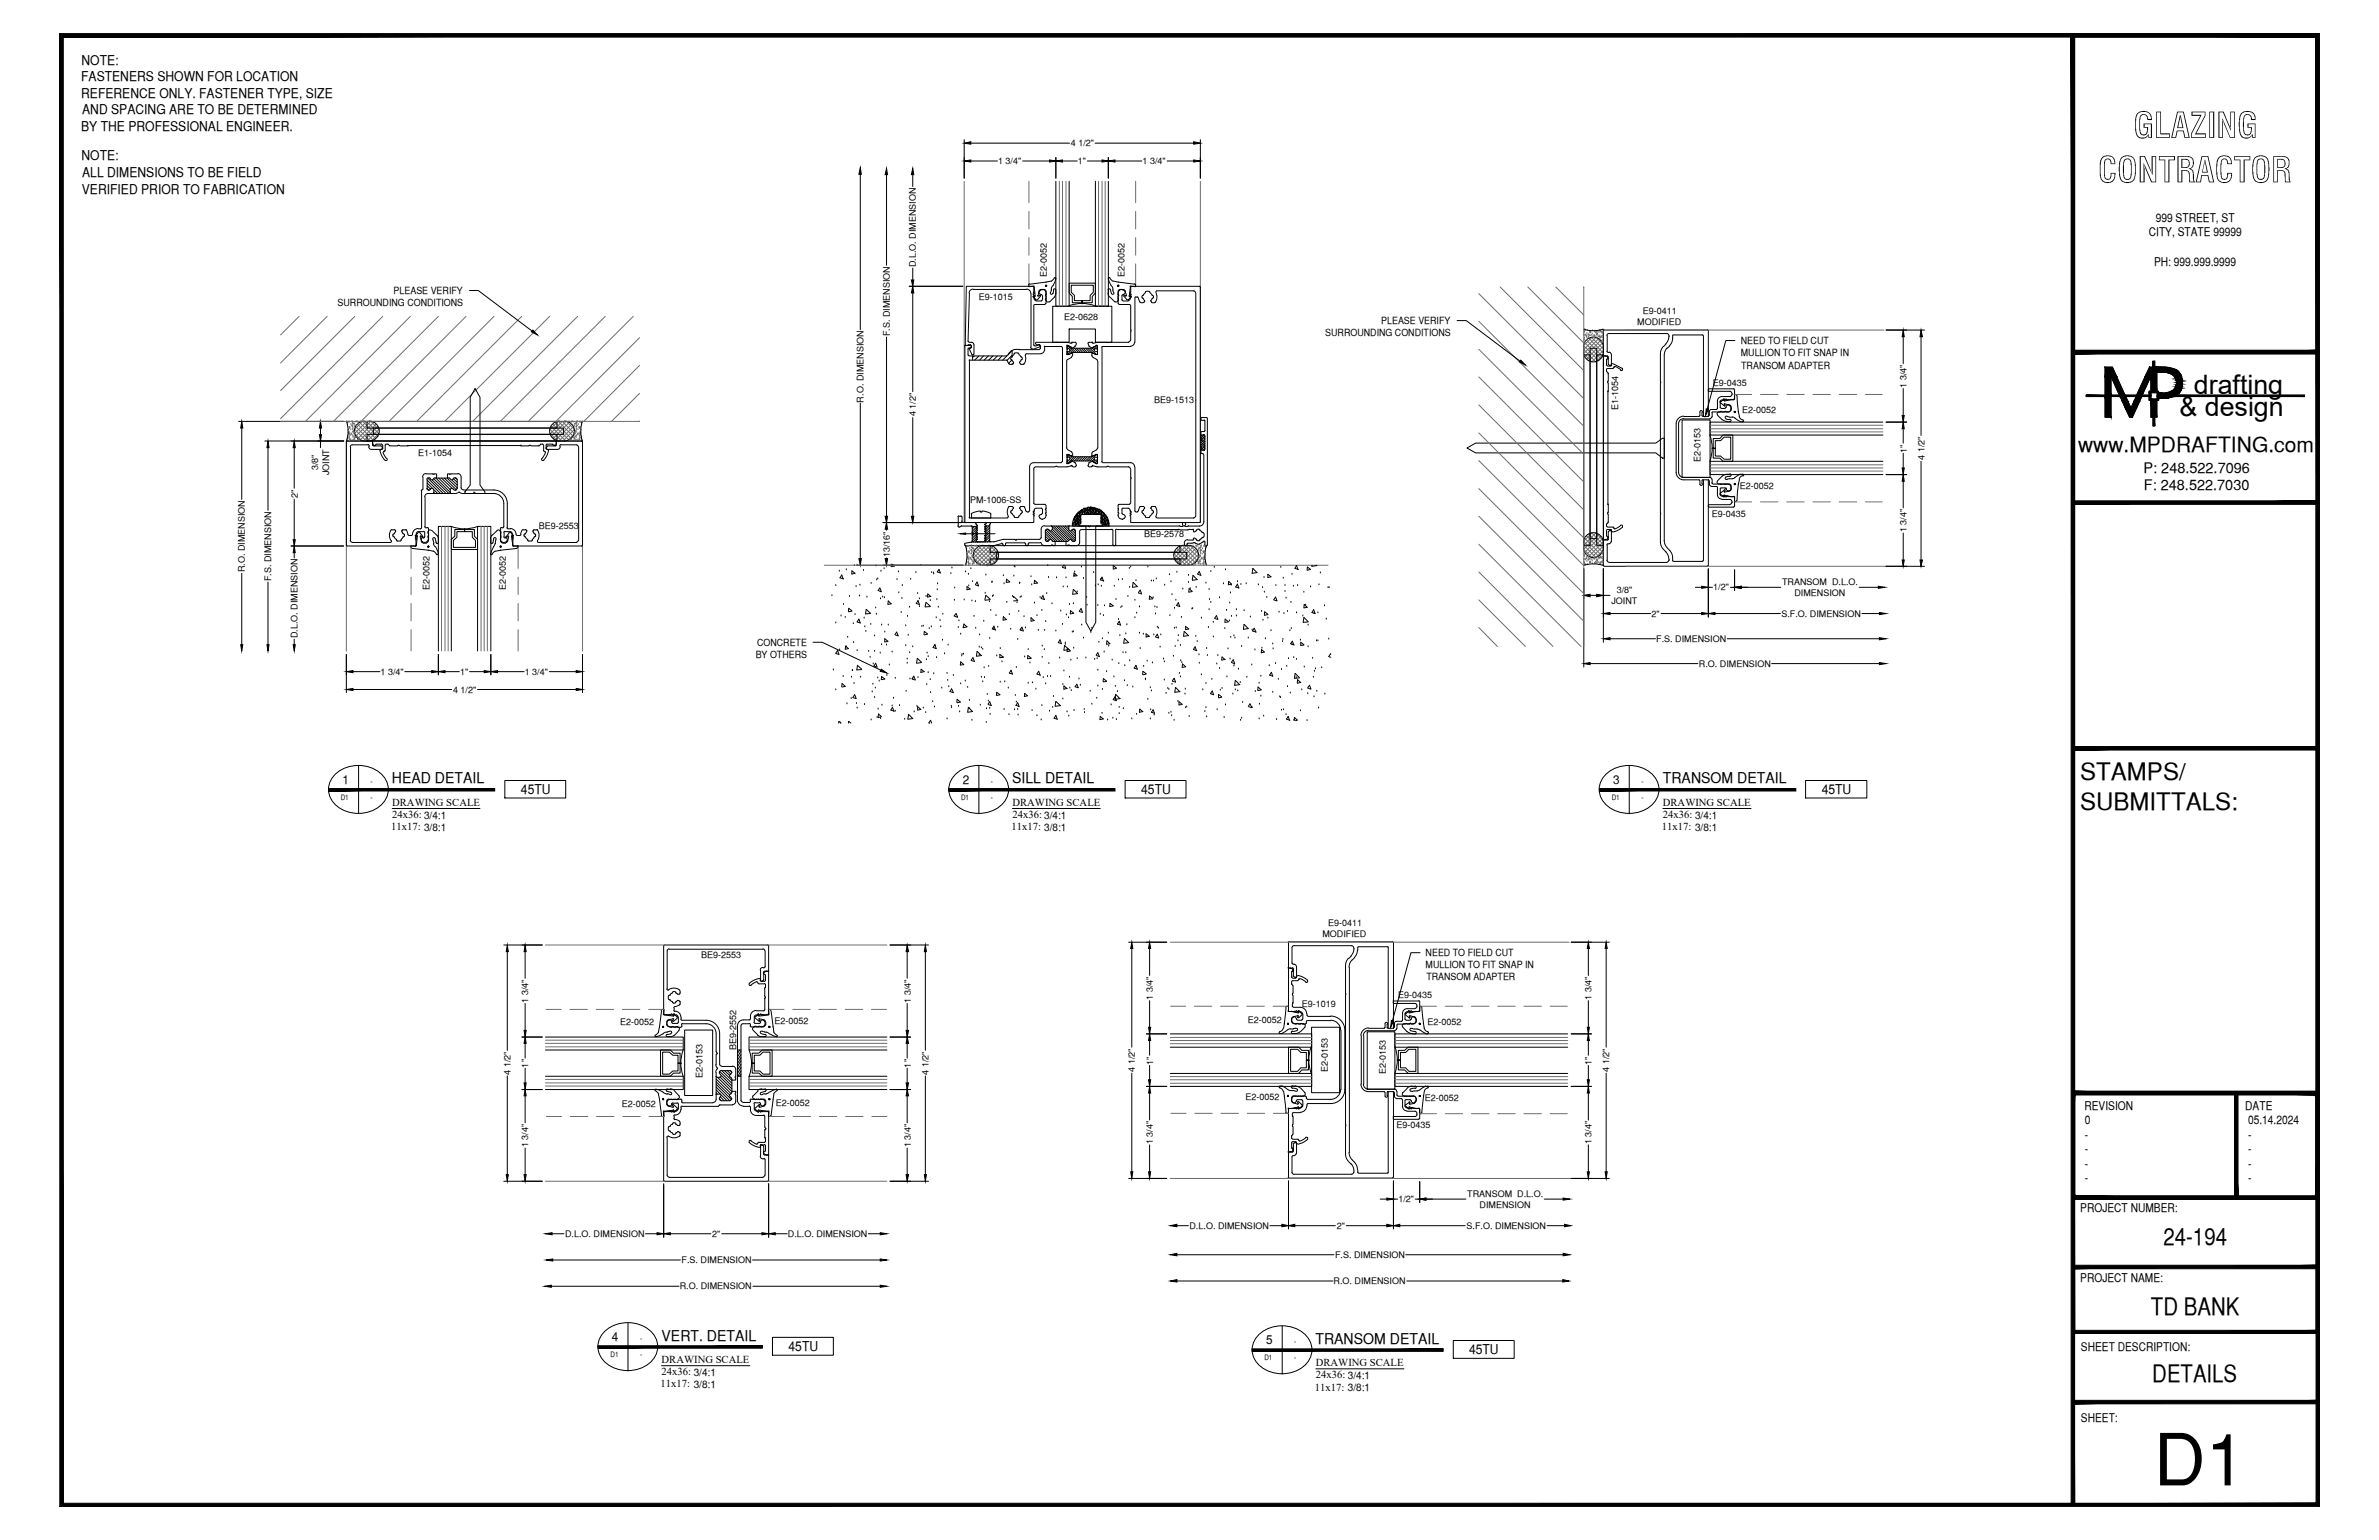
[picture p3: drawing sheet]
<svg xmlns="http://www.w3.org/2000/svg" width="432mm" height="279mm" viewBox="0 0 432 279" stroke-linecap="round" stroke-linejoin="round" font-family="sans-serif">
<defs><g id="words">
<text font-size="13.1" x="390.9" y="269.5">D1</text>
<g font-size="6.3">
<text x="387.2" y="25">GLAZING</text>
<text x="380.8" y="33.1">CONTRACTOR</text>
</g>
<g font-size="4.9">
<text x="398.2" y="71.5">drafting</text>
<text x="395.6" y="75.5">&amp; design</text>
</g>
<g font-size="4.4">
<text x="377.6" y="141.5">STAMPS/</text>
<text x="377.6" y="146.9">SUBMITTALS:</text>
<text x="392.7" y="225.8">24-194</text>
<text x="390.4" y="238.5">TD BANK</text>
<text x="390.7" y="250.7">DETAILS</text>
</g>
<text font-size="3.8" x="377.2" y="82">www.MPDRAFTING.com</text>
<g font-size="2.7">
<text x="71.1" y="142.1">HEAD DETAIL</text>
<text x="183.7" y="142.1">SILL DETAIL</text>
<text x="301.8" y="142.1">TRANSOM DETAIL</text>
<text x="120.1" y="243.2">VERT. DETAIL</text>
<text x="238.8" y="243.8">TRANSOM DETAIL</text>
</g>
<g font-size="2.6">
<text x="389.1" y="85.8">P: 248.522.7096</text>
<text x="389.1" y="89">F: 248.522.7030</text>
</g>
<g font-size="2.4">
<text x="14.8" y="11.7">NOTE:</text>
<text x="14.7" y="14.7">FASTENERS SHOWN FOR LOCATION</text>
<text x="14.7" y="17.8">REFERENCE ONLY. FASTENER TYPE, SIZE</text>
<text x="14.7" y="23.7">BY THE PROFESSIONAL ENGINEER.</text>
<text x="14.9" y="20.8">AND SPACING ARE TO BE DETERMINED</text>
<text x="14.8" y="29.1">NOTE:</text>
<text x="14.9" y="35.1">VERIFIED PRIOR TO FABRICATION</text>
<text x="14.9" y="32.1">ALL DIMENSIONS TO BE FIELD</text>
<text x="94.6" y="144.1">45TU</text>
<text x="207.1" y="144.1">45TU</text>
<text x="330.6" y="144.1">45TU</text>
<text x="143.1" y="245.1">45TU</text>
<text x="266.6" y="245.7">45TU</text>
</g>
<g font-size="2.2">
<text x="391.3" y="40.2">999 STREET, ST</text>
<text x="390" y="42.9">CITY, STATE 99999</text>
<text x="391" y="48.2">PH: 999.999.9999</text>
<text x="62.2" y="142.2">1</text>
<text x="174.8" y="142.2">2</text>
<text x="292.8" y="142.2">3</text>
<text x="378.3" y="201.3">REVISION</text>
<text x="378.4" y="204">0</text>
<text x="407.5" y="201.3">DATE</text>
<text x="408" y="204">05.14.2024</text>
<text x="378.4" y="206.6">-</text>
<text x="378.4" y="209.2">-</text>
<text x="408" y="206.6">-</text>
<text x="408" y="209.2">-</text>
<text x="378.4" y="211.9">-</text>
<text x="378.4" y="214.5">-</text>
<text x="408" y="211.9">-</text>
<text x="408" y="214.5">-</text>
<text x="377.6" y="219.9">PROJECT NUMBER:</text>
<text x="377.6" y="232.5">PROJECT NAME:</text>
<text x="111.1" y="243.3">4</text>
<text x="229.8" y="243.9">5</text>
<text x="377.7" y="245.2">SHEET DESCRIPTION:</text>
<text x="377.7" y="257.9">SHEET:</text>
</g>
<g font-size="1.9">
<text x="71.2" y="146.2">DRAWING SCALE</text>
<text x="71.2" y="148.5">24x36: 3/4:1</text>
<text x="183.8" y="146.2">DRAWING SCALE</text>
<text x="183.8" y="148.5">24x36: 3/4:1</text>
<text x="301.8" y="146.2">DRAWING SCALE</text>
<text x="301.8" y="148.5">24x36: 3/4:1</text>
<text x="71" y="150.6">11x17: 3/8:1</text>
<text x="183.6" y="150.6">11x17: 3/8:1</text>
<text x="301.6" y="150.6">11x17: 3/8:1</text>
<text x="119.9" y="251.7">11x17: 3/8:1</text>
<text x="120.1" y="247.3">DRAWING SCALE</text>
<text x="120.1" y="249.5">24x36: 3/4:1</text>
<text x="238.8" y="247.9">DRAWING SCALE</text>
<text x="238.8" y="250.1">24x36: 3/4:1</text>
<text x="238.6" y="252.3">11x17: 3/8:1</text>
</g>
<g font-size="1.8">
<text x="71.4" y="53.3">PLEASE VERIFY</text>
<text x="61.3" y="55.6">SURROUNDING CONDITIONS</text>
<text x="250.7" y="58.8">PLEASE VERIFY</text>
<text x="240.5" y="61">SURROUNDING CONDITIONS</text>
<text x="316" y="62.5">NEED TO FIELD CUT</text>
<text x="316" y="64.6">MULLION TO FIT SNAP IN</text>
<text x="316" y="66.9">TRANSOM ADAPTER</text>
<text x="137.2" y="119.4">BY OTHERS</text>
<text x="137.4" y="117.2">CONCRETE</text>
<text x="258.8" y="173.5">NEED TO FIELD CUT</text>
<text x="258.8" y="175.7">MULLION TO FIT SNAP IN</text>
<text x="258.9" y="177.9">TRANSOM ADAPTER</text>
</g>
<g font-size="1.6">
<text x="181.2" y="29.8">1 3/4&quot;</text>
<text x="194.4" y="26.5">4 1/2&quot;</text>
<text x="195.6" y="29.8">1&quot;</text>
<text x="207.4" y="29.8">1 3/4&quot;</text>
<text x="166.2" y="48.5" transform="rotate(-90 166.2 48.5)">D.L.O. DIMENSION</text>
<text x="190" y="50.2" transform="rotate(-90 190 50.2)">E2-0052</text>
<text x="204.1" y="50.2" transform="rotate(-90 204.1 50.2)">E2-0052</text>
<text x="177.7" y="54.4">E9-1015</text>
<text x="193.2" y="58.1">E2-0628</text>
<text x="297.2" y="59">MODIFIED</text>
<text x="298.2" y="57">E9-0411</text>
<text x="161.5" y="61" transform="rotate(-90 161.5 61)">F.S. DIMENSION</text>
<text x="310.9" y="70">E9-0435</text>
<text x="346" y="70.4" transform="rotate(-90 346 70.4)">1 3/4&quot;</text>
<text x="156.7" y="73" transform="rotate(-90 156.7 73)">R.O. DIMENSION</text>
<text x="166.2" y="75.5" transform="rotate(-90 166.2 75.5)">4 1/2&quot;</text>
<text x="209.5" y="73">BE9-1513</text>
<text x="293.7" y="74.4" transform="rotate(-90 293.7 74.4)">E1-1054</text>
<text x="316.2" y="74.9">E2-0052</text>
<text x="75.9" y="82.8">E1-1054</text>
<text x="308.7" y="83.9" transform="rotate(-90 308.7 83.9)">E2-0153</text>
<text x="346.1" y="82.1" transform="rotate(-90 346.1 82.1)">1&quot;</text>
<text x="349.3" y="83.4" transform="rotate(-90 349.3 83.4)">4 1/2&quot;</text>
<text x="57.7" y="85.3" transform="rotate(-90 57.7 85.3)">3/8&quot;</text>
<text x="59.8" y="86.2" transform="rotate(-90 59.8 86.2)">JOINT</text>
<text x="315.8" y="88.8">E2-0052</text>
<text x="54" y="90.3" transform="rotate(-90 54 90.3)">2&quot;</text>
<text x="97.8" y="95.9">BE9-2553</text>
<text x="176.1" y="91.2">PM-1006-SS</text>
<text x="310.7" y="93.7">E9-0435</text>
<text x="161.5" y="101.1" transform="rotate(-90 161.5 101.1)">13/16&quot;</text>
<text x="207.6" y="97.3">BE9-2578</text>
<text x="346" y="96.6" transform="rotate(-90 346 96.6)">1 3/4&quot;</text>
<text x="44.4" y="103.8" transform="rotate(-90 44.4 103.8)">R.O. DIMENSION</text>
<text x="49.2" y="105.5" transform="rotate(-90 49.2 105.5)">F.S. DIMENSION</text>
<text x="78" y="107.1" transform="rotate(-90 78 107.1)">E2-0052</text>
<text x="91.8" y="107.1" transform="rotate(-90 91.8 107.1)">E2-0052</text>
<text x="293.4" y="107.6">3/8&quot;</text>
<text x="311" y="107.1">1/2&quot;</text>
<text x="323.5" y="106.1">TRANSOM D.L.O.</text>
<text x="292.5" y="109.6">JOINT</text>
<text x="299.8" y="112">2&quot;</text>
<text x="323.3" y="111.9">S.F.O. DIMENSION</text>
<text x="325.7" y="108.1">DIMENSION</text>
<text x="54" y="115.8" transform="rotate(-90 54 115.8)">D.L.O. DIMENSION</text>
<text x="300.6" y="116.5">F.S. DIMENSION</text>
<text x="69.1" y="122.4">1 3/4&quot;</text>
<text x="82.2" y="125.7">4 1/2&quot;</text>
<text x="83.5" y="122.4">1&quot;</text>
<text x="95.2" y="122.4">1 3/4&quot;</text>
<text x="308.4" y="121">R.O. DIMENSION</text>
<text x="127.3" y="173.8">BE9-2553</text>
<text x="240" y="170">MODIFIED</text>
<text x="241" y="168">E9-0411</text>
<text x="95.9" y="181.9" transform="rotate(-90 95.9 181.9)">1 3/4&quot;</text>
<text x="112.6" y="186">E2-0052</text>
<text x="140.6" y="185.8">E2-0052</text>
<text x="165.3" y="181.9" transform="rotate(-90 165.3 181.9)">1 3/4&quot;</text>
<text x="209.2" y="181.4" transform="rotate(-90 209.2 181.4)">1 3/4&quot;</text>
<text x="226.5" y="185.7">E2-0052</text>
<text x="236.3" y="182.8">E9-1019</text>
<text x="253.7" y="181">E9-0435</text>
<text x="259.1" y="185.9">E2-0052</text>
<text x="288.9" y="181.4" transform="rotate(-90 288.9 181.4)">1 3/4&quot;</text>
<text x="133.6" y="190.5" transform="rotate(-90 133.6 190.5)">BE9-2552</text>
<text x="92.6" y="195" transform="rotate(-90 92.6 195)">4 1/2&quot;</text>
<text x="95.9" y="193.7" transform="rotate(-90 95.9 193.7)">1&quot;</text>
<text x="127.5" y="195.6" transform="rotate(-90 127.5 195.6)">E2-0153</text>
<text x="165.3" y="193.7" transform="rotate(-90 165.3 193.7)">1&quot;</text>
<text x="168.5" y="195" transform="rotate(-90 168.5 195)">4 1/2&quot;</text>
<text x="206" y="194.4" transform="rotate(-90 206 194.4)">4 1/2&quot;</text>
<text x="209.3" y="193.2" transform="rotate(-90 209.3 193.2)">1&quot;</text>
<text x="241" y="194.5" transform="rotate(-90 241 194.5)">E2-0153</text>
<text x="251.5" y="194.9" transform="rotate(-90 251.5 194.9)">E2-0153</text>
<text x="288.9" y="193.2" transform="rotate(-90 288.9 193.2)">1&quot;</text>
<text x="292.1" y="194.4" transform="rotate(-90 292.1 194.4)">4 1/2&quot;</text>
<text x="112.8" y="200.9">E2-0052</text>
<text x="140.8" y="200.6">E2-0052</text>
<text x="226.1" y="199.6">E2-0052</text>
<text x="258.6" y="199.8">E2-0052</text>
<text x="95.9" y="208.2" transform="rotate(-90 95.9 208.2)">1 3/4&quot;</text>
<text x="165.3" y="208.2" transform="rotate(-90 165.3 208.2)">1 3/4&quot;</text>
<text x="209.2" y="207.6" transform="rotate(-90 209.2 207.6)">1 3/4&quot;</text>
<text x="253.5" y="204.7">E9-0435</text>
<text x="288.9" y="207.6" transform="rotate(-90 288.9 207.6)">1 3/4&quot;</text>
<text x="253.8" y="218.1">1/2&quot;</text>
<text x="266.3" y="217.2">TRANSOM D.L.O.</text>
<text x="268.5" y="219.1">DIMENSION</text>
<text x="102.6" y="224.4">D.L.O. DIMENSION</text>
<text x="129.3" y="224.5">2&quot;</text>
<text x="143" y="224.4">D.L.O. DIMENSION</text>
<text x="215.9" y="222.9">D.L.O. DIMENSION</text>
<text x="242.6" y="222.9">2&quot;</text>
<text x="266.2" y="222.9">S.F.O. DIMENSION</text>
<text x="123.4" y="233.9">R.O. DIMENSION</text>
<text x="123.7" y="229.2">F.S. DIMENSION</text>
<text x="242.1" y="233">R.O. DIMENSION</text>
<text x="242.3" y="228.2">F.S. DIMENSION</text>
</g>
<g font-size="1.3">
<text x="67.2" y="142.2">-</text>
<text x="179.8" y="142.2">-</text>
<text x="297.9" y="142.2">-</text>
<text x="61.8" y="145.2">D1</text>
<text x="67.2" y="145.2">-</text>
<text x="174.4" y="145.2">D1</text>
<text x="179.8" y="145.2">-</text>
<text x="292.5" y="145.2">D1</text>
<text x="297.9" y="145.2">-</text>
<text x="116.2" y="243.3">-</text>
<text x="234.9" y="243.9">-</text>
<text x="110.8" y="246.3">D1</text>
<text x="116.2" y="246.3">-</text>
<text x="229.5" y="246.8">D1</text>
<text x="234.9" y="246.8">-</text>
</g>
</g></defs>
<!-- layer: CONTINUOUS -->
<path d="M62.9 80h42.8" fill="none" stroke="#000" stroke-width=".18"/>
<!-- layer: Gasket -->
<g fill="none" stroke="#000" stroke-width=".18">
<path d="M186.7 51.9l.1 .1M186.8 51.8v.1M186.9 51.5l-.2 .2M187.6 51.9l-.8 .1M187.6 53.8l.4 .6M187.6 51.9l.1 .1M187.7 53.7l-.2 .2M187.7 52l.2 1.7M187.9 53.7l-.2 .1M188.3 54.3h-.3M188.3 53.6l.2 .1M188.7 53.6l.1 .1"/>
<path d="M188.7 53.6l-.2 .1M188.8 53.7l-.5 .7M188.9 52.5l-.3 .3-.2 .9M189 52.5l.7 .1 .2 .3M189.8 51.2h.1M189.9 51.2l-3 .4M189.9 52.9v1.6M189.9 51.8v.1M189.9 54.5a.35 .35 0 0 0 .2 .3 .35 .35 0 0 0 .4-.1M189.9 51.9v-.1l.1 .1h-.1M189.9 51.8l-.1 .1 .1-.1M190 51.8l-.2 .1"/>
<path d="M190.7 53l.1 .4 .3-.2M190.8 52.6l-.1 .4M190.8 51l-.9 .2M190.8 52.5v.1M191.1 55.6h10.7v6.5h-3v-2.4h-4.7v2.4h-3zM191.2 52.6l.2-.2 .2 .2M191.3 52.6l-.2 .7M191.3 50.4h.3a2.79 2.79 0 0 1-.7 1.8l-.1 .2M191.4 50.5l-.6 .5M191.4 53.9l-.9 .9M191.6 53.2l-.3 .7M191.6 52.6v.6"/>
<path d="M201.1 52.6l.1-.1 .3-.1 .2 .9M201.1 53.2l.3 .7M201.2 52.6v.6M201.4 50.5l.6 .5M201.5 50.4h-.3a2.79 2.79 0 0 0 .8 1.8v.2M201.5 53.9l.9 .9M202 52.6l.1 .4M202 52.5v.1M202.1 51l.8 .2M202.1 53l-.1 .4-.3-.2M202.9 51.8l.1 .1M202.9 51.9h.1"/>
<path d="M202.9 54.5a.35 .35 0 0 1-.2 .3 .35 .35 0 0 1-.3-.1M202.9 51.8l.2 .1-.2-.1M202.9 52.9v1.6M203 51.2h.1M203 51.8l-.1 .1 .1-.1M203 51.8l-.1 .1h.2M203 51.2l2.9 .4M203.3 52.5l-.3 .2-.1 .2M203.3 52.5h.6M203.9 52.5l.3 .3M204 53.7l.5 .7M204.1 53.6l-.1 .1"/>
<path d="M204.2 53.6l.1 .1M204.2 52.8l.3 .9M204.4 53.6l-.1 .1M204.9 53.7l.2 .1M205.1 53.8h.1M205.1 53.7l.2 .1-.4 .5h-.4M205.2 52l-.2 1.7M205.2 51.9l-.1 .1M205.2 51.9l.9 .1M205.9 51.5l.2 .2M206.1 51.9l-.1 .1M206.1 51.8v.1"/>
<path d="M305.3 76.2h5.1v10.4h-5.1zM311.8 75.4l.7 .7M312 74.7a.35 .35 0 0 0-.3 .3 .35 .35 0 0 0 .1 .3M312 74.7h1.9M312.3 72.8v.4M312.4 73.2l.6 .5M312.5 76.1l.5 .3 .5 .1M312.8 72.4h.2v.2M312.9 72.5l-.5 .4M312.9 72.5l.1 .2M313 73.4l.1 .1M313 72.6h-.1"/>
<path d="M313 73.2l-.1 .2M313.1 73.3l.8 .2M313.1 73.5l-.1 .1M313.2 76l.8 .1M313.5 75.5l.3 .1M313.5 75.5l-.4 .1 .2 .3M313.5 76.5h.5M313.9 75.7h.6M313.9 73.5l.3 .3M314 76.1l.2 .2-.2 .2M314.2 73.9v.5M314.2 72.5l-1.2 .3"/>
<path d="M314.2 74.3l-.2 .3-.2 .1M314.2 72.5h.1M314.3 72.5h.5M314.4 75.6l1.4 .9M314.8 74.7l.1 .1-.1-.1h.2M314.8 71.6l-.1 .9M314.9 71.5l-.1 .1M314.9 71.6l.3 .2M314.9 74.7h.1M315 74.7h-.2l.2 .1M315.3 71.8v1.4l.4 2.4M315.5 74.7h.1"/>
<path d="M315.7 75.5a.79 .79 0 0 0 .6 .7M315.8 76.5h.6M316.3 76.2l.2 .2-.2 .1M74.5 99.2l.2 .2M74.6 99.1v.2M74.6 99l-.1 .1M74.7 99.1h.8M74.8 99.5l3.9 .5M75.4 97.1l.1 .2M75.6 99l-.1 .1M75.6 97.2l.2 .1M75.6 97.2v.1"/>
<path d="M75.8 97.3l-.2 1.7M75.9 96.6h.3M75.9 96.6l-.4 .6M76.2 96.6l.6 .7M76.3 97.4l.2 .8M76.4 97.3l.2 .2M76.4 97.2l-.1 .1M76.5 98.2l.3 .3M76.7 97.3l-.1 .2M76.8 98.6h.6M77.7 99.1l.1 .2-.1-.2M77.7 99.8h.1"/>
<path d="M77.7 98.1l-.1 .3-.2 .1M77.8 96.5v1.7M77.8 99.1l-.1 .2M77.9 99.1l-.2 .2 .2-.1M78.3 96.2a.35 .35 0 0 0-.4 0 .35 .35 0 0 0-.2 .3M78.4 96.3l.8 .8M78.6 97.9l.1 .4M78.7 100l.6 .6 .2-.2M78.7 98.6l.3 .6M78.7 98.4v.2M79 97.7l-.3-.1-.1 .3M79 97.8l.2 .6"/>
<path d="M79.1 99.2l.5 1.3M79.3 97.1l.3 .7M79.6 97.8v.6M79.6 98.4l-.2 .2-.3-.2M89.1 97.8v.6M89.3 97.1l-.3 .7M89.6 99.2l-.5 1.3M89.6 97.8l-.2 .8-.3-.1-.1-.1M89.6 97.7l.3-.1 .1 .3M89.9 98.6l-.4 .6M89.9 100l-.7 .6-.2-.2M89.9 98.4v.2"/>
<path d="M90 97.9l-.1 .4M90.2 96.2a.35 .35 0 0 1 .4 0 .35 .35 0 0 1 .2 .3M90.2 96.3l-.9 .8M90.8 99.2h.1v-.1l-.1 .2M90.8 99.1l.1 .2M90.8 99.8h.1M90.9 96.5v1.6v.2l.3 .2M90.9 99.3h.1M91.2 98.6h.6M91.8 97.3l.2 .2M92.1 98.2l-.4 .3M92.2 97.2l.1 .1"/>
<path d="M92.2 97.3l-.2 .2M92.3 97.4l-.2 .8M92.5 96.6l-.6 .7M92.7 96.6l.5 .6M92.7 96.6h-.3M92.8 97.3l.3 1.7M93 97.2v.1M93 97.2l-.2 .1M93 99l.1 .1M93.1 97.1l-.1 .2M93.2 99.1h.8M93.9 99.5l-4 .5"/>
<path d="M93.9 99l.1 .3M94 99.2l-.2 .2M311.8 87.2a.35 .35 0 0 0-.1 .4 .35 .35 0 0 0 .3 .2M312 87.8h1.8l.4 .2v.2M312.3 89.3v.4M312.4 89.7l.5 .4M312.9 90h.1M313 89.9v.2h-.2M313 88.9l.1 .1M313 89.8l-.1 .2M313 89.9l1.2 .2M313 88.9l-.6 .5"/>
<path d="M313.1 89l-.1 .2M313.3 86.6l-.2 .3 .4 .1M313.5 86l-.3 .1a2.49 2.49 0 0 0-1.4 1.1M313.5 86h.5M313.9 89.1l-.9 .2-.1-.2M314 86l.2 .2-.1 .2-.9 .2M314.2 88.2v.7l-.3 .2M314.3 90.1h.5M314.5 86.9l-1 .1M314.7 90l.1 .1v.8M314.8 90.9l.1 .1M314.8 87.8l.2 .1-.1-.1"/>
<path d="M314.8 87.8l.1 .1-.1-.1h.1l-.1 .1M315 87.8l-.2 .1M315 87.9h-.1M315.2 90.8l-.3 .2M315.5 87.8h.1M315.7 87l-.4 2.4v1.4M315.8 86l-1.4 .9M316.3 86l.2 .2-.2 .2M316.3 86.3a.79 .79 0 0 0-.6 .7M316.4 86l-.6 .1M118.9 197.9l.1-.3a2.79 2.79 0 0 1 1.7 .8h.2M119 197.9l.5 .6"/>
<path d="M119.5 198.5l.2 .9M119.5 187.2l-.5 .6M119.7 186.3h.1M119.7 186.3l-.2 1M119.7 199.5l.4 2.9M120.1 183.4l-.4 2.9M120.3 186.4l.1-.2-.1 .2M120.3 199.5l.1-.2-.1 .2M120.3 199.5l.2-.1-.1 .1M120.3 199.4l.1 .1-.1-.1M120.3 186.2l.1 .2M120.3 199.3l.2 .2"/>
<path d="M120.4 186.2l-.1 .2M120.4 199.3l.1 .1M120.4 184l.1 .1M120.4 183.1l.1 .1M120.5 183.1l-.4 .1-.1 .1M120.5 186.3l-.1 .1-.1-.1 .2 .1M120.5 184.1l1.7 .2M120.5 183.3v.7M120.9 187.3l-.4 .1a1.81 1.81 0 0 1-1.6 .6v-.2M121 198.5h.2M121 187.3h.2M121 199.8v.5"/>
<path d="M121.1 187.6l-.2 .3 .2 .2M121.1 198.4l.4 .2M121.1 197.5l-.1 .1v.3l.8 .3M121.2 197.6h.5M121.2 188.1h.5M121.4 199.4h-.2l-.2 .3M121.4 199.5h1.6M121.4 186.3h1.6M121.5 187.1l-.4 .1M121.6 187.1l.3 .1-.2 .3M121.7 197.5l.7 .3M121.7 198.2l.2 .3-.3 .1"/>
<path d="M121.8 187.6l-.7 .1M122.1 185.1l.1 .2M122.1 184.8l.1 .1M122.2 184.8l-.9 .2-.2 .2a.9 .9 0 0 0 .1 1h.2M122.2 185l-.1 .2M122.3 184.1l.1-.1 .5 .5M122.3 184.2l-.1 .1M122.3 184.1v.1M122.4 187.8l-.7 .3M122.4 197.9l.9 .9M122.9 184.4v.3M122.9 184.8l-.7 .5"/>
<path d="M123 186.3a.35 .35 0 0 1 .3 .2 .35 .35 0 0 1-.1 .4M123.2 198.8a.35 .35 0 0 1 .1 .4 .35 .35 0 0 1-.3 .2M123.3 186.9l-.9 .9M124.3 186.9h5v11.9h-5zM136.7 198.8a.35 .35 0 0 0-.1 .4 .35 .35 0 0 0 .3 .2M136.7 186.9l.9 .9M136.9 186.3a.35 .35 0 0 0-.3 .2 .35 .35 0 0 0 .1 .4M137 199.5h1.6M137 186.3h1.6M137.1 184.4v.3M137.2 184.8l.6 .5M137.5 187.8l.7 .3"/>
<path d="M137.6 184l.1 .1M137.6 197.9l-.9 .9M137.6 184l-.4 .5M137.6 184.2l.1 .1M137.7 184.1v.1M137.8 185l.1 .2M137.8 184.8v.1M137.9 184.8l.9 .3 .1 .3M137.9 185.1l-.1 .2M138.2 198.2l-.2 .3 .4 .1M138.2 197.5l-.7 .3M138.2 197.6h.7"/>
<path d="M138.2 187.6l.7 .1M138.2 188.1h.7M138.4 187.1l-.4 .1 .2 .3M138.4 187.1l.4 .1M138.6 199.4h.2l.1 .3M138.8 198.4l-.4 .2M138.8 198.5h.3M138.8 187.3h.3M138.8 197.5l.3 .3-.2 .2M138.9 187.6l.2 .3-.3 .2M138.9 198l-.7 .2M138.9 185.9l-.1 .3h-.2"/>
<path d="M139 185.4v.5M139 199.8v.5M139 187.3l.6 .3M139.5 183.3v.8M139.5 184.1l-1.7 .2M139.5 183.1l-.1 .1M139.6 199.4l.1 .1-.1-.1v.1l.2-.1M139.6 199.3l.1 .2M139.6 183.1h.1M139.6 186.3v.1l.2-.1-.2 .1M139.6 186.2l.1 .2M139.6 198.1l-.6 .3"/>
<path d="M139.7 183.1l.2 .2M139.7 187.6l1.3 .5M139.7 199.3l-.1 .2M139.7 199.4l-.1 .1M139.8 186.4l-.2-.2 .1 .2M140 183.4l.5 3.9M140.3 186.3h.1M140.3 199.4h.1M140.3 199.5l-.3 2.9M140.4 187.2l.6 .6M140.5 198.5l-.2 .9M140.9 197.6l.2 .1-.1 .2"/>
<path d="M141 197.6l-1.3 .5M141 197.9l-.6 .6M141 187.8l.1 .2-.2 .1M232.2 197.4a.79 .79 0 0 1 .7 .6M232.3 187.2l-.1 .3h.6M232.8 197l.9 .7M232.8 197.1h-.6l.1 .3M232.9 186.5a.79 .79 0 0 1-.7 .7M233 198l.1 .8M233.1 198.8h.1M233.1 185.7h.1M233.1 198.9l.3 2.9"/>
<path d="M233.1 185.7l-.1 .9M233.4 182.8l-.3 2.9M233.7 198.8l.1 .1 .1-.1-.2 .1 .2-.1M233.7 186.8l-.9 .7M233.7 198.8l.2 .1M233.8 197.7l.4 .2M233.8 182.7l-.2-.1-.2 .2M233.8 183.4l1.8 .4M233.9 185.7l-.2 .1M233.9 182.7v.8M233.9 198.8l-.2 .1M233.9 185.7l-.1 .2-.1-.2 .2 .1"/>
<path d="M234.2 186.6l-.4 .2M234.3 186.7h.5M234.3 197.9h.5M234.4 183.5h.1M234.4 184.8v.6M234.4 199.2v.6M234.4 199.7l.3 .4M234.4 185.3l.1 .2 .3 .2M234.6 197l-.2 .2 .1 .2 .8 .2M234.6 187.1l-.2 .2 .2 .2M234.6 197h.5M234.6 187.5h.5"/>
<path d="M234.7 184.5l-.3 .3M234.7 197.9l.4 .1M234.8 198.8l-.3 .2-.1 .2M234.8 185.7h1.8a.35 .35 0 0 1 .3 .3 .35 .35 0 0 1-.1 .3M234.8 198.9h1.8M235.1 197l.5 .1 .4 .3M235.1 186.5l-.4 .1M235.2 186.6l.3 .1-.1 .3M235.3 187l-.7 .1M235.4 197.6l.1 .3-.3 .1M235.5 184.2l.1 .2M235.5 184.5l.2 .1"/>
<path d="M235.6 184.3l-.8 .2M235.6 184.4l-.1 .1M235.7 199.9l-.2 .1M235.7 183.6l-.1 .2M235.7 199.9l.6 .5M235.7 183.6h.1M235.7 183.4h-.1v.2M235.8 183.5l.5 .4M236 187.1l-.4 .3-.5 .1M236.1 197.4l.8 .8M236.3 183.8v.4M236.3 184.1l-.6 .6"/>
<path d="M236.8 198.2a.35 .35 0 0 1 .1 .4 .35 .35 0 0 1-.3 .2M236.9 186.4l-.8 .7M238.1 186.4h5v11.8h-5zM248.2 187.2h5v10.4h-5zM254.6 198.2a.35 .35 0 0 0-.1 .4 .35 .35 0 0 0 .4 .2M254.6 186.4l.8 .8M254.9 198.9h1.7l.3 .2 .1 .1M255.2 183.8v.4M255.2 184.2l.6 .5M255.4 187.1l.4 .3 .5 .1M255.4 197.5l-.8 .7M255.7 183.4h.1v.2"/>
<path d="M255.7 183.5l-.5 .4M255.7 199.9l.2 .2M255.8 200l-.6 .4M255.8 184.4l.2 .1M255.8 183.6h.1M255.9 184.5l-.2 .1M255.9 184.3l-.1 .1M255.9 184.3l.9 .2M256.1 197.6l-.2 .3 .4 .1M256.1 187l.8 .2 .1 .1-.2 .3M256.3 186.6l-.4 .1 .2 .3M256.3 186.6l.4 .1"/>
<path d="M256.3 197l-.5 .1-.4 .3M256.3 197.1h.6M256.3 187.6h.6M256.7 197.9l-.4 .1M256.7 184.5l.3 .3M256.7 197.9h.5M256.7 186.7h.5M256.8 197l.2 .3-.2 .2M256.8 197.4l-.7 .2M257 199.7l-.3 .4M257 185.4l-.3 .3h-1.8a.35 .35 0 0 0-.4 .3 .35 .35 0 0 0 .1 .3M257 183.5h.1"/>
<path d="M257 184.8v.6M257 199.3v.5M257.2 186.7l.5 .2M257.6 183.5l-1.8 .3-.1-.2M257.6 183.4l-.1 .1M257.6 198.8l.2 .1-.1-.1-.1 .1M257.6 185.7l.1 .1M257.7 182.7v.8M257.7 198.8l.1 .1M257.7 186.8l1 .7M257.7 182.6l-.1 .1M257.7 198.8v.1l.1-.1"/>
<path d="M257.7 198.8l-.1 .1M257.7 182.6h.2M257.8 185.7l-.1 .2 .1-.2M257.8 185.8l-.1-.1v.2M257.8 185.7l-.1 .2M257.8 182.6l.3 .2M258.1 182.8l.4 3.8M258.3 185.7h.1M258.3 198.8h.1M258.5 198.1l-.4 3.7-.3 .2M258.5 186.5a.79 .79 0 0 0 .7 .7M258.7 187.5h.1"/>
<path d="M258.7 197.1l-1.5 .8M258.8 197l-.1 .1M258.8 197.1h.3M258.8 187.6h.3M259.1 197l.2 .2-.2 .2M259.1 187.2l.2 .2-.2 .1M259.2 197.4a.79 .79 0 0 0-.7 .6M120 202.4l.1 .1 .4 .1M120.5 201.7v.8M120.5 201.5l-.1 .1M120.5 202.5l-.1 .1M121 200.3l.2 .3 1 .3"/>
<path d="M122.1 200.6l.1 .2M122.2 201.4l.1 .1M122.2 200.4l-.1 .2M122.2 200.7l-.1 .1M122.2 200.4l.7 .7-.5 .6M122.2 201.4l-1.7 .2M122.3 201.6l.1 .1M122.3 201.5v.1M137.1 201v.3M137.2 201.3l.4 .4M137.7 201.5v.2h-.1M137.7 201.4l-.1 .1"/>
<path d="M137.8 200.7v.1M137.8 200.4l.1 .2M137.8 201.4l1.7 .2M137.8 200.4l-.6 .6M137.9 200.6l-.1 .2M138.9 200.3l-.1 .3-.9 .3M139.4 202.5l.1 .1M139.5 201.5l.1 .1M139.6 201.7l-.1 .8M139.6 202.6h.1M139.9 202.4l-.2 .2M233.4 201.8l.2 .2 .2-.1"/>
<path d="M233.9 201.2v.7M233.9 201l-.1 .1M234.4 201.1h.1M234.8 200.1l.8 .2M235.5 200l.1 .2M235.6 200.8l.1 .2M235.6 201v.1h.1M235.6 200.1l-.1 .2M235.6 200.9l-1.7 .2M235.7 201h.1M236.3 200.3v.4M236.3 200.7l-.5 .4"/>
<path d="M255.2 200.4v.3M255.2 200.7l.5 .4h.1v-.1M255.8 201h.1M255.8 200.2l.1 .1M255.8 200.8l-.1 .2M255.8 200.9l1.8 .2M256 200.1l-.2 .1M256.8 200.2l-.9 .1M257 201.1h.1M257.5 201l.1 .1M257.6 201.9l.1 .1M257.7 201.2v.7"/>
<path d="M257.7 202.1h.2"/>
<circle cx="189.8" cy="51.8" r=".1"/>
<circle cx="202.9" cy="51.8" r=".1"/>
<circle cx="314.9" cy="74.7" r=".1"/>
<circle cx="77.8" cy="99.2" r=".1"/>
<circle cx="90.8" cy="99.2" r=".1"/>
<circle cx="314.9" cy="87.8" r=".1"/>
<circle cx="120.4" cy="186.3" r=".1"/>
<circle cx="120.4" cy="199.4" r=".1"/>
<circle cx="139.6" cy="199.4" r=".1"/>
<circle cx="139.6" cy="186.3" r=".1"/>
<circle cx="233.8" cy="185.7" r=".1"/>
<circle cx="233.8" cy="198.8" r=".1"/>
<circle cx="257.7" cy="198.9" r=".1"/>
<circle cx="257.7" cy="185.7" r=".1"/>
</g>
<!-- layer: COMPONENTS2 -->
<g fill="none" stroke="#000" stroke-width=".18">
<path d="M175.4 52.1l-.2 10.5M175.5 51.9l-.1 .1M175.5 51.9h12l.1 .1M176 53.2l-.3 8.7 .2 .1M176.6 52.5a.73 .73 0 0 0-.7 .7M176.7 52.5h9.7M186.3 52.5a.73 .73 0 0 1 .8 .7M187.1 53.2v9.9M187.5 53.7v.2M187.5 53.3v.1M187.6 53.9l.1 .3M187.6 53.5l.1 .1"/>
<path d="M187.6 53.1h.1M187.6 52.1v1M187.6 55.4v7.2M187.7 53.9v.1M187.7 53.6v.1M187.7 53.1v.1M187.7 54.2l.2 .3h.2M187.7 53.7l-.1 .1M187.7 53.3l-.1 .1M188.1 54.6h.9M188.6 52.9a.35 .35 0 0 0 .3 .5M188.7 52.8v.1"/>
<path d="M189 53.5l.2 .1M189.2 54.4l-.2 .1M189.2 52.5a.67 .67 0 0 1 .7 .7M189.2 52.6l-.4 .2M189.2 53.7v.7M189.7 55.2h-1.9l-.2 .2M189.8 54.2v.2M189.8 53.5v.1M189.8 55l-.2 .2M189.8 54.4l.1 .1M189.8 53.7l.1 .5M189.9 53.2v.2"/>
<path d="M189.9 54.5v.6M189.9 54.1l-.1 .1M189.9 53.4l-.1 .1M67.7 79.9l-.1 .1M100.9 79.9l.1 .1M175.2 62.6l.1 .1M175.3 62.7h.3M175.8 62.5l-.2 .2M175.8 62.5h.3M175.9 62.1h.5M176 63.4l.4 .9M176 63.2l-.1 .1"/>
<path d="M176.1 62.5l.2 .2M176.2 63.2h-.2M176.3 63l-.1 .1M176.3 62.7v.4M176.4 62.1l.1 .1 .2 .3M176.7 64.2l-.1 .2-.2-.1M176.8 62.5v1.8M187.1 63l.1 .3h.3M187.6 62.6l.3 .1M188.6 62.6l.2 .1-.1 .2M188.6 62.5l-.7 .3M188.7 62.9l-1.2 .5"/>
<path d="M291 64.6v33.3M291.1 64.5l-.1 .1M291.4 64.6h-.3M291.5 64.6l.3 .2M291.6 66.2l.2 .2M291.6 65.3v.9M291.6 67.1v.3M291.6 67.3l.3 .4M291.8 64.8v.1M291.8 66.4h.6M291.8 69.4v.1M291.8 67.7h.1"/>
<path d="M291.8 69.2v.2M291.8 70.9v.1M291.8 69.1v.1M291.8 65l-.2 .2M291.9 71l-.1 20.4M291.9 65h.1M291.9 67.8v1.4M291.9 69.5v1.4M291.9 71l-.1 .1M292.5 66.2v.1M292.5 66.3l-.1 .1M292.7 66l-.2 .1"/>
<path d="M292.7 66l1.8 .9M292.8 66.9h-1l-.2 .1M293 66.7h.1M293.1 66.6l-.3 .2M293.1 66.5l1.1 .6M294.4 66.9l.1 .3h-.4M304.2 76.9v8.8a1.37 1.37 0 0 0 1.4 1.4h2.8M304.7 76.9v8.8a.92 .92 0 0 0 .9 .9h4.8l.3 .4M305.6 75.9a.92 .92 0 0 0-.9 1M305.6 75.5a1.37 1.37 0 0 0-1.4 1.4M305.6 76h4.8M305.6 75.6h2.8"/>
<path d="M308.5 75.4l-.1 .1M308.5 74.7v.7M308.5 74.7l.2-.2h.2l.1 .3-.1 .1M308.9 74.9v.5M308.9 75.4l.1 .1M309.1 75.6h1M310.1 70.7v.2M310.1 70.9l.1 .1M310.2 70.5l-.1 .1M310.2 75.3l-.2 .2M310.2 70.5h4.5l.1 .1M310.2 71h3.8"/>
<path d="M310.3 74.7v.7M310.6 74.3h-.2l-.1 .3M310.6 74.3h1M310.7 75.6l-.2 .3h-.1M310.8 74.9v.7M310.9 74.7l-.2 .2M310.9 74.7h1.4M311.7 74.1l-.1 .1M311.7 72.8v1.3M312.2 73.9l.2 .1M312.2 73v.9M312.3 74.7h.2"/>
<path d="M312.4 74.1h.7M312.5 72.6l-.3 .2v.1M312.5 71.9a.79 .79 0 0 0-.8 .8M312.5 74.7h.5M312.5 71.9h1.5M312.8 72.6h-.1M312.8 72.4h.2M312.9 72.5l-.4 .1M313 72.5l.1 .1M313 72.6h.2M313.2 72.4h.2M313.2 74.6l.1 .1"/>
<path d="M313.2 74.7h-.2M313.2 73.9l-.1 .1M313.3 73.9h.1M313.3 74.7h.3M313.3 72.5l-.1 .1M313.4 72.5l.1 .1M313.7 73.5l-.3 .1-.1 .2M313.7 72.5l-.2 .1M313.7 73.5h.1a.57 .57 0 0 1 .4 .7M313.7 72.5h1M314 71l.3 .2v.1M314.2 74.1a.6 .6 0 0 1-.6 .6"/>
<path d="M314.3 71.6v.2l-.3 .1M314.4 71.4v.2M314.8 72.4l-.1 .1M314.8 70.7v1.7M67.6 80.1v.4M67.6 80.4v.1M67.7 80h33.2M67.7 80.5l.2 .3M67.8 80.8h.2M68 80.9h.1M68.3 80.6l-.3 .2M68.3 80.6h1"/>
<path d="M69 81.7l.2 .8 .6 1M69.2 80.6l.2 .1M69.3 81.5h-.2l-.1 .2M69.4 81.4l-.1 .1M69.5 80.8v.6M69.5 82.1l.7 1.1M69.7 82h.1M69.8 81.8l-.2 .2M69.9 80.8v1M70.1 80.6l-.2 .1M70.1 80.6h.3M70.2 83.2v.3h-.3"/>
<path d="M70.4 80.6h.1M70.5 80.6l.2 .3M70.7 80.8h.1M70.8 80.9h1.4M72.3 80.8h-.1M72.3 80.8h.1M72.5 80.8h.1M72.6 80.9h1.4M74 80.8h-.1M74 80.9h.1M74.1 80.8v.1M74.2 80.8l20.3 .1"/>
<path d="M94.5 80.8h.1M94.6 80.9h.1M94.6 80.9h1.4M96.1 80.8h-.1M96.1 80.8h.2M96.3 80.8h.1M96.4 80.9h1.4M97.8 80.8h.1M98.1 80.6h.4l.1 .1M98.1 80.6l-.2 .3M98.7 80.8v1l.1 .1M98.9 82h.1"/>
<path d="M98.9 81.9l.1 .1M99.1 81.4l.1 .1M99.1 80.8v.6M99.3 81.5h.1M99.3 80.6l-.2 .1M99.3 80.6h1M99.3 81.5l.2 .2M99.6 81.7l-.7 1.5-.2 .3h-.3v-.3l.6-1.1M100.2 80.6l.1 .1M100.4 80.7l.2 .1h.1M100.6 80.9h.1M101 80.1v.3"/>
<path d="M101 80.5l-.2 .3M291 97.8l.1 .1M291.1 97.9h.3M291.4 97.8v.1M291.6 96.3l.1 1M291.6 95v.4l.2 .2M291.7 97.3l.1 .2v.1M291.8 95.6h1M291.8 93.2v.1M291.8 91.5h.1M291.8 94.7v.1M291.8 92.9v.3"/>
<path d="M291.8 97.7l-.3 .2M291.8 91.4l.1 .1M291.9 97.5h.1M291.9 94.8l-.2 .3M291.9 91.6v1.4M291.9 93.3v1.4M292.5 96.2v.1M292.5 96.2l-.7-.1-.2 .1M292.5 96.3l.2 .2M292.8 95.6l.1 .2M292.9 95.9h.2M293 95.8v.1"/>
<path d="M294.1 95.3h.4l-.1 .3M294.2 95.3l-1.1 .7M294.5 95.6l-1 .7-.8 .2M308.4 87.1l.1 .1M308.5 87.2v.7M308.9 87.7l.1 .1-.1 .2-.2 .1-.2-.2M309 87.1l-.1 .5M309.1 87.1h.9l.2 .1M310.1 91.7v.2M310.1 91.9h.1M310.2 91.6l-.1 .1M310.2 92h4.5"/>
<path d="M310.2 91.6h3.8M310.3 87.2v.7M310.3 87.9l.1 .3h.2M310.6 88.3h1M310.7 87.6l.2 .2M310.8 87v.6M311.6 88.3l.1 .1v1.4M311.7 89.8a.79 .79 0 0 0 .8 .8M312.2 89.6l.1 .3 .2 .1M312.2 88.7v1M312.4 88.5l-.2 .2M312.4 88.5h.7l.1 .2"/>
<path d="M312.5 87.8h-1.6M312.5 87.8h.5M312.5 90l.4 .1M312.5 90.6h1.5M312.7 90h.1M313 87.8h.2M313 90.1h-.2M313.1 90l-.1 .1M313.2 90h-.2M313.2 90l.1 .1M313.3 87.8l-.1 .1M313.3 88.7l.2 .3h.2"/>
<path d="M313.3 88.7h.1M313.3 87.8h.3M313.5 90h.2M313.5 90l-.3 .1M313.6 87.8a.65 .65 0 0 1 .6 .8M313.7 90.1h1M314 90.6l.3 .2v.2M314 89l-.3 .1M314.2 88.6l-.2 .3M314.3 91.2v.1l-.3 .2M314.4 91v.2M314.7 90l.1 .1"/>
<path d="M314.8 91.9h-.1M314.8 90.2v1.7M136 178.4v.3l.3 .1M137.3 178.1l.5 .4M137.3 178.1l-1 .6M137.8 177.5l-.8 .3-1 .6M137.8 177.5l.2 .1v.3M137.8 178.5h.9M138 177.8l.1 .2M138.2 178.1h.5M138.6 176.6h.1M138.7 176.4l-.1 .2 .1 .2"/>
<path d="M138.7 178.4l.2 .3M138.8 179.2l-.1 .2M138.8 176.8l.1 .1M138.8 179.4v1.3M138.9 179.2l-.1 .1M138.9 179.1v.1M138.9 177.8l-.2 .3M138.9 177v.9M138.9 178.7v.4M139.1 176.2l-.4 .2M139.1 176.1l-.1 .1M139.1 176.2h.3"/>
<path d="M139.4 176.1l.1 .1M139.5 176.3v7.6M233.9 175.7v7.7M233.9 175.6l-.1 .1M233.9 175.6l.4 .1M234.3 175.6l.3 .2M234.4 177.3l.2 .1M234.4 178.5l.2 .3M234.4 176.3v1M234.6 176.3h.1M234.6 177.9l-.2 .2v.4M234.6 178.7v.1"/>
<path d="M234.6 175.9l.1 .1M234.6 177.9h1M234.6 177.5h.6M234.7 176.1l-.3 .2M234.7 178.8v1.4M234.8 176v.1M235.3 177.3l-.1 .1M235.3 177.2v.2M235.5 177l-.2 .2M235.6 177l.7 .2 1 .7M235.7 177.7l-.1 .2M235.8 177.7h.1"/>
<path d="M235.9 177.6l-.1 .1M235.9 177.5l1.1 .7M237.3 177.9v.3h-.3M133.9 186.1v13.5M133.9 199.6a1.05 1.05 0 0 0 1 1.1M134.5 186.1v13.5M134.5 199.6v.2l.3 .2M134.9 185a1.05 1.05 0 0 0-1 1.1M134.9 185h1.1M136 185.7h.1l.1 .4M136 185.7h-1.2l-.3 .2v.2M136.1 186.1l.3 .2"/>
<path d="M136.2 184.4v.4M136.2 199.6v.2M136.2 184.8l-.2 .2M136.2 199.8l-.2 .2M136.4 199.4l-.3 .2M136.4 199.5h.5M136.4 186.3h.5M136.8 185.5l.3 .2h.8M136.9 199.4h.1M136.9 184.5v1M137 186.2h-.1M137 199.5h.2"/>
<path d="M137 186.2h.2M137.2 186.2h.1M137.3 183.3a1.05 1.05 0 0 0-1.1 1.1M137.3 184.1l-.3 .2-.1 .2M137.3 183.4h1.3M137.3 199.4h-.1M137.4 199.5h.3M137.4 186.3h.3M137.5 184.1h-.1M137.6 184l.2 .1M137.6 184l-.3 .1M137.6 199.4h.1"/>
<path d="M137.7 186.2h-.1M137.7 199.5h.2M137.7 186.2h.2M137.8 184.1h.1M138 186.2h.1M138 185.5l-.2 .2M138.1 199.4h-.1M138.1 199.5h.1M138.1 186.3h.1M138.1 184l.1 .1M138.1 184l-.2 .1M138.2 199.4a.66 .66 0 0 1 .6 .4 .66 .66 0 0 1-.2 .7"/>
<path d="M138.4 184.1h-.2M138.4 184l-.1 .1M138.4 184.1h1M138.6 185.1a.36 .36 0 0 0-.4 0 .36 .36 0 0 0-.2 .4M138.6 185.1l.1 .1M138.6 185.1a.66 .66 0 0 1 .2 .8 .66 .66 0 0 1-.6 .4M138.7 180.6l.1 .1M138.8 181.1l-.1 .1M138.8 181.2v2l-.2 .2M138.8 180.8l.1 .1M138.9 180.9v.1M138.9 181l-.1 .2"/>
<path d="M139.5 183.9l-.1 .1M233.8 183.4l.1 .1M233.9 183.5h1.1M234.4 199.5v.1M234.4 199.6l.2 .3M234.6 182.2v.3l.1 .2M234.6 182.1h.1M234.6 184.6l-.2 .3a.69 .69 0 0 0 .7 .8M234.6 182h.1M234.6 180.2v.4M234.7 180.6v1.4M234.7 184.5a.35 .35 0 0 1 .6 .3"/>
<path d="M234.8 184.5l-.2 .2M234.8 182.8h1.2M235 183.5h.1M235 183.6h.2M235.1 183.5v.1M235.1 198.8a.67 .67 0 0 0-.7 .7M235.1 185.8h.2M235.1 198.9h.2M235.2 183.4h.2M235.2 198.8l.1 .1M235.3 199.7a.35 .35 0 0 1-.6 .3M235.3 183.5l-.1 .1"/>
<path d="M235.3 185.7h-.1M235.3 199.7l.2-.2h.8l.1 .2M235.3 184.9l.2 .1M235.3 199.7v.1M235.4 183.5l.1 .1M235.4 185.7h.2M235.5 183.6h.1M235.5 185.1h.8M235.6 185.7h.1M235.7 183.4h.1M235.7 198.8l-.3 .1M235.7 185.8h.3"/>
<path d="M235.7 198.9h.3M235.7 183.5l-.1 .1M235.8 183.5l.1 .1M235.9 183.6h.2M236 198.8l.2 .1 .2-.1M236 182.8a1.17 1.17 0 0 1 1.2 1.1M236.1 183.6l.3 .2v.1M236.1 185.7h-.1M236.1 185.7h.2M236.3 185.7h.1M236.4 185.8h.6M236.4 198.9h.6"/>
<path d="M236.4 184.9l-.1 .1M236.5 184v.9M236.5 199.7v1M237 198.9l.1 .1M237.1 185.4l-.1 .3M237.1 199.1l.2 .3M237.2 184v.2M237.2 184.2l.2 .1M237.3 185.2l-.2 .1M237.3 185.2h4.3M237.4 184.4h4.2M241.5 185.1a1.81 1.81 0 0 1 1.8 1.8"/>
<path d="M241.5 184.3a2.57 2.57 0 0 1 2.6 2.6M243.3 197.6a1.81 1.81 0 0 1-1.8 1.9h-4.2M243.4 186.9v10.8M244.1 186.9v10.7a2.57 2.57 0 0 1-2.5 2.6h-4.2l-.2 .2M247 196.7a1.37 1.37 0 0 0 1.4 1.4h2.8l.1 .1M247.1 187.9v8.8M247.5 196.7a.92 .92 0 0 0 .9 .9h4.8l.3 .4M247.5 187.9v8.8M248.4 186.9a.92 .92 0 0 0-.9 1M248.4 186.5a1.37 1.37 0 0 0-1.4 1.4M248.4 187h4.8M248.4 186.6h2.9"/>
<path d="M251.3 186.4l-.1 .1M251.4 198.2v.7M251.7 198.7l.1 .1-.1 .2-.1 .1-.2-.2M251.7 185.9l.1-.1-.1-.3-.3 .1v.8M251.8 186.4l.1 .1M251.8 185.9v.5M251.8 198.2v.5M251.9 186.6h1M252.9 181.9l.1 .1M252.9 198.1l.1 .1M252.9 198.1l-1.1 .1M252.9 181.7v.2"/>
<path d="M253 181.5l-.1 .1M253 182.1h3.9M253 181.6h4.6M253 186.3l-.1 .2M253.1 198.2l.1 .9 .3 .2M253.1 185.7v.7M253.5 186.6l-.2 .3h-.2M253.5 199.3h.9M253.6 198.7l.1 .1M253.6 186v.6M253.6 198v.7M253.7 185.8l-.1 .2"/>
<path d="M253.7 185.8h1.4M253.7 198.9h1.4M254.3 199.3l.2 .2M254.4 185.3h-1.1l-.2 .3M254.5 185.1l-.2 .2M254.6 199.5v1.3M255 184v.9M255 199.7v1M255 184.9l.2 .1M255 198.8l.1 .1M255.1 185.7h-.1M255.2 185.7h.1"/>
<path d="M255.2 198.9h.1M255.2 185.1h.8M255.3 185.7h.1M255.4 198.8l-.1 .1M255.4 185.8h.4M255.4 198.9h.4M255.6 183.5l-.1 .1a.38 .38 0 0 0-.5 .3M255.6 183.4h.2M255.7 183.5l-.1 .1M255.8 183.5l.1 .1M255.8 198.8l.1 .1M255.9 183.5h.1"/>
<path d="M255.9 185.7h-.1M255.9 185.7h.2M255.9 198.9h.2M255.9 199.5l.2 .2M256 199.5h-.8l-.2 .2M256 183.4h.2M256 185.7h.1M256.1 183.5l-.1 .1M256.1 184.9l-.2 .1M256.1 198.8l-.1 .1M256.2 184.8v.1M256.2 199.7v.1"/>
<path d="M256.2 185.8h.3M256.2 198.9h.3M256.2 199.7v.2l.3 .2M256.2 183.5l.1 .1M256.4 183.5h-.2M256.4 198.8a.6 .6 0 0 1 .6 .6M256.5 184.5l-.3 .1v.2M256.5 183.5l-.1 .1M256.5 184.5l.4 .2M256.5 183.5h1.1M256.8 184.6l.2 .3M256.8 182.1l.3 .1 .1 .2"/>
<path d="M256.9 183h-1.5a.79 .79 0 0 0-.8 .8v1.4M256.9 200l-.4 .2M257 199.6l-.2 .3M257 185v.2M257 199.5v.1M257 185.1a.6 .6 0 0 1-.6 .6M257.2 182.6l-.2 .3h-.2M257.2 182.4v.2M257.5 181.5l.1 .1M257.6 183.4l-.1 .1M257.7 181.7v1.7M134.9 200h1.1"/>
<path d="M134.9 200.7h1.1M136 207.3l1 .6 .8 .3M136 200.7l.2 .2M136.2 201.3a1.05 1.05 0 0 0 1.1 1.1M136.2 200.9v.5M136.3 207l1 .6M136.3 206.9l-.3 .1v.3M136.9 201.2l.1 .2 .3 .1M136.9 200.3v.9M137.1 200l-.3 .2M137.1 200.1h.8M137.3 202.4h1.3"/>
<path d="M137.3 201.6l.3 .1M137.4 201.5l.1 .1M137.6 201.7h.1M137.8 201.6h.1M137.8 207.2l-.5 .4M137.8 207.3h.9M137.8 201.6l-.1 .1M137.8 200l.2 .2M137.9 201.6l.1 .1M138 201.7h.1M138 207.9l-.2 .2M138 200.3a.35 .35 0 0 0 .6 .3"/>
<path d="M138 207.8v.2M138.1 207.6l-.1 .2M138.2 207.7h.5M138.2 201.6h.1M138.2 201.6l-.1 .1M138.3 201.6l.1 .1M138.4 201.6v.1M138.4 201.7h1M138.6 209.1l.1 .2M138.6 202.3l.2 .2M138.6 209.1v.1M138.7 200.6l-.1 .1"/>
<path d="M138.7 207.6l.2 .3M138.7 209.4l.4 .1M138.7 208.9l-.1 .2M138.8 202.6v1.9M138.8 205v1.4M138.8 204.4l.1 .2M138.8 206.3l.1 .2M138.9 204.9l-.1 .1M138.9 206.5h.1M138.9 204.6l.1 .1M138.9 206.5v.1M138.9 206.6v.4l-.2 .3"/>
<path d="M138.9 207.9v.9l-.1 .1M139 204.7v.1M139 204.9l-.1 .1M139 209.5h.1M139.1 209.5h.3M139.4 201.6l.1 .2v7.7M139.5 209.5h-.1M233.8 208.9l.5 .1M233.9 201.2v7.7M234.3 208.9h-.1M234.4 206.5l.2 .1M234.4 208.2l.1 .1"/>
<path d="M234.4 207.3v1M234.5 206l-.1 .5M234.5 208.4l.2 .2-.1 .1M234.6 208.4h.1M234.6 202.1v.4M234.6 202.5h.1M234.6 207.1l-.2 .2M234.6 202.5v.1M234.6 204.1v.3M234.6 205.8h.1M234.6 204v.1M234.6 207.1l.7 .1"/>
<path d="M234.6 202.6h.1M234.6 200l.2 .1M234.6 208.8l-.3 .2M234.6 206.7h1M234.6 205.9l-.2 .2M234.7 202.6v1.4M234.7 204.4v1.4M234.7 201.9l-.1 .1M234.8 208.6h.1M234.8 201.9h1.2M235 201h.2M235 201.1l-1.2 .1"/>
<path d="M235.1 201v.1M235.2 201l.1 .2M235.2 201.1h.2M235.3 207.3l.2 .2M235.5 201h.1M235.5 201l-.1 .2M235.6 206.7l.1 .2M235.6 201l.1 .2M235.8 206.9h.1M235.8 206.9l.1 .1M235.9 201l-.2 .1M235.9 201h.1"/>
<path d="M236 201h.1M236.4 200.6l-.2 .3-.1 .1M237 206.4h.3v.3M237 206.4l-1.1 .6M237.2 200.6a1.17 1.17 0 0 1-1.2 1.2M237.2 200.4v.3M237.3 206.7l-1 .7-.7 .2M252.9 202.9l.1 .1M252.9 202.7v.2M253 203.1h4.6M254.6 200.8a.79 .79 0 0 0 .8 .7M255 200.6l.2 .3 .2 .1"/>
<path d="M255.4 201.6h1.5M255.4 201h.1M255.5 201h.1M255.6 201l.1 .2M255.8 201.1h-.2M255.9 201l-.1 .2M256 201h-.1M256 201l.1 .2M256.2 201.1h-.2M256.2 201h.2M256.3 201l-.1 .2M256.4 201h.1"/>
<path d="M256.5 201.1h1.1M256.8 201.6l.3 .2 .1 .2M256.9 202.6h-3.9l-.1 .1M257.2 202.2l-.2 .3-.2 .1M257.2 202v.2M257.5 201.1l.1 .1M257.6 202.9l-.1 .1M257.7 201.2v1.7"/>
</g>
<!-- layer: LIGHT_1 -->
<g fill="none" stroke="#6c6c6c" stroke-width=".18">
<path d="M175 32.9v61.9M186.8 32.9v3.9M186.8 38.4v3.1M206.1 32.9v3.9M206.1 38.4v3.1M217.9 32.9v61.9M186.8 43.1v3.2M186.8 47.9v3.9M206.1 43.1v3.2M206.1 47.9v3.9M295.1 59.9h46.8M314.8 71.6h3.1"/>
<path d="M319.5 71.6h3.2M324.3 71.6h3.2M329.1 71.6h3.1M333.8 71.6h3.2M338.6 71.6h3M62.9 80v38.1M74.6 99.3v3.8M94 99.3v3.8M105.7 80v38.1M314.8 91.1h3.1M319.5 91.1h3.2M324.3 91.1h3.2"/>
<path d="M329.1 91.1h3.1M333.8 91.1h3.2M338.6 91.1h3M74.6 104.7v3.2M74.6 109.5v3.1M74.6 114.2v3.9M94 104.7v3.2M94 109.5v3.1M94 114.2v3.9M295.1 102.7h47.2M99 171.4h21.6M139.4 171.4h21.6"/>
<path d="M212.4 170.9h72.4M99.1 183.1h2.8M103.4 183.1h3.2M108.2 183.1h3.2M113 183.1h3.1M117.7 183.1h2.8M139.6 183.1h2.7M143.9 183.1h3.2M148.7 183.1h3.1M153.4 183.1h3.2M158.2 183.1h2.7M212.5 182.6h2.7"/>
<path d="M216.8 182.6h3.2M221.6 182.6h3.1M226.3 182.6h3.2M231.1 182.6h2.7M257.7 182.6h3M262.3 182.6h3.2M267.1 182.6h3.2M271.8 182.6h3.2M276.6 182.6h3.2M281.4 182.6h3.1M99 214.3h21.6M99.2 202.6h2.7"/>
<path d="M103.5 202.6h3.2M108.3 202.6h3.1M113 202.6h3.2M117.8 202.6h2.7M139.4 214.3h21.6M139.6 202.6h2.8M144 202.6h3.1M148.7 202.6h3.2M153.5 202.6h3.2M158.2 202.6h2.8M212.4 213.8h72.8M212.5 202h2.8"/>
<path d="M216.9 202h3.1M221.6 202h3.2M226.4 202h3.2M231.1 202h2.8M257.7 202.1h3M262.3 202.1h3.2M267.1 202.1h3.2M271.8 202.1h3.2M276.6 202.1h3.2M281.4 202.1h3.1"/>
</g>
<!-- layer: COMPONENTS -->
<g fill="none" stroke="#000" stroke-width=".18">
<path d="M202.9 54.5v.5l.2 .2M202.9 53.2l.1 .3M202.9 54.2l.1 .2M203 54.4l-.1 .1M203 53.7l-.1 .5M203 53.5v.1M203.1 55.2h1.9M203.6 52.5a.67 .67 0 0 0-.7 .7M203.6 53.7v.7l.2 .1M203.6 52.6h.2M203.7 52.6l.3 .2M203.8 53.5l-.2 .1"/>
<path d="M203.8 53.5h.1M203.8 54.6h1M204.1 52.8l.2 .3M204.2 53.1l-.2 .3h-.1M205 55.2l.2 .2M205.1 54.2l-.2 .3h-.1M205.1 53.6v.1M205.1 54v.1M205.1 53.1l.2 .3M205.2 54.1v.1M205.2 53.7l.1 .1M205.2 53.1h-.1"/>
<path d="M205.2 55.4l.1 4.5M205.2 52.1v1M205.2 59.9v.2M205.3 53.7v.2M205.3 53.4v.1M205.3 53.9l-.1 .1M205.3 53.5l-.1 .1M205.3 51.9l-.1 .1M205.4 51.9h12.3M206 54v8.1M206.2 53.8l-.2 .2M206.2 53.9h.2"/>
<path d="M206.4 53.8l.2 .2M206.6 54l.2 .6 .2 .3M207.1 54.9h.4M207.3 53.7v.3M207.3 54l.4 .5M207.6 54.8l-.1 .1M207.7 54.5l.1 .1M207.8 54.7l-.2 .2M207.9 53.1l-.6 .6M207.9 53v.1M208 52.9l-.1 .1M208 52.9h.6"/>
<path d="M208.6 52.9l.1 .1M208.7 53l.1 .1M208.8 53.1l.5 .6M208.9 54.5v.1M208.9 54.7l.1 .2M209 54.8l.1 .1M209.1 54.9h.5M209.3 54l-.4 .5M209.3 53.7v.3M209.7 54.8l-.1 .1M209.8 53.1a1.68 1.68 0 0 1-.1 1.7M210 52.8l-.2 .2"/>
<path d="M210 52.8h6.7M216.6 52.8l.3 .1 .1 .2M217 53.1v40.6M217.7 51.9l.1 .1M217.9 52.1v42.6M291 59.9v4.6M291.1 59.8l-.1 .1M291.1 59.9h18.8M309.9 59.8l.1 .1M310.1 59.9v15.7M67.5 79.9l.1 .1M101 79.9l-.1 .1"/>
<path d="M175.1 62.8v31.9M175.2 62.7l-.1 .1M175.2 62.7h.9M175.7 64.4l.2 .1M175.9 64.6h6.9M176 65.4v28.5M176 65.3l-.1 .1M176 65.3h6.7M176.1 62.6l.2 .2-.2 .2M176.1 63.1l-.4 .2v1.1M182.7 65.3l.1 .2M182.9 65.5l.2 .5"/>
<path d="M182.9 64.4l-.2 .1M183.1 66h.1M183.3 66.1h.4M183.5 64.9v.3M183.5 65.2l.2 .1M183.7 64.7l-.2 .2M183.7 65.4l.2 .4M183.8 66h-.1M184 65.8l-.2 .2M184 64.3l-.3 .4M184.2 64.1l-.2 .1M184.2 64.1h.6"/>
<path d="M184.8 64.1v.1M184.9 64.1l.1 .1M184.9 64.3l.4 .4M185 63.4h.1M185 63.5a1.68 1.68 0 0 0-2.1 1M185.1 65.8l.1 .2M185.1 63.4h3.6M185.2 66h.1M185.3 66.1h.5M185.3 65.4l-.2 .4M185.3 64.7l.2 .2M185.5 65.2l-.2 .1"/>
<path d="M185.5 64.9v.3M185.9 66h-.1M186.1 64.5a1.68 1.68 0 0 1-.2 1.5M186.3 64.2l-.2 .2M186.3 64.2h2.7M188 62.3l.1 .2M188.2 62.5h.5M188.6 62.5l.2 .2M188.8 63.2l-.2 .2M188.8 62.7v.5M189.5 63.5a.6 .6 0 0 1-.6 .6M189.6 62.9v.7"/>
<path d="M189.6 62.8l-.1 .1M189.7 62.9h3M191.5 62.1h.1M191.6 62.1h-3.5l-.1 .2M191.7 62.1h.1M191.9 62.1h-.1M191.9 62.1h1.8M192.6 62.9l.2 .1M192.8 63.1v20.7M193.6 64.2l.1 .1M193.6 65.5v15.7l.2 .4M193.6 62.1h.1"/>
<path d="M193.7 62.7v1.6M193.7 64.3h.2M193.7 62.1l.7 .2M193.8 62.7h-.2M193.9 62.7l.5 .3M193.9 64.3h.1M194.4 63.1l.1 .1M194.4 62.9v.1M194.4 64.1l-.4 .2M194.4 63.1h.1M194.4 64l.1-.1 .1 .1M194.5 62.2h-.1"/>
<path d="M194.5 64l-.1 .1M194.5 64.8l-.7 .4-.2 .3M194.6 62.2h.1M194.6 64.5l-.1 .3M194.7 64.1v.4M194.7 62.1l-.1 .1M194.8 62.1h.4M195.1 62.8h.1M195.1 62.9l-.5 .3M195.2 62.1l.1 .2M195.4 62.4l-.2 .4M197.5 62.4l.2 .4"/>
<path d="M197.6 62.8h.1M197.7 62.9l.6 .3 .1-.1M198.1 62.1l.1 .1M198.1 62.1h-.5l-.1 .2M198.1 64l.1-.1 .2 .2M198.2 64.5l.2 .3M198.2 64.1v.4M198.3 62.2h.1M198.4 64.8l.7 .4M198.4 62.9v.1M198.4 64.1l.5 .2M198.9 64.3h.2"/>
<path d="M199 62.7h.1M199 62.7l-.6 .3M199 65.2l.2 .3M199.1 64.2l-.1 .1M199.1 62.1l-.7 .2M199.2 62.1h-.1M199.2 62.7v1.6M199.2 62.1h1.7M199.3 65.5v15.8M200 63.1v20.7M200.1 62.9l-.1 .1M200.2 62.9h5"/>
<path d="M200.9 62.1l.1 .1M201 62.1h.2M201.3 62.1l-.1 .1M201.3 62.1h3.6M205.2 61.7l-.2 .3h-.2M205.2 60.2v1.5M205.3 60.1l-.1 .1M205.9 62.1a.73 .73 0 0 1-.7 .7M217.9 76.1l.2 .2M217.9 79l.1 .1M218 75.9v.2M218 78.5v.5"/>
<path d="M218.1 75.8l-.2 .1M218.1 78.3l-.2 .2M218.1 75.8h.9M218.1 76.3h.5M218.1 78.3h.5M218.2 79l-.1 .1M218.2 78.9l-.1 .1M218.5 78.9l.1 .1M218.5 76.2l.2 .2v1.8M218.6 78.9h-.4M218.7 78.1l-.2 .2M218.7 79v2.6"/>
<path d="M219 75.8l.1 .1M219.1 75.9v23M291 64.5l.1 .1M291.1 64.6l.7 .1M291.7 63.7l.1 .2M291.7 60.9v2.9M291.8 63.9h.3M291.9 66.1l.2 .2M291.9 64.7v1.4M292 60.5l-.3 .2v.2M292 60.5h10.6M292.1 63.9h.1l.2 .3"/>
<path d="M292.2 66.3h.2M292.4 66.2l-.1 .1M292.5 64.3v1.9M301.4 64.2v5.1M301.4 69.6v23.4M301.4 69.3v.2M301.4 69.5v.1M302.4 62.4a2.16 2.16 0 0 0-1 1.8M302.5 60.5l.3 .2 .1 .2M302.6 63.1a1.87 1.87 0 0 0-.5 1.3v33.7M302.9 61.1a1.87 1.87 0 0 1-.6 1.3M303 60.9v.2"/>
<path d="M303.1 62.7l-.5 .5M303.6 60.9a2.17 2.17 0 0 1-.6 1.8M309 60.8l.1 .1M309.1 60.8h-5.4l-.1 .1M309.2 60.9v14.7M63 80l-.1 .2v18.7l.1 .2M63.1 99.1h12.3M63.1 80h4.5M63.6 98v.2l.3 .2M63.6 81.1v16.9M63.9 98.4h7M66.8 80.6l.2 .3"/>
<path d="M66.8 80.7h-2.9l-.3 .2v.2M66.9 81.1l.1 .2 .4 .2M67 80.9v.2M67.4 81.5h1.9M67.6 80.7l.2 .2M67.6 80.1v.7M67.8 80.9h1.4M69.1 80.9l.2 .1M69.3 81l.1 .2M69.4 81.2h.1M69.4 81.3l-.2 .2M69.5 81.3h.1"/>
<path d="M71 96.1a1.68 1.68 0 0 0 0 2M71 98.1v.2l-.2 .1M71.2 96.1h-.2M71.2 96.1h.4M71.3 97.2l.3 .3M71.5 96.8l-.2 .4M71.5 96.1l.2 .1M71.6 97.5l.3 .3M71.6 96.8l-.1 .1M71.8 96.2v.1M71.8 96.2l-.2 .6M71.9 97.8l.1 .2"/>
<path d="M71.9 98l.2 .2M72.1 98.1h.5M72.8 98l-.1 .2M72.9 96.2l.2 .6M73.1 96.2l-.1 .1M73.1 96.8l.1 .1M73.1 97.5l-.3 .5M73.2 96.1l-.2 .1M73.2 96.1h.5M73.2 96.8l.2 .4M73.4 97.2l-.3 .3M73.6 96.1l.5 1 .6 .1"/>
<path d="M75.4 97.1v.2M75.4 97.5v.1M75.4 97.3l.1 .1M75.4 97.7l.2 .1M75.5 97.9h-.1M75.5 98v.9l-.2 .2M75.5 97.8v.1M75.6 96.9l-.2 .3M75.6 97.9h.1M75.6 96.8v.2M75.6 97.5l-.2 .1M75.9 96.5h-.2l-.1 .3"/>
<path d="M75.9 95.9a1.2 1.2 0 0 0-1.1 1.2l-.2 .1M75.9 96.5h1M75.9 95.9h.4M76.5 89.1v6.6l-.2 .2M76.5 98.1l.1 .1M76.6 98.2l.1 .1M76.7 88.7l-.2 .4M76.8 86.6v2.2M76.8 97.5a.35 .35 0 0 0-.3 .6M76.8 97.6h.1M76.9 96.4l.2 .2M77.1 97.4l-.2 .2"/>
<path d="M77.1 96.6v.8M77.1 95.5l.1 .2 .4 .1M77.2 90.2v5.4M77.3 85.9a.6 .6 0 0 0-.6 .6M77.3 86h1.2M77.5 88.6l.3 .3M77.5 87v1.6M77.6 95.7l.2 .2M77.7 96.7v.1M77.7 97.5v.1M77.7 89.5a.6 .6 0 0 0-.6 .6M77.7 96.5v.2"/>
<path d="M77.7 97.3v.2M77.7 97.8a.67 .67 0 0 1-1 .5M77.7 96.4v.1M77.7 97.2v.1M77.8 86.7l-.3 .3M77.8 86.7h.1M77.8 89h.1M77.8 95.9v.6M77.8 96.8v.4M77.8 97.6v.2M77.9 86.7l.2 .2M78.1 86.9a.29 .29 0 0 0 .3 .2 .29 .29 0 0 0 .3-.2"/>
<path d="M78.5 86h.1M78.6 86h.2M78.7 88.9l-.1-.2a.35 .35 0 0 0-.6 .2h-.1M78.7 88.9v.6h-1M78.8 86h.4v.7h-.2M79 86.7l-.3 .2M81.4 86.7l.3 .2M81.5 86h.1M81.5 86h-.3v.7h.3M81.6 86h.2M81.7 88.9l.1 .6h.9M81.7 88.9l.1-.2a.35 .35 0 0 1 .6 .2h.1"/>
<path d="M81.7 86.9a.29 .29 0 0 0 .3 .2 .29 .29 0 0 0 .3-.2M82.5 86.7l-.2 .2M82.5 86.7h.2M82.5 89h.2M82.6 86.7l.3 .3M82.9 88.6l-.3 .3M83 87v1.6M83.1 85.9a.6 .6 0 0 1 .6 .6v2M83.1 86h-1.3M83.2 89.3h.2M83.2 89.3l-.6 .2M83.4 89.3l.6 .2h1.8"/>
<path d="M83.7 88.5l.2 .3h.1M84.1 88.9h5.6M85.9 89.5h-.1M86 89.3h.1M86 89.4l-.1 .1M86.2 89.4l.1 .1M86.2 89.5h.1M86.4 89.5h3.3M89.6 88.9a2.44 2.44 0 0 1 2.5 2.4M89.6 89.5a1.81 1.81 0 0 1 1.8 1.8M90.8 97.8a.67 .67 0 0 0 1 .5M90.9 96.8v.5"/>
<path d="M90.9 95.9v.6M90.9 97.6v.2M90.9 96.4v.1M90.9 97.3v.2M90.9 96.5v.2M90.9 97.5v.1M90.9 96.7v.1M91 95.7l-.2 .2M91.1 95.8h.1M91.4 95.5l-.2 .3M91.4 97.4l.3 .2M91.4 91.4v4.2"/>
<path d="M91.5 96.6v.8M91.7 96.4l-.3 .2M91.7 97.6h.1M91.7 96.5h.9M91.7 97.5a.35 .35 0 0 1 .3 .6M92 98.2l-.1 .1M92 95.7l.2 .2h.4M92.1 91.4v4.4M92.1 98.1l-.1 .1M92.6 95.9a1.18 1.18 0 0 1 1.1 1.2l.2 .1M92.6 96.5h.2l.2 .3M93 96.9v.1"/>
<path d="M93 97.8v.1M93 97.3v.1M93 97.9h.1M93 97.5l.2 .1M93 97l.2 .2M93 96.8v.2M93.1 97.9v1l.1 .2M93.1 97.5v.1M93.1 97.1v.2M93.2 97.7l-.2 .1M93.2 97.3h-.2M93.9 97.2h.5"/>
<path d="M94.6 97l-.3 .2M94.8 96.1l-.3 .9M95 96.1h-.2M95 96.1h.4M95.1 97.2l.3 .3M95.3 96.8l-.2 .4M95.3 96.1l.2 .1M95.4 97.5l.3 .3M95.4 96.8l-.1 .1M95.6 96.2v.1M95.6 96.2l-.2 .6M95.7 97.8l.1 .2"/>
<path d="M95.8 98l.1 .2M96.6 98l-.1 .1h-.6M96.7 97.8l-.1 .2M96.8 96.2l.1 .6M96.9 96.2l-.1 .1M96.9 96.8l.2 .1M96.9 97.5l-.2 .3M97 96.1l-.2 .1M97 96.1h.5M97.1 96.8l.1 .4M97.2 97.2l-.3 .3M97.4 96.1h.2a1.78 1.78 0 0 1 0 2"/>
<path d="M97.6 98.1v.2l.2 .1M97.8 98.4h6.8M99.1 81.3l.2 .2M99.1 81.2h.1M99.2 81.3h.1M99.3 81.5h1.9M99.3 81l-.1 .2M101 80.7l-.2 .2-1.5 .1M101 80.1v.7M101 80h4.6l.1 .2v18.7l-.1 .2h-12.3M101.7 81.1l-.3 .4h-.2M101.7 80.9v.2"/>
<path d="M101.8 80.6l-.2 .3M101.9 80.7h2.7l.3 .2 .1 .2M105 98l-.2 .3-.2 .1M105 81.1v16.9M173.9 95.4l.1 .2h.2M173.9 93.8v1.6M174 93.6l-.1 .2M174.1 93.7h.3M174.4 93.6l.2 .2M174.5 95.4l-.3 .2M174.5 95.4h.1M174.6 94.5l.2 .3"/>
<path d="M174.6 95.4h1.7M174.6 93.8v.8M175.1 98.8l.1 .2h5M175.1 94.7l.1 .1M175.1 98.7v.2M175.2 98.6l-.1 .1M175.9 93.9l.1 .1M176 94h6.9M176.2 95.4l.3 .2M176.4 96.6v.1M176.5 97.1l-.1 1.2-1.1 .3M176.5 95.6v1"/>
<path d="M176.5 96.7v.1M176.5 96.9l-.1 .2M176.6 96.7v.2M176.9 94.8l.2 .1M177.1 94.9l.1 .1M177.1 95l.1 .1M177.2 98.1l.2 .2M177.2 95.2h.1M177.2 97.9v.1M177.2 97.5v.2M177.2 97.1v.2M177.2 96.7v.2"/>
<path d="M177.2 96.3v.2M177.2 95.9v.2M177.2 95.5v.2M177.2 96.9l.2 .1M177.2 95.1v.1M177.2 98v.1M177.2 97.7l.2 .1M177.2 97.3l.2 .1M177.2 96.5l.2 .1M177.2 96.1h.2M177.2 95.7l.2 .1M177.2 95.2l.2 .1"/>
<path d="M177.4 97.1l-.2 .1M177.4 96.3l-.2 .1M177.4 97.7v.2l-.2 .1M177.4 97.4v.1l-.2 .1M177.4 96.9v.2M177.4 96.5v.2l-.2 .1M177.4 96.1v.2M177.4 95.7v.1l-.2 .1M177.4 95.3l-.2 .3M177.4 98.3h1.5M178.7 95.1v.1M178.7 95.5v.2"/>
<path d="M178.7 95.9v.2M178.7 96.3v.2M178.7 97.1v.2M178.7 97.5v.2M178.7 97.9v.2M178.8 96.5l.1 .1v-.1M178.8 95.2l.1 .1M178.8 95.7l.1 .1M178.8 96.1h.1M178.8 97.3l.1 .1M178.8 97.7l.1 .1M178.8 98.1l.1 .1"/>
<path d="M178.9 95.3v.1M178.9 95.7v.2M178.9 96.1v.2M178.9 97.4v.1M178.9 97.7v.2M178.9 98.1l-.1 .2M178.9 96.6v.5M178.9 95.4l-.1 .2M178.9 95.9h-.1M178.9 96.3h-.1M178.9 97.1l-.1 .1M178.9 97.5l-.1 .1"/>
<path d="M178.9 97.9l-.1 .1M179 95l-.2 .1M179.2 94.8l-.3 .2M179.6 98.1l.2 .2M179.6 94.8l.2 .1-.1 .2M179.6 95.2v2.9M179.7 95.1l-.1 .1M179.8 98.3h.6M181.8 98.6l.2 .1M181.9 98.6l-1.6 .4M182 98.8l.1 .2M182.1 97.9l-1.6 .4"/>
<path d="M182.1 98.7v.2M182.1 97.9h-.1M182.1 97.9h2.1M182.2 99h.2M182.5 98.7v.2M182.5 98.8l-.2 .2M182.7 98.5l-.2 .1M182.7 98.5h3.3M183 93.7l-.2 .2M183.2 91.9h-.1a1.68 1.68 0 0 0-.1 1.8M183.3 91.9h.5M183.5 92.7v.3"/>
<path d="M183.5 93l.1 .1M183.6 93.2l.5 .5M183.8 91.9l.2 .2M183.9 92.1l-.4 .6M184.1 93.7l.1 .1M184.2 93.9h.6M184.3 97.9h.2M184.6 97.9h-.1M184.6 97.9h4.1M184.8 93.7v.1M185.1 92.1l.4 .6M185.2 91.9l-.1 .2"/>
<path d="M185.4 93.2l-.5 .5M185.5 93l-.1 .1M185.5 92.7v.3M185.8 91.9l.2 .3 .2 .5M185.8 91.9h-.6M186 98.5l.1 .1M186.1 98.8l.2 .2M186.2 98.7v.2M186.2 92.7l.2 .1M186.3 99h.2M186.4 92.9h.3M186.6 98.8l-.1 .2"/>
<path d="M186.6 98.7v.2M186.8 98.5l-.2 .1M186.8 98.5h2M186.8 92.7l-.1 .1M186.9 84.7v8M187.6 93.2v.2M187.6 92.8v.1M187.6 94.7l-.1 .1h-12.6M187.6 93.4l.1 .1M187.6 93l.1 .1M187.6 93.7v1M187.7 93.1v.1"/>
<path d="M187.7 93.4v.2M187.7 93.6l-.1 .1M187.7 93.2l-.1 .1M187.7 92.8h-.1M187.7 92.7h.1M187.8 91.5h1.9M188 84.7l-.3 .2-.1 .2v6.2l.2 .1M188 84.7h3.5M188.1 92.2a.39 .39 0 0 0-.4 .5M188.1 92.2h.9M188.6 93.7l.2 .3M188.8 94l.3 .2"/>
<path d="M188.8 98.4l.2 .2M188.9 93.3l-.3 .2v.2M189 96v1.5l-.2 .3-.2 .1M189 93.3h.1M189 92.2l.2 .2M189 98.6l.3 .3 .3 .1M189.1 94.2h.1M189.2 93.1l-.2 .2M189.2 92.4v.8M189.6 95.4a.6 .6 0 0 0-.6 .6M189.6 95.4h1.2M189.6 99h1.2"/>
<path d="M189.6 91.5l.2 .2M189.7 96.3v1.6l.2 .3h.2M189.8 92.3v.2M189.8 93v.2M189.8 93.2l.1 .1M189.8 92.5l.1 .5M189.9 93.3a.7 .7 0 0 1-.7 .9M189.9 91.7l-.1 .6M189.9 93l-.1 .1M190.4 98.1l-.3 .1M190.4 98a.29 .29 0 0 1 .3-.1 .29 .29 0 0 1 .2 .1M190.8 95.4l.1 .1"/>
<path d="M190.9 98.9h-.1M190.9 98.9h.2M190.9 96v.2a.46 .46 0 0 1-.7-.2l-.3 .1-.2 .2M191 98.1l.2 .1M191 95.6v.5M191.1 98.9h.1M191.3 98.2h.2v.8h-.3M191.6 84.6h-.1M191.7 84.6h.1M191.8 84.6h.1M192 84.7h1.7M192.7 83.9h-5.1a.73 .73 0 0 0-.7 .8"/>
<path d="M192.8 83.7l-.2 .2M193.6 84l.2 .1M193.7 84.6h-.1M193.7 82.5v1.6M193.7 82.4l-.1 .1M193.7 98.2h-.2v.8h.3M193.7 82.5h.2M193.8 81.6l.7 .4M193.9 98.9h-.1M193.9 98.9h.1M193.9 82.4h.1M194 98.1l-.3 .1"/>
<path d="M194 82.5l.4 .2M194 95.6l.1 .6a.35 .35 0 0 0 .5-.1l.3-.1M194 98a.29 .29 0 0 1 .3-.1 .29 .29 0 0 1 .2 .1M194.1 98.9h.1M194.1 95.4l-.2 .1M194.1 95.4h3.4M194.2 99h1.2M194.4 84.5h.1M194.4 82.6l.1 .1M194.4 83.7v.1M194.4 84.5l-.7 .2M194.4 83.8l-.5 .3"/>
<path d="M194.5 82l.1 .3M194.5 83.6l-.1 .1M194.5 98.1l.4 .1M194.6 84.6h.1M194.6 83.6l.5 .3M194.6 84.5l.1 .1M194.6 82.7l-.1 .1-.1-.1M194.7 82.3v.4M194.8 84.7h.4M194.9 96l.3 .3M195.1 83.9v.1M195.2 96.3v1.6l-.3 .3"/>
<path d="M195.2 84l.2 .5M195.3 84.4l-.1 .2M196 98.4a.6 .6 0 0 1-.6 .6M196 96.5v1.9M196.3 96.1l-.3 .1v.2M196.3 96.1h5.5M197.5 95.4h.1M197.6 95.5l.1 .1M197.6 95.5h.2M197.7 84l-.2 .5 .1 .1M197.7 84.7h.4M197.7 83.9l-.1 .1"/>
<path d="M197.9 95.5l-.1 .1M198 95.4h-.2M198 95.4h16.1M198.2 82.3v.4M198.3 83.6l.1 .2M198.3 84.6h.1M198.3 83.6l-.6 .3M198.4 82l-.2 .3M198.4 84.5l-.3 .1M198.4 83.7l.6 .4M198.4 82.6l-.2 .2-.1-.1M198.4 84.5l.7 .2"/>
<path d="M198.9 82.5l-.5 .2M198.9 82.4h.1M198.9 82.5h.2M199 82.4l.1 .1M199.1 81.6l-.7 .4M199.1 84l-.1 .1M199.1 84.6h.1M199.2 84.7h1.7M199.2 82.5v1.6M199.2 81.2l-.2 .4M200 83.7l.1 .2M200.2 83.9h5"/>
<path d="M201 84.6h-.1M201 84.6h.2M201.2 84.6h.1M201.3 84.7h3.6M201.8 96l.2 .2M202 98.8l.2 .2M202 96.3v2.6M202.2 99h.2M202.5 98.8l-.2 .2M202.5 96.3v2.6M202.7 96l-.3 .2M202.7 96.1h12.8"/>
<path d="M202.9 93.3a.7 .7 0 0 0 .7 .9M202.9 91.7l.1 .6M202.9 93l.1 .1M203 92.3v.2M203 92.5l-.1 .5M203 93.2l-.1 .1M203 93v.2M203.1 91.5l-.2 .2M203.1 91.5h1.9M203.6 93.1l.2 .2M203.6 92.4v.8M203.6 94.2h.2"/>
<path d="M203.8 92.2l-.2 .2M203.8 92.2h1M203.8 93.3h.1M203.9 93.3l.3 .2v.2M204 94l-.3 .2M204.3 93.7l-.2 .3M204.8 92.2l.3 .2v.2M204.8 84.7l.2 .1 .2 .3M205.1 92.7h.1M205.1 93.6l.1 .1M205.1 93.4v.2M205.1 93.1l.2 .2"/>
<path d="M205.2 92.6v.1M205.2 92.8h.1M205.2 91.3l-.2 .1M205.2 83.9a.73 .73 0 0 1 .7 .8M205.2 94.7l.1 .1M205.2 86.6l.1 .1M205.2 85.1v1.5M205.2 87v4.3M205.2 93.7v1M205.2 86.7v.2M205.3 93.2v.2M205.3 92.8v.1"/>
<path d="M205.3 86.9l-.1 .1M205.3 93.4l-.1 .1M205.3 93l-.1 .1M205.4 94.8h12.3M206 84.7v8M206 92.7l.2 .1M206.2 92.9h.2M206.6 92.7l-.2 .1M207.3 92.7v.3M207.3 93l.1 .1M207.4 93.2l.5 .5M207.6 91.9h-.6l-.4 .8"/>
<path d="M207.6 91.9l.2 .2M207.8 92.1l-.5 .6M207.9 93.7l.1 .1M208 93.9h.6M208.7 93.7l-.1 .1M208.9 92.1l.4 .6M209 91.9l.7 .1M209 91.9l-.1 .2M209.2 93.2l-.5 .5M209.3 93l-.1 .1M209.3 92.7v.3M209.7 91.9a1.68 1.68 0 0 1 .1 1.8"/>
<path d="M209.8 93.7l.2 .2M210 94h6.7M213.9 96h.1M214 95.4h.1M214.6 94.9l.1 .4M214.7 95.3v.2l-.6-.1M214.7 94.8l-.1 .1M214.9 98.8l.2 .2h.2l.2-.2M215 98.6v.3M215 94.8l.1 .1M215.1 95.3v.2h.4M215.2 94.9l-.1 .4"/>
<path d="M215.5 98.7v.2M215.5 95.5h.1M215.6 97.9a.6 .6 0 0 0-.7 .6M215.6 98h.9M215.7 95.4l-.2 .1M215.7 95.4h.1M215.8 95.4h1.9M215.9 96.1h-.4M215.9 96h-.1M215.9 96.1h.6M216.3 98.6h-.7l-.1 .1M216.5 96l.1 .3"/>
<path d="M216.6 96.3l.1 .2h.2M216.7 97.8l-.2 .2M216.9 97.6h-.2l-.1 .2M216.9 98.5l-.6 .1M216.9 97.7l.3 .1M217 98.5l.3 .2M217 93.6l-.2 .3-.2 .1M217.1 97.8l.1 .1M217.2 96.3l-.3 .1M217.2 98l.2 .1M217.2 96.2l-.1 .1M217.3 98.7h.4"/>
<path d="M217.4 96l-.2 .2M217.4 96l.4 .2M217.8 96.2l.1 .1M217.8 98l-.4 .1M217.8 94.7l-.1 .1M217.9 97.8l-.1 .1M217.9 96.3l.3 .3M217.9 82.1l.2 .2M218 81.7v.5M218 81.5l-.1 .1M218.1 81.5l.1 .1M218.1 82.3h.2"/>
<path d="M218.1 81.6l.1 .1M218.2 96.6h.1M218.2 98.4l-.5 .3M218.2 97.6l-.3 .2M218.2 81.7h.4M218.3 98.3l-.1 .1M218.3 82.3l.1 .2M218.3 96.6l.2 .1M218.3 97.5l-.1 .1M218.4 98.2h.2l.1 .1M218.4 98.3l-.1 .1M218.5 97.4l-.2 .1"/>
<path d="M218.5 82.5v12.2M218.5 94.6a.79 .79 0 0 1-.8 .8M218.5 96.8v.5M218.6 81.6l-.1 .1M218.6 98.8l.4 .2M218.7 98.4v.5M219.1 98.8l-.1 .2M291 98.1v4.5l.1 .1M291.1 98l-.1 .1M291.7 98.9v2.8M291.8 98.7l-.1 .1M291.8 97.9l-.7 .1"/>
<path d="M291.8 98.7h.3M291.9 96.5v1.4M292 96.4l-.1 .1M292.1 96.3l-.1 .1M292.2 96.3h.2M292.3 96.3l.1 .1M292.4 98.3l-.2 .3h-.1M292.5 96.4v1.9M301.4 93.4v5M301.4 93v.1M301.4 98.3a1.87 1.87 0 0 0 .5 1.4M301.4 93.1v.2"/>
<path d="M301.4 93.3v.1M301.9 99.7l.5 .4M302.1 98.1a1.87 1.87 0 0 0 .5 1.3M302.6 99.4l.5 .5M303 99.9a1.87 1.87 0 0 1 .6 1.3M309.2 87.1v14.6M310.1 87.1v15.5M291.1 102.7h18.8M291.7 101.6l.1 .3 .2 .1M292 102h10.6M302.3 100.1a1.87 1.87 0 0 1 .6 1.3M302.9 101.6l-.2 .3-.2 .1"/>
<path d="M303 101.5v.2M303.6 101.7l.1 .1M303.6 101.2v.5M303.7 101.9h5.4M309.1 101.7l-.1 .1M310 102.6l-.1 .1M120.5 171.6v12.4M120.6 171.4l-.1 .2M120.6 171.4h18.8M121 179.4l.2 .2h.2M121.4 179.6a1.68 1.68 0 0 1 1.9 0M121.4 172.1l-.3 .2v.2v7"/>
<path d="M121.5 172.2h17M122.4 179.9l-.3 .2M122.5 179.9l.2 .2M123.3 179.6l.1 .1M123.4 179.8v.3M138 177.8l.1 .2M138 176v1.9M138.2 178.1h.1M138.4 178h-.1M138.5 172.1l.3 .2v.2M138.5 175.5l-.4 .2-.1 .3M138.6 177.9l-.2 .1"/>
<path d="M138.6 176.4v1.3M138.6 177.7l-.1 .1M138.8 176.2l-.2 .2M138.8 176.2h.6M138.9 172.5v2.9M138.9 175.4l-.1 .1-.3 .1M139.4 171.4l.1 .2M139.5 176.1l-.1 .1M139.5 171.6v4.5M233.8 175.5l.1 .1M233.9 171v4.5M233.9 175.6h.7"/>
<path d="M234.5 172v2.8M234.5 171.9l.2-.3h.2h10.4h.2l.2 .3M234.5 174.7l.2 .2M234.6 175.6l.1 .1M234.7 174.9h.2M234.7 177.1v.1M234.8 175.7v1.4M234.8 177.2l.2 .1M234.9 174.9l.2 .1 .2 .3M235.1 177.4h.1M235.3 177.2l-.1 .1M235.3 175.3v1.9"/>
<path d="M244.2 175.2v5M244.8 173.8a1.87 1.87 0 0 0-.6 1.4M244.9 175.5v33.6M245.2 173.5l-.4 .4M245.4 174.2a1.87 1.87 0 0 0-.5 1.3M245.7 172.1a1.87 1.87 0 0 1-.5 1.3M245.7 172v.1M245.9 173.7l-.5 .5M246.4 172.4a1.87 1.87 0 0 1-.6 1.3M246.5 171.8l-.1 .6M246.6 171.8h5.3l.1 .1v14.7M252.8 170.9l.1 .1"/>
<path d="M252.8 170.9h-18.9l-.1 .1M252.9 171v15.6M120.5 183.9l.1 .2M120.6 184.1h1M121.3 185.1a.66 .66 0 0 0-.2 .8 .66 .66 0 0 0 .6 .4M121.3 180.7v.5M121.4 181.3l.1 .1M121.4 185.1a.35 .35 0 0 1 .5 .3M121.4 185.1l-.1 .1M121.5 181.4h.2M121.5 180.5l-.1 .2M121.6 184v.1"/>
<path d="M121.6 181.4l.4 .3M121.7 180.5l-.2 .1M121.7 199.5a.67 .67 0 0 0-.6 1M121.7 199.5h.2M121.7 186.4h.2M121.8 184.1h-.1M121.8 184.1l.1-.1 .2 .1M121.9 199.5h.1M121.9 185.5l.3 .2h.7l.2-.2M122 186.3h-.1M122 185.4v.1M122 181.7l.1 .1"/>
<path d="M122 199.5h.2M122 186.3h.2M122.1 181.8l.3 .2M122.1 180.1l-.5 .3M122.2 186.3h.1M122.3 184h.1M122.3 183.3l.2 .2M122.3 184l-.3 .1M122.3 186.4h.4M122.4 182.9v.4M122.4 184l.1 .1M122.5 183.5a1.05 1.05 0 0 1 1.1 1"/>
<path d="M122.6 184.1h.1M122.6 180.1l.1 .1M122.7 199.5h.1M122.7 181.8l-.2 .2M122.7 199.5h-.5M122.7 180.2l.5 .2M122.7 184.1l.2 .1 .2 .3M122.7 186.3h.1M122.7 181.7l-.1 .1M122.8 199.5h.1M122.8 186.3h.1M122.9 186.3h.1"/>
<path d="M123 199.5h-.1M123.1 199.5h.5M123.1 184.5v1M123.2 181.5l-.5 .2M123.3 181.6l.1 .1M123.3 181.6l.1 .2M123.4 180.3l-.1 .1M123.4 182.2l-1 .5-.1 .1M123.4 181.8v.4M123.4 180.1l-.1 .2M123.5 199.4l.3 .2M123.6 184.9l.2 .2"/>
<path d="M123.6 184.5v.4M123.7 199.9l.2 .2M123.8 186.2l-.3 .2h-.4M123.8 185.9v.3M123.8 199.6v.3M123.8 185.1h4.4a2.44 2.44 0 0 1 2.4 2.4M123.9 185.7l-.2 .2M124 185.7h4.2a1.81 1.81 0 0 1 1.8 1.8M129.9 193.1l.2 .6M130 199.4a.6 .6 0 0 1-.6 .6M130 187.6v3.3M130 191.4v1.8"/>
<path d="M130 194.6v.7M130 195.3l.1 .2M130 190.9l.2 .2M130.1 193.9l-.2 .6M130.1 198.4l-.1 .2v.9M130.1 191v.2M130.2 191.2l-.2 .2M130.2 198.5h.4M130.2 195.5h.4M130.2 193.7v.2M130.6 199.4l.2 .2M130.6 194.6l.1 .3"/>
<path d="M130.6 198.4l.3 .3-.2 .3M130.6 193.1l.1 .1 .3 .2M130.6 187.6v5.5M130.6 194.6h.1M130.6 199.3v.1M130.7 194.9l.2 .3-.3 .3M130.7 199l-.1 .3M130.8 194.2l-.2 .3M130.9 199.7h1.6M130.9 194.2h1.6M131 193.5h2M132.5 194.2l.3 .3"/>
<path d="M132.6 194.9a.29 .29 0 0 0-.2 .3 .29 .29 0 0 0 .2 .2M132.6 199l.2 .3M132.6 195.4l.2 .3M132.8 198.2l-.1 .2a.33 .33 0 0 0-.3 .2 .33 .33 0 0 0 .2 .4M132.8 199.4l-.3 .2M132.8 194.6l-.2 .3M132.8 198.2v-.2h.7v.2M132.8 194.6h.1M132.8 199.3v.1M132.9 193.4a.6 .6 0 0 1 .6 .6M133.5 198.4v.2M133.5 195.3v.2"/>
<path d="M133.5 198.6v.1M133.5 195.5v.1M133.5 199.8a.6 .6 0 0 1-.6 .6M133.5 198.2v.1M133.5 195.2v.1M133.5 195.6v.4h-.7v-.3M133.5 194.1v1.2M133.5 198.7v1.1M244.2 180.6l.1 23.5M244.2 180.2l.1 .1M244.2 180.3v.2M244.3 180.5l-.1 .1"/>
<path d="M252 198.1v14.6M252.9 198.1v15.5M120.5 201.9v12.3l.1 .1M120.6 201.7l-.1 .1M120.6 214.3h18.8M121.1 206.4v6.8v.2l.3 .2M121.2 200.4l.1 .1M121.3 200.6l.1 .1M121.3 204.5v.4l.2 .3M121.5 213.6h17M121.5 205.2l.2 .1M121.5 204.3l-.1 .2"/>
<path d="M121.6 201.6h.2M121.6 205.3l.5 .3M121.6 201.6v.1M121.7 201.6l-1.1 .1M121.7 204.3l-.2 .1M121.8 201.6l.1 .1M121.8 201.7h.2M122 204l-.4 .3M122 200.3h.1M122 201.6h.1M122.1 205.6l.3 .2M122.1 203.9l-.1 .1"/>
<path d="M122.1 201.6l-.1 .1M122.1 200.1l-.2 .2a.35 .35 0 0 1-.5 .3M122.2 200.2h.7M122.2 201.6l.1 .1M122.3 201.7h.1M122.3 202.9l.2 .2M122.4 202.5v.4M122.4 203.7l-.3 .2M122.5 203.7l.2 .2M122.5 201.6l-.1 .1M122.5 203.1l.8 .3M122.5 201.5v.1"/>
<path d="M122.5 202.2l-.2 .3M122.6 201.6h.1M122.6 203.9l.1 .1M122.7 205.6l-.2 .2M122.7 204l.5 .2M122.7 205.5l-.1 .1M122.9 200.1l.2 .2M123.1 201.2l-.2 .3h-.2M123.1 200.3v.9M123.2 205.3l-.5 .2M123.3 205.4l.1 .1M123.3 203.4l.1 .1"/>
<path d="M123.3 205.4l.1 .7M123.4 204.2h-.1M123.4 206a1.68 1.68 0 0 1-2.1 .1l-.3 .2M123.4 203.6v.4M123.4 203.9l-.1 .2M123.6 201.3a1.05 1.05 0 0 1-1.1 1M123.6 200.9v.4M123.8 200.7l-.2 .2M123.8 200.7h6.6M124 200.1h5.4M130.7 200.4l-.3 .3M130.7 200.5h2.3"/>
<path d="M138 209.8l.1 .2 .4 .2M138 207.9v1.9M138.1 207.7l-.1 .2M138.2 207.8h.1M138.3 207.7h.1M138.4 207.8l.2 .1M138.5 210.2h.2M138.5 207.9l.1 1.5 .2 .1M138.7 210.2l.2 .2M138.8 209.5h.6M138.8 213.2l-.2 .3-.1 .1M138.9 210.4v2.8"/>
<path d="M139.4 209.5l.1 .1v4.6l-.1 .1M233.8 213.6l.1 .1M233.9 209.1v4.5M233.9 209l-.1 .1M233.9 213.7h18.9M233.9 209h.7M234.5 209.9v2.8M234.5 212.7l.2 .3h.2h10.5l.3-.3M234.7 208.9l-.1 .1M234.7 207.4v.1M234.8 207.5v1.4M234.9 209.7h-.2l-.2 .1"/>
<path d="M235 207.3l-.2 .2M235 207.3h.1M235.1 207.3h.1M235.2 207.3l.1 .1M235.3 209.3l-.2 .3h-.2M235.3 207.4v1.9M244.2 204.4v5a1.87 1.87 0 0 0 .6 1.3M244.2 204.1v.2M244.3 204.3l-.1 .1M244.8 210.8l.4 .4M244.9 209.1a1.87 1.87 0 0 0 .5 1.3M245.2 211.1a1.96 1.96 0 0 1 .5 1.6"/>
<path d="M245.4 210.4l.5 .5M245.8 210.9a1.87 1.87 0 0 1 .6 1.3M246.4 212.7l.1 .1M246.4 212.2v.5M246.6 212.9h5.3M252 212.7l-.1 .1M252.9 213.6l-.1 .1"/>
</g>
<!-- layer: ISOLATOR -->
<g fill="none" stroke="#000" stroke-width=".18">
<path d="M193.7 63.1l.2 .1M193.7 63.8l.4 .5M193.7 64.3h.1M193.7 63.3h.3l.2 .2-.2 .3-.3-.1M193.7 63.4v-.7h.2l.7 .5h3.6l.7-.5h.3l-.1 .7M193.7 63.8v.5h.2l.7-.4h3.6l1 .4v-.5v.5M193.8 62.7l1.1 1.2M194.1 63.8l.2 .3M194.2 63.6l.4 .3M194.5 63.1l.8 .8M195 63.2l.8 .7M195.4 63.2l.8 .7"/>
<path d="M195.8 63.2l.7 .7M196.2 63.2l.8 .7M196.6 63.2l.8 .7M197 63.2l.8 .7M197.4 63.2l.8 .7M197.8 63.2l1.2 1.1M198.2 63.2l.4 .4M198.5 63l.3 .3M198.8 62.9l.4 .4M199 62.7l.2 .2M199.1 63.3h-.3l-.2 .2 .2 .3 .3-.1M199.1 63.8h.1"/>
<path d="M77.5 87.1l2.4 2.4M77.5 87.6l1 1M77.5 88.1l.7 .7M77.5 88.6l.4 .4M77.7 86.7l2.8 2.8M78.5 87.1l2.5 2.4M78.6 89.5h3.3M78.7 86.9l2.8 2.6M78.7 88.8l.7 .7M78.7 89.3l.2 .2M79.1 86.7l2.6 2.6M79.2 86.7h2"/>
<path d="M79.6 86.7l2.1 2.1M80.1 86.7l1.9 1.9M80.6 86.7l2.3 2.2M81.2 86.7l1.8 1.8M82 87.1l1 .9M82.3 86.9l.7 .6M82.7 86.7l.3 .3M189.7 97.7l.5 .5M189.7 97.3l.7 .7M189.7 96.8l1.1 1.1M189.7 96.5l1.9 1.7M189.9 96.1l2.1 2.1"/>
<path d="M190.2 96l2.2 2.2M190.8 95.4h3.3M190.9 96.3l1.9 1.9M190.9 98.1l.2 .1M191 96l2.2 2.2M191 95.6l2.7 2.6M191.3 95.4l2.7 2.7M191.5 98.2h2M191.7 95.4l2.5 2.5M192.1 95.4l2.8 2.8M192.5 95.4l2.7 2.7M193 95.4l2.2 2.3"/>
<path d="M193.4 95.4l.6 .6M193.7 83l.3-.1 .2 .3-.2 .3-.3-.1M193.7 83.4v.7h.2l.7-.5h3.6l.7 .5h.3l-.1-.7M193.7 82.5h.1M193.8 95.4l.2 .2M193.9 83.6l-.2 .2M194.1 82.5l-.4 .5M194.3 82.7l-.2 .3M194.3 96.4l.9 .9M194.6 82.9l-.4 .3M194.6 96.2l.6 .6M194.8 96l.4 .5"/>
<path d="M194.9 82.9l-1.1 1.2M195.3 82.9l-.8 .8M195.8 82.9l-.8 .7M196.2 82.9l-.8 .7M196.5 82.9l-.7 .7M197 82.9l-.8 .7M197.4 82.9l-.8 .7M197.8 82.9l-.8 .7M198.2 82.9l-.8 .7M198.6 83.2l-.4 .4M198.8 83.5l-.3 .3M199 82.5l-1.2 1.1"/>
<path d="M199.1 83l-.3-.1-.2 .3 .2 .3 .3-.1M199.1 83.1h.1M199.2 82.5v.6v-.6l-1 .4h-3.6l-.7-.4h-.2v.6M199.2 83.5l-.4 .4M199.2 83.9l-.2 .2M130 195.3v3.3M130 195.8l2.7 2.6M130 196.3l2.5 2.4M130 196.7l2.8 2.8M130 197.2l2.5 2.5M130 197.7l.7 .8M130 198.2l.2 .3"/>
<path d="M130.2 195.5l2.6 2.6M130.6 194.4l2.2 2.1M130.6 199.4l.3 .3M130.7 195.5l2.1 2M130.7 199l.7 .7M130.9 195.1l1.9 1.9M130.9 198.7l1.1 1M131 194.2l1.8 1.8M131.5 194.2l1 .9M132 194.2l.7 .7M132.5 194.2l.3 .3M132.8 196v2"/>
<path d="M133.9 195.3h.6M133.9 190.5h.6M133.9 190.5v.1M134.2 190.5l-.3 .6M134.5 192.5l-.6 1M134.5 191.9l-.6 1M134.5 194.9l-.3 .4M134.5 194.3l-.6 1M134.5 193.7l-.6 1.1M134.5 193.1l-.6 1M134.5 191.3l-.6 1M134.5 190.7l-.6 1.1"/>
</g>
<!-- layer: SURROUNDING CONDITIONS -->
<g fill="none" stroke="#6c6c6c" stroke-width=".18">
<path d="M54.3 57.4l-3.4 3.4M59.4 57.4l-8.5 8.4M64.4 57.4l-13.5 13.5M69.5 57.4l-18.6 18.5M74.5 57.4l-19.1 19.1M79.6 57.4l-19.1 19.1M84.6 57.4l-19.1 19.1M89.7 57.4l-19.1 19.1M94.7 57.4l-19.1 19.1M99.8 57.4l-19.1 19.1M104.8 57.4l-19 19.1M109.9 57.4l-19.1 19.1"/>
<path d="M114.9 57.4l-19 19.1M268.4 53.3l19.1 19M268.4 58.3l19.1 19M272.3 52.1l15.2 15.1M277.3 52.1l10.2 10.1M282.4 52.1l5.1 5M287.4 52.1h.1M287.5 52.1v65.2M64.4 78.6l2.1-2.1 2.3 2.2-1.4 1.2M64.4 77.9l2.1 2.1M64.5 78.7l1.2 1.2M64.6 79.1l2.7-2.6 1.5 1.4-2.1 2.1"/>
<path d="M64.6 77.4l2.6 2.6M64.9 77l2.9 2.9M65.3 76.6l2.9 3M65.8 76.5l-1.4 1.4M65.8 76.5l2.8 2.7M67.8 76.6l-2.8 3M68.3 77l-2.9 2.8M68.6 77.3l-2.6 2.7M100 77.3l2.7 2.7M100.3 77l3 2.8M100.8 76.6l2.9 3M101.3 76.5l-1.5 1.4 2.2 2.1"/>
<path d="M101.3 76.5l2.7 2.6M102.7 76.5l-2.6 2.7M102.8 76.5l1.4 1.4M103.3 76.6l-2.9 3M103.8 77l-3 2.9M104.1 77.4l-2.6 2.6M104.2 78.6l-2.2-2.1-2.1 2.2 1.3 1.2M104.2 78.7l-1.2 1.2M104.3 77.9l-2.1 2.1M116.1 76.4l-65.2 .1M116.1 71.4l-5.1 5.1M116.1 66.3l-10.1 10.2"/>
<path d="M116.1 61.3l-15.2 15.2M268.4 63.4l19.1 19M268.4 68.4l19.1 19M268.4 73.5l19.1 19M268.4 78.5l19.1 19.1M287.5 62.7l2.7 2.7M287.7 62.2l2.9 2.9M288 61.7l2.8 2.9M288.4 61.4l2.6 2.7M288.9 61.3l-1.4 1.4M288.9 61.3l2.1 2M289.6 61.3l-2.1 2.1 2.1 2.3"/>
<path d="M289.8 61.3l1.2 1.2M290.1 61.5l-2.6 2.6M290.5 61.8l-2.8 2.9M290.8 62.2l-2.8 3M291 64.3l-1.3 1.4M291 63.6l-2.1 2.1-1.4-1.5M291 62.8l-2.6 2.7M177 99.9l2.6 2.7M177.3 99.5l2.8 2.9M177.7 99.2l2.9 2.9M178.2 99.1l-1.4 1.4M178.2 99l2.7 2.7"/>
<path d="M179.6 99l-2.6 2.7M179.7 99l1.5 1.5M180.2 99.2l-2.9 2.9M180.7 99.5l-3 2.9M181 99.9l-2.7 2.7M213.3 99.9l2.7 2.7M213.6 99.5l2.9 2.9M214.1 99.2l2.9 2.9M214.6 99l-1.5 1.5M214.6 99l2.7 2.7M216 99l-2.6 2.7M216.1 99.1l1.4 1.4"/>
<path d="M216.6 99.2l-2.9 2.9M217 99.5l-2.9 2.9M217.4 99.9l-2.6 2.7M268.4 83.6l19.1 19M268.4 88.6l19.1 19.1M268.4 93.7l19.1 19M268.4 98.7l18.6 18.6M287.5 98.2l1.4-1.5 2.1 2.1M287.5 99.7l1.4 1.4M287.5 98.2l2.6 2.7M287.7 97.7l2.8 2.9M288 97.2l2.8 2.9"/>
<path d="M288.4 96.9l2.6 2.7M289.6 96.7l-2.1 2.2 2.1 2.2M289.7 96.7l1.3 1.3M290.2 97l-2.7 2.6M290.6 97.3l-2.9 2.9M290.8 97.7l-2.8 2.9M291 99.8l-1.2 1.3M291 98.3l-2.6 2.6M291 99.1l-2.1 2M149.6 102.6h91.4M176.8 101.2l2.1-2.2 2.3 2.2-1.4 1.4M176.8 100.5l2 2.1"/>
<path d="M176.8 101.3l1.3 1.2M181.2 100.5l-2.1 2.1M213.1 100.5l2.2 2.1M217.5 101.2l-2.2-2.2-2.1 2.2 1.2 1.4M217.5 101.3l-1.2 1.2M217.6 100.5l-2.1 2.1M268.4 103.8l13.5 13.5M268.4 108.8l8.5 8.5M268.4 113.9l3.4 3.4"/>
</g>
<!-- layer: MEDIUM_1 -->
<g fill="none" stroke="#000" stroke-width=".18">
<path d="M194 55.5a6.8 6.8 0 0 1 4.8 0M194.1 51.4h4.7v1.7l-.6 .7v1.1h-1.8v-.4h1.5v-.9l.5-.6v-1.2h-4v1.2l.6 .6v.9h1.4v.6v-.2h-1.8v-1.1l-.5-.7zM287.4 59.7l1.8 .3 1.8-.3M62.9 76.4l.3 1.8-.3 1.8M66.1 76.4a1.81 1.81 0 0 0-1.8 1.8 1.81 1.81 0 0 0 1.8 1.8M66.2 76.5h.9M67 76.4a1.81 1.81 0 0 1 1.8 1.8 1.81 1.81 0 0 1-1.8 1.8M101.6 76.4a1.81 1.81 0 0 0-1.8 1.8 1.81 1.81 0 0 0 1.8 1.8M101.6 76.5h.9M102.5 76.4a1.81 1.81 0 0 1 1.8 1.8 1.81 1.81 0 0 1-1.8 1.8M105.7 76.4l-.3 1.8 .3 1.8M287.4 63.8a1.81 1.81 0 0 0 1.8 1.9 1.81 1.81 0 0 0 1.8-1.9"/>
<path d="M287.4 63a1.81 1.81 0 0 1 1.8-1.8 1.81 1.81 0 0 1 1.8 1.8v.9M287.5 63v.9M310.3 78.9a6.8 6.8 0 0 1 0 4.8M311 79.6h1.2l.5-.7h1.8v4.8h-1.8l-.5-.6h-1.2v-1.8h-.2h.5v1.4h1l.6 .6h1.2v-4h-1.2l-.6 .6h-1v1.4h-.3zM66.2 80h.9M81.9 95.5l1.4 .4h1M82.5 96.1h1.8v.4h-1.4v1l-.6 .5v1.3h4v-1.3l-.6-.5v-1h-1.4v-.6v.2h1.8v1.2l.6 .6v1.8h-4.8v-1.8l.6-.6zM86.7 95.5l-1.4 .4h-1M101.6 80h.9M175.2 98.9l.3 1.8-.3 1.8M178.5 98.9a1.81 1.81 0 0 0-1.8 1.8 1.81 1.81 0 0 0 1.8 1.9M178.5 99h1"/>
<path d="M179.4 98.9a1.81 1.81 0 0 1 1.8 1.8 1.81 1.81 0 0 1-1.8 1.9M214.9 98.9a1.81 1.81 0 0 0-1.9 1.8 1.81 1.81 0 0 0 1.9 1.9M214.9 99h.9M215.7 98.9a1.81 1.81 0 0 1 1.9 1.8 1.81 1.81 0 0 1-1.9 1.9h-.8M219 98.9l-.3 1.8 .3 1.8M287.4 98.5a1.81 1.81 0 0 1 1.8-1.9 1.81 1.81 0 0 1 1.8 1.9v.9M287.4 99.3a1.81 1.81 0 0 0 1.8 1.9 1.81 1.81 0 0 0 1.8-1.9M287.5 98.5v.9M178.5 102.6h1M287.4 102.6l1.8-.3 1.8 .3M119.9 190.5h1.8l.5 .6h1.2v1.8h-.3v-1.4h-1l-.6-.6h-1.2v4h1.2l.6-.6h1v-1.4h.5h-.2v1.8h-1.2l-.5 .6h-1.8zM124 190.5a6.8 6.8 0 0 0 0 4.8"/>
<path d="M136 190.5l.3 1.4 .1 1M136.4 192.9l-.1 1-.3 1.4M136.5 191.1h1.2l.7-.6h1.7v4.8h-1.7l-.7-.6h-1.2v-1.8h-.1h.5v1.4h1l.6 .6h1.3v-4h-1.3l-.6 .6h-1v1.4h-.4zM233.9 190h1.8l.6 .6h1.2v1.7h-.4v-1.4h-1l-.6-.5h-1.2v4h1.2l.6-.7h1v-1.4h.5h-.1v1.8h-1.2l-.6 .7h-1.8zM238 189.9a6.8 6.8 0 0 0 0 4.8M253.2 189.9a6.8 6.8 0 0 1 0 4.8M253.8 190.6h1.2l.6-.6h1.8v4.8h-1.8l-.6-.7h-1.2v-1.8h-.2h.6v1.4h.9l.6 .7h1.3v-4h-1.3l-.6 .5h-.9v1.4h-.4z"/>
</g>
<!-- layer: LIGHT_2 -->
<g fill="none" stroke="#6c6c6c" stroke-width=".18">
<path d="M287.6 59.8h.1M287.8 59.9h.1M288.1 59.9h.1M290.3 59.9h.1M290.5 59.9h.1M290.8 59.9h.1M63 79.8h.1M63 76.6h.1M63 76.8h.1M63.1 77.1h.1M63.1 79.5h.1M63.1 79.3h.1"/>
<path d="M63.1 79.4h.1M63.1 76.6h.1M63.2 78h.1M63.2 76.6h.1M63.2 78.5h.1M63.2 78.7h.1M63.3 76.6h.1M63.3 79h.1M63.4 77.5h.1M63.4 78.4h.1M63.4 79.4h.1M63.4 79.5h.1"/>
<path d="M63.4 79.7h.1M63.4 79.9h.1M63.4 78.8h.1M63.4 77.7h.1M63.4 76.6h.1M63.5 78.6h.1M63.5 77.5h.1M63.5 79.1h.1M63.5 77.7h.1M63.6 79.8h.1M63.7 78h.1M63.7 77h.1"/>
<path d="M63.7 78.9h.1M63.7 79.8h.1M63.8 78.8h.1M63.8 78.7h.1M63.8 77.3h.1M63.9 76.5h.1M63.9 76.8h.1M64 78.4h.1M64 77.5h.1M64 76.6h.1M64 77.2h.1M64 77.4h.1"/>
<path d="M64 79.1h.1M64 77.9h.1M64 76.8h.1M64.1 79.4h.1M64.1 77.7h.1M64.1 79.9h.1M64.1 78.2h.1M64.1 78.4h.1M64.1 79.8h.1M64.1 77h.1M64.2 78.7h.1M64.2 76.9h.1"/>
<path d="M64.3 79.1h.1M64.3 79.3h.1M64.3 77h.1M64.3 79.6h.1M64.3 78.5h.1M64.3 77.4h.1M64.4 78.9h.1M64.4 79.8h.1M64.5 79.4h.1M64.5 77.2h.1M64.5 76.6h.1M64.7 76.5h.1"/>
<path d="M64.9 76.9h.1M64.9 79.9h.1M64.9 76.5h.1M65.1 79.8h.1M65.3 79.8h.1M65.3 79.9h.1M65.4 76.5h.1M103.3 76.5h.1M103.4 79.8h.1M103.4 79.9h.1M103.6 79.8h.1M103.8 76.9h.1"/>
<path d="M103.8 79.9h.1M103.8 76.5h.1M103.9 76.5h.1M104.1 79.4h.1M104.1 76.6h.1M104.2 78.9h.1M104.2 79.8h.1M104.2 79.4h.1M104.2 77.2h.1M104.3 77h.1M104.3 78.5h.1M104.3 79.6h.1"/>
<path d="M104.3 77.4h.1M104.4 79.1h.1M104.4 79.3h.1M104.5 78.7h.1M104.5 78.4h.1M104.5 76.9h.1M104.5 78.2h.1M104.5 79.8h.1M104.5 77h.1M104.6 78.4h.1M104.6 77.5h.1M104.6 76.6h.1"/>
<path d="M104.6 79.4h.1M104.6 77.7h.1M104.6 79.9h.1M104.6 77.2h.1M104.6 77.4h.1M104.6 79.1h.1M104.6 77.9h.1M104.6 76.8h.1M104.7 76.8h.1M104.8 76.5h.1M104.8 77.3h.1M104.8 78.7h.1"/>
<path d="M104.9 78h.1M104.9 78.9h.1M104.9 79.8h.1M104.9 78.8h.1M105 77h.1M105.1 79.8h.1M105.1 78.6h.1M105.1 77.5h.1M105.1 77.7h.1M105.2 79.1h.1M105.2 77.7h.1M105.2 79.4h.1"/>
<path d="M105.2 79.7h.1M105.2 79.9h.1M105.2 78.8h.1M105.2 76.6h.1M105.3 77.5h.1M105.3 76.6h.1M105.3 78.4h.1M105.3 79.5h.1M105.3 78.7h.1M105.3 79h.1M105.4 78.5h.1M105.4 76.6h.1"/>
<path d="M105.5 78h.1M105.5 79.4h.1M105.5 76.6h.1M105.5 79.3h.1M105.5 77.1h.1M105.5 79.5h.1M105.6 79.8h.1M105.6 76.8h.1M105.7 76.6h.1M287.5 60.8h.1M287.5 60.9h.1M287.5 61.6h.1"/>
<path d="M287.5 62.3h.1M287.5 61.7h.1M287.5 60.3h.1M287.6 60.2h.1M287.6 61.3h.1M287.6 60.1h.1M287.7 60h.1M287.7 60.8h.1M287.8 60.8h.1M287.9 61.7h.1M287.9 61h.1M288 61.2h.1"/>
<path d="M288 61h.1M288 60.5h.1M288.2 60.8h.1M288.2 61.3h.1M288.3 60.7h.1M288.4 61.2h.1M288.4 60.9h.1M288.5 60.9h.1M288.5 60.2h.1M288.5 60.4h.1M288.7 60.3h.1M288.7 60.4h.1"/>
<path d="M288.7 60.9h.1M288.9 60.8h.1M289 60.6h.1M289.1 60h.1M289.2 61h.1M289.4 61h.1M289.4 60.9h.1M289.4 60.2h.1M289.5 60.1h.1M289.5 61.2h.1M289.6 60.4h.1M289.7 61h.1"/>
<path d="M289.7 60.1h.1M289.8 60.3h.1M289.8 60.7h.1M289.8 60.6h.1M289.9 61.3h.1M289.9 60.6h.1M290 60.1h.1M290 60.8h.1M290.1 60.3h.1M290.1 61.1h.1M290.3 61.2h.1M290.4 61h.1"/>
<path d="M290.4 60.3h.1M290.4 61.3h.1M290.4 60h.1M290.5 60.2h.1M290.6 61.2h.1M290.6 60.3h.1M290.8 62h.1M290.8 62.1h.1M290.8 60.4h.1M290.8 61h.1M290.8 61.3h.1M290.8 60.6h.1"/>
<path d="M290.8 61.7h.1M290.9 60.3h.1M291 62.2h.1M291 60.3h.1M175.4 99.2h.1M175.4 99.4h.1M175.5 99.6h.1M175.5 99.2h.1M175.6 99.1h.1M175.7 99.1h.1M175.8 99.1h.1M176 99.6h.1"/>
<path d="M176.2 99.9h.1M176.3 99h.1M176.3 99.3h.1M176.3 99.8h.1M176.3 99.4h.1M176.4 99.1h.1M176.4 99.9h.1M176.5 99.5h.1M176.5 99.6h.1M176.7 99.6h.1M176.7 99.9h.1M176.8 99.8h.1"/>
<path d="M176.9 99.1h.1M177.1 99.1h.1M177.2 99.4h.1M177.2 99.1h.1M177.8 99.1h.1M216.5 99.1h.1M217 99.4h.1M217 99.1h.1M217.2 99.1h.1M217.4 99.1h.1M217.5 99.8h.1M217.6 99.6h.1"/>
<path d="M217.6 99.9h.1M217.7 99.5h.1M217.8 99.6h.1M217.9 99.1h.1M217.9 99.8h.1M217.9 99.9h.1M217.9 99.4h.1M218 99.3h.1M218.1 99h.1M218.1 99.9h.1M218.2 99.6h.1M218.5 99.1h.1"/>
<path d="M218.6 99.1h.1M218.7 99.1h.1M218.8 99.2h.1M218.8 99.6h.1M218.9 99.4h.1M218.9 99.2h.1M175.4 102.4h.1M175.5 101.9h.1M175.5 102.1h.1M175.5 102h.1M175.6 100.6h.1M175.6 101.1h.1"/>
<path d="M175.6 101.3h.1M175.7 100.1h.1M175.7 101h.1M175.7 101.5h.1M175.8 102h.1M175.8 102.2h.1M175.8 102.6h.1M175.8 102.4h.1M175.8 101.3h.1M175.8 100.2h.1M175.8 101.7h.1M175.8 100.3h.1"/>
<path d="M175.9 102.3h.1M175.9 101.2h.1M175.9 100.1h.1M175.9 100.2h.1M176.1 100.5h.1M176.1 101.5h.1M176.1 102.4h.1M176.1 101.3h.1M176.2 101.3h.1M176.3 101.6h.1M176.3 100.5h.1M176.4 101h.1"/>
<path d="M176.4 100.1h.1M176.4 100.3h.1M176.5 101.9h.1M176.5 100.8h.1M176.5 102.4h.1M176.5 101h.1M176.5 101.2h.1M176.5 100.9h.1M176.6 101.7h.1M176.7 101.9h.1M176.7 102.2h.1M176.7 101h.1"/>
<path d="M176.8 101.5h.1M176.8 102.4h.1M176.8 102h.1M177.3 102.4h.1M177.5 102.4h.1M177.6 102.4h.1M177.7 102.6h.1M216.7 102.4h.1M216.7 102.6h.1M216.9 102.4h.1M217 102.4h.1M217.4 102h.1"/>
<path d="M217.5 101.5h.1M217.5 102.4h.1M217.5 102h.1M217.6 101h.1M217.6 102.2h.1M217.7 101.7h.1M217.7 101.9h.1M217.7 101.2h.1M217.7 100.9h.1M217.8 100.8h.1M217.8 101h.1M217.8 102.4h.1"/>
<path d="M217.9 101h.1M217.9 100.1h.1M217.9 101.9h.1M217.9 100.3h.1M217.9 102.4h.1M217.9 101.6h.1M217.9 100.5h.1M218.1 101.3h.1M218.2 100.5h.1M218.2 101.5h.1M218.2 102.4h.1M218.4 102.3h.1"/>
<path d="M218.4 101.2h.1M218.4 100.1h.1M218.4 100.2h.1M218.4 101.7h.1M218.4 100.3h.1M218.5 102h.1M218.5 102.2h.1M218.5 102.6h.1M218.5 102.4h.1M218.5 101.3h.1M218.5 100.2h.1M218.6 100.1h.1"/>
<path d="M218.6 101h.1M218.6 102h.1M218.6 101.3h.1M218.6 101.5h.1M218.7 101.1h.1M218.8 100.6h.1M218.8 102h.1M218.8 101.9h.1M218.8 102.1h.1M218.9 102.4h.1M287.5 101.6h.1M287.5 101.5h.1"/>
<path d="M287.5 100.8h.1M287.5 100.1h.1M287.5 100.6h.1M287.5 102h.1M287.6 102.2h.1M287.6 102.5h.1M287.6 101h.1M287.6 102.3h.1M287.7 102.4h.1M287.7 101.6h.1M287.8 102.5h.1M287.8 101.5h.1"/>
<path d="M287.9 100.6h.1M287.9 101.3h.1M288 101.2h.1M288 101.4h.1M288 101.9h.1M288.1 102.4h.1M288.2 101.5h.1M288.2 101.1h.1M288.3 101.7h.1M288.4 101.2h.1M288.4 101.5h.1M288.5 101.5h.1"/>
<path d="M288.5 102.2h.1M288.5 102h.1M288.7 102h.1M288.7 101.5h.1M288.9 101.5h.1M289 101.8h.1M289.1 102.3h.1M289.2 101.4h.1M289.4 101.3h.1M289.4 101.5h.1M289.4 102.2h.1M289.5 102.2h.1"/>
<path d="M289.5 101.2h.1M289.6 102h.1M289.7 101.3h.1M289.7 102.2h.1M289.8 102h.1M289.8 101.7h.1M289.9 101.1h.1M289.9 101.8h.1M290 102.2h.1M290 101.5h.1M290.1 102h.1M290.1 101.3h.1"/>
<path d="M290.3 101.2h.1M290.3 102.4h.1M290.4 101.4h.1M290.4 102.1h.1M290.4 101.1h.1M290.4 102.4h.1M290.4 101h.1M290.5 102.1h.1M290.5 102.4h.1M290.6 101.2h.1M290.6 102.1h.1M290.8 100.4h.1"/>
<path d="M290.8 100.3h.1M290.8 102h.1M290.8 101.3h.1M290.8 101.1h.1M290.8 101.8h.1M290.8 102.5h.1M290.8 100.6h.1M290.8 101.4h.1M290.9 102h.1M291 100.2h.1M291 102h.1"/>
</g>
<!-- layer: MEDIUM_2 -->
<g fill="none" stroke="#000" stroke-width=".18">
<path d="M66.6 78.8h34.5v1.2h-34.5zM66.6 76.5h34.5v1.2h-34.5zM67.8 77.7h34.5v1.1h-34.5zM287.5 64.4h1.1v34.5h-1.1zM288.6 63.2h1.2v34.5h-1.2zM289.8 64.4h1.2v34.5h-1.2zM179.7 99h34.5v1.2h-34.5zM179.7 101.4h34.5v1.2h-34.5zM180.8 100.2h34.6v1.2h-34.6zM71.2 146.7h15.9M183.8 146.7h15.9M301.8 146.7h16"/>
<path d="M120.1 247.8h16M238.8 248.3h16"/>
</g>
<!-- layer: GLASS -->
<g fill="none" stroke="#000" stroke-width=".18">
<path d="M191.6 32.9v22.7h2.5v-22.7M198.8 32.9v22.7h2.4v-22.7M198.8 55.6h2.4M341.8 76.6h-31.4v2.3h31.4M341.8 83.7h-31.4v2.4h31.4M79.6 118.1v-22.6h2.3v22.6M86.7 118.1v-22.6h2.4v22.6M99 195.3h25v2.4h-25M99 188.2h25v2.3h-25M161 195.3h-25v2.4h25M161 188.2h-25v2.3h25M212.4 194.8h25.7v2.3h-25.7"/>
<path d="M212.4 187.6h25.7v2.4h-25.7M238.1 187.5v9.5M284.5 194.8h-31.3v2.3h31.3M284.5 187.6h-31.3v2.4h31.3"/>
</g>
<g fill="none" stroke="#6c6c6c" stroke-width=".18">
<path d="M192.3 32.9v22.7M192.8 32.9v22.7M193.5 32.9v22.7M199.4 32.9v22.7M200 32.9v22.7M200.6 32.9v22.7M310.4 77.2h31.4M310.4 77.8h31.4M310.4 78.4h31.4M80.1 95.5v22.6M80.8 95.5v22.6M81.3 95.5v22.6"/>
<path d="M87.3 95.5v22.6M87.9 95.5v22.6M88.5 95.5v22.6M310.4 84.3h31.4M310.4 84.9h31.4M310.4 85.5h31.4M99 195.8h25M99 196.5h25M99 197h25M99 188.7h25M99 189.3h25M99 189.9h25"/>
<path d="M136 195.8h25M136 196.5h25M136 197h25M136 188.7h25M136 189.3h25M136 189.9h25M212.4 195.3h25.7M212.4 195.9h25.7M212.4 196.5h25.7M212.4 188.2h25.7M212.4 188.8h25.7M212.4 189.4h25.7"/>
<path d="M253.2 195.3h31.3M253.2 195.9h31.3M253.2 196.5h31.3M253.2 188.2h31.3M253.2 188.8h31.3M253.2 189.4h31.3"/>
</g>
<!-- layer: DIM -->
<g fill="none" stroke="#000" stroke-width=".18">
<path d="M156.1 31.6v28.2M160.9 31.7v16.4M165.7 31.7v2.1M175 25.3v7M176.2 29.2h4.8M176.2 26h17.9M185.6 29.2h4.9M191.6 28.6v3.7M192.8 29.2h2.7M197.4 29.2h2.6M198.8 26h17.9M201.2 28.6v3.7"/>
<path d="M202.4 29.2h4.9M211.8 29.2h4.9M217.9 25.3v7M165 51.9h9.8M165.7 48.6v2.2M165.7 53.1v18M342.3 59.9h7M43.3 76.5h19.1M43.9 77.7v12.9M58.2 77.7v1.2M156.1 73.2v28.1M160.9 61.2v32.5"/>
<path d="M165.7 75.8v17.9M342.3 76.6h3.8M345.4 61.1v4.9M345.4 70.5v4.9M345.4 77.8v2.6M348.7 61.1v17.9M48.1 80h14.3M48.6 81.2v11.4M52.8 99.1h9.6M53.4 81.2v7.4M53.4 90.6v7.3M58.2 80v1.2"/>
<path d="M160.3 94.8h14.3M160.9 96v.2M342.3 86.1h3.8M345.4 82.2v2.7M345.4 87.3v4.8M345.4 96.7v4.9M348.7 83.7v17.9M43.9 104v13M48.6 105.6v11.4M53.4 100.3v.9M53.4 116v1M62.9 118.7v7"/>
<path d="M79.6 118.7v3.7M89.1 118.7v3.7M105.7 118.7v7M155.5 102.6h19.3M160.9 101.2v.1M287.5 103.2v17.8M288.6 108h1.2M291 103.2v13.3M291 108h1.2M292.2 111.3h7.4M292.2 115.9h8.3M301.5 111.3h7.4"/>
<path d="M307.7 106.6h1.2M310.1 103.2v8.8M310.1 106.6h.7M311.3 111.3h11.9M313.5 115.9h27.6M314.1 106.6h.7M314.8 103.4v3.7M316 106.6h7.2M337.4 106.6h3.5M337.9 111.3h3.2M342.3 102.7h7M64.1 121.9h4.9"/>
<path d="M64.1 125.1h17.9M73.5 121.9h4.9M80.8 121.9h2.6M85.2 121.9h2.7M86.7 125.1h17.9M90.3 121.9h4.8M99.7 121.9h4.9M288.6 120.4h19.6M321.6 120.4h19.5M91.4 171.4h7M92.1 172.7v17.9M95.3 172.7v4.8"/>
<path d="M161.5 171.4h7M164.7 172.7v4.8M168 172.7v17.9M204.9 170.9h6.9M205.4 172.1v17.9M208.7 172.1v4.9M285.2 170.9h6.9M288.3 172.1v4.9M291.5 172.1v17.9M92.1 195.2v17.9M94.7 188.2h3.7M94.7 197.7h3.7"/>
<path d="M95.3 182.1v4.8M95.3 189.3v2.7M95.3 193.8v2.7M95.3 198.8v4.9M161.5 188.2h3.8M161.5 197.7h3.8M164.7 182.1v4.8M164.7 189.3v2.7M164.7 193.8v2.7M164.7 198.8v4.9M168 195.2v17.9M205.4 194.7v17.9"/>
<path d="M208.1 187.6h3.7M208.1 197.1h3.7M208.7 181.5v4.9M208.7 188.8v2.7M208.7 193.3v2.6M208.7 198.3v4.9M285.2 187.6h3.7M285.2 197.1h3.7M288.3 181.5v4.9M288.3 188.8v2.7M288.3 193.3v2.6M288.3 198.3v4.9"/>
<path d="M291.5 194.7v17.9M91.4 214.3h7M95.3 208.3v4.8M120.5 214.8v9.7M139.5 214.8v9.7M161.5 214.3h7M164.7 208.3v4.8M204.9 213.8h6.9M208.7 207.7v4.9M233.9 214.2v8.7M250.5 217.6h1.2M252.9 214.2v8.7"/>
<path d="M252.9 217.6h.8M256.9 217.6h.8M257.7 214.4v3.8M258.8 217.6h7.3M280.3 217.6h3.4M285.2 213.8h6.9M288.3 207.7v4.9M100.1 233.4h23.2M100.2 223.8h2.2M100.3 228.6h23.2M117.2 223.8h2.1M121.7 223.8h7.3"/>
<path d="M131 223.8h7.3M136.6 228.6h23.2M136.7 233.4h23.1M140.7 223.8h2.2M157.6 223.8h2.2M213.6 222.4h2.1M213.6 227.6h28.5M213.6 232.4h28.3M230.5 222.4h2.2M235 222.4h7.4M244.3 222.4h7.4M254.1 222.4h11.8"/>
<path d="M255.1 227.6h28.6M255.3 232.4h28.4M280.8 222.4h3.2"/>
</g>
<g fill="#000" stroke="#000" stroke-width=".18">
<path d="M156.1 30.4l.2 1.2h-.4zM160.9 30.5l.2 1.2h-.4zM165.7 30.5l.2 1.2h-.5zM175 29.2l1.2-.2v.4zM175 26l1.2-.3v.5zM190.5 29l1.1 .2-1.1 .2zM191.6 29.2l1.2-.2v.4zM200 29l1.2 .2-1.2 .2zM201.2 29.2l1.2-.2v.4zM216.7 29l1.2 .2-1.2 .2zM216.7 25.7l1.2 .3-1.2 .2zM165.7 51.9l.2 1.2h-.5z"/>
<path d="M165.4 50.8h.5l-.2 1.1zM43.9 76.5l.2 1.2h-.4zM58.2 76.5l.2 1.2h-.4zM58 78.9h.4l-.2 1.1zM345.4 76.6l.2 1.2h-.4zM345.4 59.9l.2 1.2h-.4zM345.2 75.4h.4l-.2 1.2zM348.7 59.9l.2 1.2h-.4zM48.6 80l.2 1.2h-.3zM53.4 80l.2 1.2h-.4zM53.2 97.9h.4l-.2 1.2zM160.7 93.7h.4l-.2 1.1z"/>
<path d="M160.9 94.8l.2 1.2h-.4zM165.4 93.7h.5l-.2 1.1zM345.2 84.9h.4l-.2 1.2zM345.4 86.1l.2 1.2h-.4zM43.7 117h.4l-.2 1.1zM48.5 117h.3l-.2 1.1zM53.2 117h.4l-.2 1.1zM53.4 99.1l.2 1.2h-.4zM155.9 101.3h.4l-.2 1.3zM160.7 101.3h.4l-.2 1.3zM287.5 108l1.1-.2v.5zM289.8 107.8l1.2 .2-1.2 .3z"/>
<path d="M291 111.3l1.2-.2v.4zM291 115.9l1.2-.2v.4zM308.9 111.1l1.2 .2-1.2 .2zM308.9 106.4l1.2 .2-1.2 .1zM310.1 111.3l1.2-.2v.4zM314.8 106.6l1.2-.2v.3zM340.9 106.4l1.2 .2-1.2 .1zM341.1 111.1l1.2 .2-1.2 .2zM341.1 115.7l1.2 .2-1.2 .2zM345.2 101.6h.4l-.2 1.1zM348.5 101.6h.4l-.2 1.1zM62.9 121.9l1.2-.2v.3z"/>
<path d="M62.9 125.1l1.2-.2v.4zM78.4 121.7l1.2 .2-1.2 .1zM79.6 121.9l1.2-.2v.3zM87.9 121.7l1.2 .2-1.2 .1zM89.1 121.9l1.2-.2v.3zM104.6 121.7l1.1 .2-1.1 .1zM104.6 124.9l1.1 .2-1.1 .2zM287.5 120.4l1.1-.2v.4zM341.1 120.2l1.2 .2-1.2 .2zM92.1 171.4l.2 1.3h-.4zM95.3 171.4l.2 1.3h-.4zM164.7 171.4l.2 1.3h-.4z"/>
<path d="M168 171.4l.1 1.3h-.3zM205.4 170.9l.2 1.2h-.4zM208.7 170.9l.2 1.2h-.4zM288.3 170.9l.2 1.2h-.4zM291.5 170.9l.2 1.2h-.4zM95.3 188.2l.2 1.1h-.4zM95.1 196.5h.4l-.2 1.2zM95.3 197.7l.2 1.1h-.4zM95.1 186.9h.4l-.2 1.3zM164.7 188.2l.2 1.1h-.4zM164.5 196.5h.4l-.2 1.2zM164.7 197.7l.2 1.1h-.4z"/>
<path d="M164.5 186.9h.4l-.2 1.3zM208.7 187.6l.2 1.2h-.4zM208.5 195.9h.4l-.2 1.2zM208.7 197.1l.2 1.2h-.4zM208.5 186.4h.4l-.2 1.2zM288.3 187.6l.2 1.2h-.4zM288.1 195.9h.4l-.2 1.2zM288.3 197.1l.2 1.2h-.4zM288.1 186.4h.4l-.2 1.2zM91.9 213.1h.4l-.2 1.2zM95.1 213.1h.4l-.2 1.2zM164.5 213.1h.4l-.2 1.2z"/>
<path d="M167.8 213.1h.3l-.1 1.2zM205.2 212.6h.4l-.2 1.2zM208.5 212.6h.4l-.2 1.2zM251.7 217.4l1.2 .2-1.2 .1zM257.7 217.6l1.1-.2v.3zM283.7 217.4l1.2 .2-1.2 .1zM288.1 212.6h.4l-.2 1.2zM291.3 212.6h.4l-.2 1.2zM98.9 233.4l1.2-.2v.4zM99 223.8l1.2-.2v.4zM99.1 228.6l1.2-.2v.4zM119.3 223.6l1.2 .2-1.2 .2z"/>
<path d="M120.5 223.8l1.2-.2v.4zM138.3 223.6l1.2 .2-1.2 .2zM139.5 223.8l1.2-.2v.4zM159.8 228.4l1.2 .2-1.2 .2zM159.8 233.2l1.2 .2-1.2 .2zM159.8 223.6l1.2 .2-1.2 .2zM212.4 227.6l1.2-.2v.4zM212.4 232.4l1.2-.2v.4zM212.4 222.4l1.2-.3v.5zM232.7 222.1l1.2 .3-1.2 .2zM233.9 222.4l1.1-.3v.5zM251.7 222.1l1.2 .3-1.2 .2z"/>
<path d="M252.9 222.4l1.2-.3v.5zM283.7 232.2l1.1 .2-1.1 .2zM283.7 227.4l1.2 .2-1.2 .2zM284 222.1l1.1 .3-1.1 .2z"/>
</g>
<!-- layer: NOTES -->
<g fill="#fff" stroke="#fff" stroke-width=".18">
<path d="M59.8 51.4v4.9l24.8-4.9zM59.8 56.3l24.8-4.9v4.9z"/>
<path d="M136.6 115.2v4.9l10.5-4.9zM136.6 120.1l10.5-4.9v4.9z"/>
<path d="M315.4 60.5v7.1l20.8-7.1zM315.4 67.6l20.8-7.1v7.1z"/>
<path d="M239.1 56.8v4.9l24.9-4.9zM239.1 61.7l24.9-4.9v4.9z"/>
<path d="M258.3 171.5v7.1l20.7-7.1zM258.3 178.6l20.7-7.1v7.1z"/>
</g>
<path d="M96.7 59.9l.8 .9-1-.6zM276 65.3l.9 .9-1.1-.5zM309.7 74.2h.4l-.5 1.2zM160 121.4l1 .7-1.2-.3zM252.5 185.2l.4 .1-.5 1.1z" fill="#000" stroke="#000" stroke-width=".18"/>
<path d="M85.2 52.7h1.6l9.8 7.4M264.5 58.2h1.6l9.8 7.3M314.9 61.8h-1.7l-3.3 12.4M147.6 116.5h1.6l10.7 5.1M91.6 141.6h11.1v3.2h-11.1zM204.2 141.6h11.1v3.2h-11.1zM327.7 141.6h11.1v3.2h-11.1zM257.7 172.8h-1.6l-3.4 12.4M140.2 242.6h11.1v3.3h-11.1zM263.8 243.2h11v3.2h-11z" fill="none" stroke="#000" stroke-width=".18"/>
<!-- layer: FASTENERS -->
<path d="M86.2 70.5l.9 1.6v15.9l.9 1.2v.3h-3.6v-.3l.9-1.2v-15.9zM196.2 93.3h3.6v1.8h.4v.3h-1.3v17.5l-.9 1.6-.9-1.6v-17.5h-1.3v-.3h.4zM266.3 81.3l1.5-.9h32.7l1.3-.9h.3v3.6h-.3l-1.3-.9h-32.7z" fill="none" stroke="#000" stroke-width=".18"/>
<!-- layer: SYMBOLS -->
<g fill="#000" stroke="#000" stroke-width=".18">
<path d="M59.6 143.1v.4l30.2-.4zM59.6 143.5l30.2-.4v.4z"/>
<path d="M172.2 143.1v.4l30.2-.4zM172.2 143.5l30.2-.4v.4z"/>
<path d="M290.3 143.1v.4l35.6-.4zM290.3 143.5l35.6-.4v.4z"/>
<path d="M108.6 244.2v.4l29.8-.4zM108.6 244.6l29.8-.4v.4z"/>
<path d="M227.3 244.7v.5l34.6-.5zM227.3 245.2l34.6-.5v.5z"/>
</g>
<path d="M65.1 138.9v8.7M177.7 138.9v8.7M295.7 138.9v8.7M60.9 140.4a6.3 6.3 0 0 1 8.8 .6 3.9 3.9 0 0 1-1.9 6 6 6 0 0 1-7.8-2.3 3.7 3.7 0 0 1 .9-4.3zM173.5 140.4a6.3 6.3 0 0 1 8.8 .6 3.9 3.9 0 0 1-1.9 6 6 6 0 0 1-7.8-2.3 3.7 3.7 0 0 1 .9-4.3zM291.5 140.4a6.3 6.3 0 0 1 8.9 .6 3.9 3.9 0 0 1-2 6 6 6 0 0 1-7.8-2.3 3.7 3.7 0 0 1 .9-4.3zM109.8 241.5a6.3 6.3 0 0 1 8.8 .6 3.9 3.9 0 0 1-1.9 6 6 6 0 0 1-7.8-2.3 3.7 3.7 0 0 1 .9-4.3zM114 240v8.7M228.5 242.1a6.3 6.3 0 0 1 8.9 .6 3.9 3.9 0 0 1-2 5.9 6 6 0 0 1-7.8-2.2 3.7 3.7 0 0 1 .9-4.3zM232.7 240.6v8.7" fill="none" stroke="#000" stroke-width=".18"/>
<!-- layer: 0 -->
<g fill="none" stroke="#000" stroke-width=".18">
<path d="M176.5 64.6v.7M176.8 64.6l-.3 .2M177.7 64.6l-.8 .7M178.5 64.6l-.7 .7M179.4 64.6l-.8 .7M180.2 64.6l-.7 .7M181 64.6l-.7 .7M181.9 64.6l-.7 .7M182.8 64.6l-.8 .7M183.6 65.3l-.5 .6M183.7 63.6l-.7 .7M183.7 64.5l-.9 .8"/>
<path d="M183.7 63.6v1.2M184 65.9l-.3 .2M176.4 95.5h1M176.5 95.5l-.1 .1M176.9 95.5l-.4 .4M177.2 95.6l-.7 .8M177.2 96.1l-.7 .6M177.2 96.5l-.7 .7M177.2 96.9l-.7 .8M177.2 97.3l-.7 .8M177.2 97.7l-.6 .7M177.2 98.2l-.2 .2"/>
<path d="M177.5 98.3l-.1 .1M177.9 98.3v.1M179.1 95.4l-.2 .3M179.6 95.4l-.7 .7M179.6 95.8l-.7 .7M179.6 95.4h-.7M179.6 96.2l-.7 .6M179.6 96.6l-.7 .7M179.6 97l-.7 .8M179.6 97.4l-.7 .8M179.6 97.9l-.4 .5M179.7 98.2l-.1 .1"/>
<path d="M179.8 98.3l-3.5 .1"/>
</g>
<!-- layer: NOTE -->
<path d="M175.3 96.8h5.3" fill="none" stroke="#000" stroke-width=".18"/>
<path d="M174.3 96.8l1-.1v.3z" fill="#000" stroke="#000" stroke-width=".18"/>
<!-- layer: FASTENER -->
<path d="M176.3 93.9l.1 .1M176.3 93.3v.6M176.4 94h3.4M177.9 92.8v.1h.3v-.1M177.9 92.7l-.8 .1-.8 .4M178.2 92.7l.9 .1 .7 .4M179.8 93.2h.1M179.8 93.3v.6M179.8 93.9l-.1 .1" fill="none" stroke="#000" stroke-width=".18"/>
<!-- layer: CAULK -->
<g fill="none" stroke="#000" stroke-width=".18">
<path d="M218 79.1h.1M218 79v2.7M218 79.8l.5 .5M218 79.4l.2 .2M218.4 78.9l.3 .3-.7 .7M218.4 79.3l.3 .3-.7 .7M218.6 78.9l-.6 .6M218.6 79.9l.1 .2-.7 .7M218 81.5h.1M218 81l.2 .3M218 80.6l.1 .1M218.2 80.4l.5 .5-.7 .7"/>
<path d="M218.4 81l.3 .3M218.6 81.7h.1M218.7 80.5l-.7 .7M218.7 81.3l-.4 .4"/>
</g>
<!-- layer: SURROUNDING CONDITIONS -->
<g fill="none" stroke="#000" stroke-width=".18">
<path d="M194.7 95.2h.1M194.7 95.1h.1M194.7 95.3h.1M194.8 95.3h.1M194.8 95.2h.1M194.8 95.1h.1M194.9 94.5h.1M194.9 95h.1M194.9 94.9h.1M194.9 94.2h.1M195 94.2h.1M195 94.9h.1"/>
<path d="M195 94.3h.1M195.1 94.7h.1M195.1 95.2h.1M195.1 93.9h.1M195.1 94.1h.1M195.1 94.4h.1M195.1 94h.1M195.1 94.6h.1M195.1 94.9h.1M195.2 94h.1M195.2 94.9h.1M195.2 95.1h.1"/>
<path d="M195.2 95.4h.1M195.2 95.2h.1M195.2 94.6h.1M195.3 94.5h.1M195.3 94.9h.1M195.3 95.1h.1M195.3 93.9h.1M195.3 95.3h.1M195.3 94.6h.1M195.3 93.7h.1M195.4 93.7h.1M195.4 94.2h.1"/>
<path d="M195.5 94.7h.1M195.5 95.2h.1M195.5 93.4h.1M195.5 95.3h.1M195.5 94.1h.1M195.5 93.5h.1M195.5 95.1h.1M195.5 94.3h.1M195.5 93.6h.1M195.5 93.7h.1M195.5 93.9h.1M195.6 93.4h.1"/>
<path d="M195.6 94h.1M195.6 94.4h.1M195.6 94.9h.1M195.6 94.2h.1M195.6 94.3h.1M195.6 94.7h.1M195.6 94.8h.1M195.6 95h.1M195.6 93.9h.1M195.6 93.2h.1M195.6 94.1h.1M195.6 93.3h.1"/>
<path d="M195.7 95.2h.1M195.7 95.3h.1M195.7 94.9h.1M195.7 94.4h.1M195.7 93.7h.1M195.7 93.2h.1M195.8 93.2h.1M195.8 93.7h.1M195.8 94.2h.1M195.8 94.7h.1M195.8 95.2h.1M195.8 93.9h.1"/>
<path d="M195.9 93h.1M195.9 93.1h.1M196 93h.1M196 93.4h.1M196 93.9h.1M196 94.4h.1M196 94.9h.1M196 93.2h.1M196 93.5h.1M196 93.6h.1M196 94.6h.1M196 94h.1"/>
<path d="M196 93.3h.1M196 93.8h.1M196 93.7h.1M196 94.1h.1M196 94.5h.1M196.1 94.2h.1M196.1 94.5h.1M196.1 94.6h.1M196.2 93.2h.1M196.2 93.7h.1M196.2 94.2h.1M196.2 94.7h.1"/>
<path d="M196.2 95h.1M196.2 94.9h.1M196.2 94.3h.1M196.2 93.1h.1M196.2 94.4h.1M196.2 92.8h.1M196.2 93h.1M196.3 92.9h.1M196.3 92.8h.1M196.4 92.9h.1M196.4 93h.1M196.4 93.2h.1"/>
<path d="M196.4 92.6h.1M196.4 93.3h.1M196.5 92.6h.1M196.5 93.3h.1M196.5 93.2h.1M196.6 92.9h.1M196.7 92.4h.1M196.7 92.9h.1M196.7 92.8h.1M196.7 93h.1M196.8 92.3h.1M196.8 92.6h.1"/>
<path d="M196.8 93.2h.1M196.8 92.7h.1M196.8 92.9h.1M196.9 93.2h.1M196.9 93.1h.1M196.9 92.5h.1M196.9 92.8h.1M197 92.4h.1M197 92.9h.1M197 92.6h.1M197.1 93.3h.1M197.1 92.8h.1"/>
<path d="M197.1 92.6h.1M197.2 93.3h.1M197.2 92.7h.1M197.2 92.6h.1M197.2 93.2h.1M197.3 92.5h.1M197.3 92.4h.1M197.4 92.7h.1M197.4 93h.1M197.4 92.9h.1M197.4 92.3h.1M197.4 92.4h.1"/>
<path d="M197.4 93.2h.1M197.4 92.2h.1M197.5 93.2h.1M197.5 92.6h.1M197.6 92.1h.1M197.6 92.6h.1M197.6 93.2h.1M197.6 92.5h.1M197.6 92.8h.1M197.7 93.3h.1M197.8 92.4h.1M197.8 92.9h.1"/>
<path d="M197.8 92.3h.1M197.8 92.5h.1M197.8 93.3h.1M197.8 92.6h.1M197.9 92.8h.1M197.9 92.9h.1M197.9 93h.1M197.9 93.3h.1M197.9 92.1h.1M197.9 92.6h.1M197.9 93.2h.1M197.9 92.4h.1"/>
<path d="M198 93.2h.1M198 92.3h.1M198.1 93h.1M198.1 92.5h.1M198.1 92.4h.1M198.1 92.8h.1M198.1 93.3h.1M198.1 92.9h.1M198.1 92.1h.1M198.2 92.2h.1M198.3 92.6h.1M198.3 93.1h.1"/>
<path d="M198.3 92.3h.1M198.3 92.7h.1M198.4 92.8h.1M198.4 93.1h.1M198.4 93.2h.1M198.4 92.6h.1M198.5 92.3h.1M198.5 92.8h.1M198.5 93.3h.1M198.5 92.9h.1M198.5 92.5h.1M198.6 92.8h.1"/>
<path d="M198.6 92.2h.1M198.6 93.2h.1M198.7 92.6h.1M198.7 93.1h.1M198.7 92.3h.1M198.8 92.5h.1M198.8 92.7h.1M198.8 93h.1M198.8 92.9h.1M198.9 92.3h.1M198.9 92.8h.1M198.9 93.3h.1"/>
<path d="M198.9 93h.1M198.9 93.2h.1M199 93.3h.1M199 92.8h.1M199 92.7h.1M199.1 92.6h.1M199.1 93.1h.1M199.1 93.3h.1M199.2 93.3h.1M199.2 92.5h.1M199.3 92.8h.1M199.3 93.3h.1"/>
<path d="M199.3 92.5h.1M199.3 92.9h.1M199.4 92.6h.1M199.4 93h.1M199.4 93.3h.1M199.4 93.1h.1M199.5 93.1h.1M199.5 93.2h.1M199.5 92.6h.1M199.5 92.5h.1M199.5 92.9h.1M199.5 93h.1"/>
<path d="M199.6 92.8h.1M199.6 93.3h.1M199.7 92.7h.1M199.8 93.3h.1M199.8 92.7h.1M199.8 93.1h.1M199.8 94.6h.1M199.8 92.8h.1M199.8 94.8h.1M199.8 94.1h.1M199.9 93.2h.1M199.9 93.3h.1"/>
<path d="M199.9 94h.1M200 92.8h.1M200 93.3h.1M200 93.6h.1M200 93.7h.1M200 93.9h.1M200 94.8h.1M200 94.2h.1M200 93h.1M200 93.8h.1M200 94.3h.1M200 94.1h.1"/>
<path d="M200 94.4h.1M200 94.7h.1M200 93.5h.1M200 94.6h.1M200 93.1h.1M200.1 94.6h.1M200.1 94.7h.1M200.1 94.9h.1M200.1 93.1h.1M200.2 93h.1M200.2 93.5h.1M200.2 94h.1"/>
<path d="M200.2 95.4h.1M200.2 94.6h.1M200.2 95.1h.1M200.2 95.2h.1M200.2 94.4h.1M200.2 93.7h.1M200.3 94.9h.1M200.3 94.4h.1M200.3 93.8h.1M200.3 93.2h.1M200.3 93.3h.1M200.3 94.3h.1"/>
<path d="M200.3 94.8h.1M200.4 95.3h.1M200.4 93.4h.1M200.4 93.5h.1M200.4 93.7h.1M200.4 95h.1M200.4 94.2h.1M200.5 94h.1M200.5 95.2h.1M200.5 94.6h.1M200.5 94.7h.1M200.5 93.4h.1"/>
<path d="M200.5 93.5h.1M200.5 94.2h.1M200.5 94.5h.1M200.5 94.8h.1M200.6 95.1h.1M200.6 94.7h.1M200.6 95h.1M200.6 94.8h.1M200.6 94h.1M200.7 95.2h.1M200.7 93.8h.1M200.7 94.3h.1"/>
<path d="M200.7 94.7h.1M200.7 95.4h.1M200.7 94.8h.1M200.7 94.2h.1M200.7 93.6h.1M200.7 94.6h.1M200.7 93.9h.1M200.8 95.3h.1M200.8 93.9h.1M200.9 94h.1M200.9 94.6h.1M200.9 95.1h.1"/>
<path d="M200.9 94.5h.1M200.9 93.9h.1M200.9 95.2h.1M200.9 94.4h.1M201 94h.1M201 94.3h.1M201 95h.1M201 94.4h.1M201 94.6h.1M201.1 94.3h.1M201.1 94.7h.1M201.1 95.2h.1"/>
<path d="M201.1 94.8h.1M201.1 94.9h.1M201.1 95.1h.1M201.1 95h.1M201.2 95.3h.1M201.2 95.4h.1M201.2 95.2h.1M201.2 94.6h.1M201.3 95h.1M151 108.1h.1M151.7 113h.1M151.7 106.2h.1"/>
<path d="M151.7 118.5l.3-.5 .3 .7M151.7 118.6l.6 .1M152.3 103.6h.1M152.4 117.9h.1M152.7 111.8h.1M153 105l-.2-.7-.3 .5 .6 .2M153.1 109.7h.1M153.4 112h.1M153.5 117.2l.5 .5-.6 .1zM153.6 103.4h.1M153.6 117.3h.1M153.9 115.6h.1"/>
<path d="M154.2 108.2h.1M154.6 103.6l.6 .4-.6 .1zM154.6 110.8l-.5-.4-.1 .5M154.6 110.9l-.6 .1M154.9 113.2h.1M154.9 116.6h.1M155.1 102.6h.1M155.2 111.5h.1M155.4 106.4h.1M155.6 118h.1M155.6 102.6h.1M155.9 112.3l.2 .7-.5-.2z"/>
<path d="M156 108.1h.1M156.1 106.2h.1M156.7 103.5h.1M156.8 112.1h.1M157 113.7h.1M157.2 114.6h.1M157.4 108.3h.1M157.7 118.2h.1M157.9 119.3h.1M158 111.3l-.8-.7-.1 .8 .9-.1M158.1 113.3h.1M158.1 105.9h.1"/>
<path d="M158.7 118.2h.1M158.7 115.4h.1M158.9 110.3h.1M159 102.7h.1M159.1 111.4h.1M159.1 105.2h.1M159.3 105h.1M159.8 118.5h.1M159.8 108.6h.1M159.9 103.6h.1M160 107.3l-.3-.6-.3 .4 .6 .3M160 113.4h.1"/>
<path d="M160 117h.1M160.2 108.3h.1M160.5 103.2h.1M160.5 108.5h.1M160.6 114.7h.1M160.9 117h.1M161.2 116.3l-.6-.4v.6l.6-.1M161.2 113.4h.1M161.7 109.5l-.5-.5v.6M161.8 102.4l-.1 .4M161.8 109.5l-.6 .2M161.9 118.3h.1"/>
<path d="M162 102.4l.4 .3-.6 .1M162.4 115.1l.4-.4 .2 .6M162.5 115.2l.6 .2M162.8 105.2h.1M163.1 103.8h.1M163.1 107.6h.1M163.6 111.1h.1M163.7 108.6h.1M163.8 106.2h.1M164.4 113.5h.1M164.4 117.2h.1M164.7 119.6h.1"/>
<path d="M164.7 111.8h.1M164.8 115.3h.1M165.1 118.4h.1M165.1 110.2h.1M165.3 105.1h.1M165.7 117.3h.1M166.2 103.9h.1M166.6 107.7h.1M166.6 109l.3 .7-.6-.2zM166.9 108.6h.1M166.9 110h.1M167.1 102.6h.1"/>
<path d="M167.3 113.7h.1M167.6 113.6h.1M168.1 108.2h.1M168.1 119.7h.1M168.3 118.5h.1M168.3 115l-.5-.4-.1 .5M168.3 115.1l-.5 .1M168.5 119.1h.1M168.7 114h.1M168.8 109h.1M168.8 110l-.7-.7-.2 .8M168.8 110l-.8 .1"/>
<path d="M168.9 108.2l-.5-.4-.1 .5M169 108.2l-.7 .1M169 113.7h.1M169.1 103.9h.1M169.4 103.9h.1M169.5 104.1h.1M169.7 117l.2 .7-.5-.2zM169.7 117.2h.1M169.9 112.1h.1M170 119.3h.1M170.1 108.8h.1M170.1 107h.1"/>
<path d="M170.2 105.9h.1M170.3 110.2h.1M170.4 103.3l.3 .6-.6-.1zM170.6 112.6h.1M170.8 113.7h.1M171.1 116.1h.1M171.1 111.4h.1M171.4 118.6h.1M172.1 117h.1M172.6 104.1h.1M172.8 103.1h.1M173.2 111.8l.3-.5 .3 .7"/>
<path d="M173.2 108.9h.1M173.2 111.8l.6 .2M173.3 106.7h.1M173.9 113.9h.1M174.1 112.6h.1M174.4 115.1h.1M174.6 119h.1M174.6 118.7h.1M174.8 113.9h.1M174.9 118.7h.1M174.9 113.8v-.6l.6 .5-.6 .2M175 108.8h.1"/>
<path d="M175.3 103.8h.1M175.5 106.4l.6 .5-.6 .1zM175.8 104.2h.1M175.8 106.3h.1M176.2 103.2h.1M176.3 119.8l.3-.5 .2 .7M176.3 119.8l.5 .2M176.4 109h.1M176.5 105.5h.1M176.8 111.8h.1M177 109.2h.1M177 106l.4-.4 .2 .7-.6-.2"/>
<path d="M177.1 114h.1M177.2 119l.2-.8 .7 .7-.9 .2M177.7 118.9h.1M177.7 117.4h.1M177.8 115.2h.1M178.1 117.5h.1M178.4 117.8h.1M178.6 112.7h.1M178.8 107.6h.1M178.9 104.3h.1M179 102.6h.1M179.2 102.7h.1"/>
<path d="M179.6 109.2h.1M179.6 115.8h.1M179.7 108.7l-.8-.7-.1 .8M179.7 108.8l-.9 .1M179.8 110.7h.1M180 105.7h.1M180.1 105.6h.1M180.1 114.1l.3-.5 .3 .7M180.1 108.2h.1M180.1 114.1l.6 .2M180.3 114.1h.1M180.3 108.1h.1"/>
<path d="M180.8 111.7h.1M180.9 119h.1M181.1 113.8h.1M181.5 117.7h.1M182.1 119.3h.1M182.1 119.2l-.6-.5v.6h.6M182.1 104.5h.1M182.2 105.9h.1M182.6 112.4l-.5-.5v.6M182.7 112.4l-.6 .1M182.8 109.3h.1M183.2 111.5h.1"/>
<path d="M183.3 105.5l-.6-.4-.1 .6M183.3 105.6l-.6 .1M183.5 114.2h.1M183.8 108.2h.1M184 108.4h.1M184 108.2l.7 .7M184 104.5h.1M184.1 102.7h.1M184.2 102.9h.1M184.6 109.3h.1M184.7 116h.1M184.7 109h-.7"/>
<path d="M184.9 110.9h.1M185 105.9h.1M185.1 105.8h.1M185.2 108.4h.1M185.2 114.2l.3-.4 .2 .6M185.2 114.3l.5 .2M185.3 114.3h.1M185.4 108.3h.1M185.9 111.9h.1M186 119.2h.1M186.1 113.9h.1M186.6 117.9h.1"/>
<path d="M187.1 119.5h.1M187.1 104.6h.1M187.1 112.6v-.5l.6 .5-.6 .1M187.1 119.4l-.5-.5-.1 .6M187.1 119.4l-.5 .1M187.3 106.1h.1M187.8 109.4h.1M188.2 111.7h.1M188.3 105.7l-.5-.4-.1 .6 .6-.1M188.5 114.4h.1M188.8 108.4h.1M189.1 110.7h.1"/>
<path d="M189.2 119.3h.1M189.2 117.2h.1M189.5 117.9h.1M189.5 108.8l-.2-.7-.3 .5 .6 .2M189.6 114.4h.1M189.8 112.8h.1M190 107.7h.1M190.2 102.6h.1M190.3 104.8h.1M190.9 109.5h.1M191.6 114.5h.1M191.8 104.8h.1"/>
<path d="M192.3 119.4h.1M192.4 116.1l.3 .7-.6-.2zM192.5 110.9h.1M192.8 113.3h.1M192.8 102.9l.6 .2M193 106.5h.1M193 102.6l-.2 .3M193.2 102.6l.2 .5M193.4 116.9h.1M193.4 116.6h.1M193.5 104.8h.1M193.5 111.6h.1"/>
<path d="M193.7 106.5h.1M193.9 112.1h.1M194 117.9l-.8-.8-.1 .8M194.1 117.9l-1 .1M194.1 109.7h.1M194.2 111.4l.1-.6 .6 .5-.6 .1M194.2 118l-.5-.4v.6M194.3 118.1l-.6 .1M194.4 119.8h.1M194.6 114.7h.1M194.7 107.8l.1-.9 .8 .8-.9 .1M194.8 114.6h.1"/>
<path d="M194.8 109.5h.1M194.9 117.6h.1M195.1 103.8h.1M195.1 104.5h.1M195.5 104.4l-.6-.5v.6h.6M195.5 119.5h.1M195.5 107.4h.1M195.9 110.9l.3-.5 .3 .7M195.9 110.9l.6 .2M196.3 102.9h.1M196.3 113.4h.1M196.7 105h.1"/>
<path d="M196.7 115.8h.1M197.1 119.4h.1M197.2 108.4h.1M197.3 109.8h.1M198 114.7h.1M198.2 114h.1M198.5 103.9h.1M198.7 119.6h.1M198.8 106.3h.1M198.9 118.9l.4-.5 .2 .7M199 118.9l.6 .2M199.1 119.5h.1"/>
<path d="M199.3 109.9h.1M199.3 106.1h.1M199.5 116.5h.1M199.7 111.4h.1M199.7 105.2l.3-.5 .3 .7M199.8 105.2l.5 .2M199.8 105.1h.1M199.9 106.4h.1M200.1 115.9h.1M200.3 111.7h.1M200.4 118.3h.1M200.5 109.9h.1"/>
<path d="M201.2 114.9h.1M201.2 117.2h.1M201.4 110l.1-.5 .6 .4-.6 .1M201.4 116.8l-.5-.5v.5M201.5 116.8l-.6 .1M201.9 119.8h.1M202.2 106.4h.1M202.6 108.8h.1M202.6 103.1l-.5-.5v.6M202.6 103.1l-.5 .2M203 105.2h.1M203 112.4h.1"/>
<path d="M203.1 112.7l.3 .7-.6-.2zM203.3 115.3h.1M203.5 110.2h.1M203.6 110h.1M203.7 105.2h.1M203.8 118.4h.1M204 116.6l.1-.8 .8 .8-.9 .1M204.3 115h.1M204.3 118.4h.1M204.5 113.3h.1M204.7 108.2h.1M205 103.1h.1"/>
<path d="M205 119.9h.1M205 106.6h.1M205.2 102.9h.1M205.5 106.5l.2-.8 .7 .7-.9 .2M206 108.9h.1M206 112.1h.1M206.2 105.3h.1M206.3 111.3h.1M206.6 107.5l.3-.4 .3 .6M206.6 107.6l.6 .2M206.8 110.1h.1M206.8 114.9h.1"/>
<path d="M206.9 117.7h.1M207.5 115.1h.1M208 115l.6 .4-.6 .2zM208.2 120h.1M208.3 102.9h.1M209 105.4h.1M209.2 108.6l-.5-.5-.1 .6 .6-.1M209.3 108.5h.1M209.4 105.4h.1M209.4 115.2h.1M209.6 110.1h.1M209.7 111.4h.1"/>
<path d="M209.7 115.5l.4-.4 .2 .6M209.7 115.6l.6 .2M209.9 105h.1M210 110.2h.1M210.1 113.8h.1M210.2 114h.1M210.6 117.4h.1M210.7 115.2h.1M211.2 119.6h.1M211.4 106.2h.1M212.3 104.3h.1M212.3 111.7h.1"/>
<path d="M212.5 105.5h.1M212.7 107.9h.1M213 119.1h.1M213.2 110.4h.1M213.2 114h.1M213.3 117.3h.1M213.4 108.9h.1M213.5 113.9h.1M213.6 103.8h.1M213.8 116.3h.1M213.9 115.3h.1M213.9 109.3l.2 .7-.5-.1z"/>
<path d="M214.2 117.1h.1M214.3 119.9h.1M214.4 112h.1M214.7 106.9h.1M214.8 115.4l.1-.8 .8 .7-.9 .1M215.2 113.7l.6 .4-.6 .1zM215.7 105.7h.1M215.7 104.4h.1M216 106.8h.1M216.3 110.5h.1M216.3 107.3l-.5-.5v.6M216.4 107.3l-.6 .1"/>
<path d="M216.4 105.2l.1-.8 .8 .8-.9 .1M216.5 110.4h.1M216.6 117.9l.3-.6 .3 .7M216.7 117.9l.5 .1M217 115.4h.1M217.1 106.6h.1M217.3 116.4h.1M217.4 104.1l.3-.4 .2 .6M217.4 104.2l.6 .2M217.6 118.8h.1M218.1 112.1h.1M218.9 105.8h.1"/>
<path d="M219 117.7h.1M219.1 118.9h.1M219.3 113.9h.1M219.5 110.6h.1M219.5 106.9h.1M219.5 108.8h.1M219.8 109.3h.1M219.8 103.7h.1M220.2 115.6h.1M220.2 112.9h.1M220.4 102.9h.1M220.5 112.1l.3-.4 .2 .6"/>
<path d="M220.5 112.2l.5 .2M221 118.9h.1M221.4 108.5h.1M222.1 105.9h.1M222.3 114h.1M222.3 119.6l-.5-.4-.1 .5M222.4 119.6l-.7 .2M222.4 103.4h.1M222.6 110.7h.1M222.9 117.7h.1M222.9 106l.1-.5 .5 .5-.6 .1M222.9 112.8l-.5-.5-.1 .6"/>
<path d="M222.9 112.8l-.5 .1M223.1 112.6h.1M223.2 109.4h.1M223.3 119.6h.1M223.3 107.6h.1M223.4 115.6h.1M223.5 106.2h.1M223.5 111.8h.1M224 115.4h.1M224.2 115.8h.1M224.4 110.6h.1M224.4 111.8h.1"/>
<path d="M224.6 105.5h.1M224.6 106l.3 .7-.6-.2zM225.2 106h.1M225.4 117.3h.1M225.8 110.8h.1M225.8 113.3l.8 .7-.9 .2zM226.2 105.9h.1M226.6 115.8h.1M226.9 112h.1M227.3 114.3h.1M227.3 114.5l.3-.5 .4 .7-.6-.2M227.4 103.1l.8 .8-.9 .1z"/>
<path d="M227.8 117.9h.1M228.4 106.1h.1M229 110.9h.1M229 117.9l.5 .4-.6 .1zM229 117.6h.1M229.2 106.6h.1M229.2 112.5h.1M229.4 104.8h.1M229.5 107.4h.1M229.7 115.9h.1M229.9 108.4h.1M230.1 112.1h.1"/>
<path d="M230.1 104.2l.6 .4-.6 .2zM230.1 111.4l-.5-.4-.1 .6M230.1 111.5l-.6 .1M230.7 114.4h.1M231 116.8h.1M231.1 117.7h.1M231.2 108.8l.3-.5 .3 .7M231.2 108.8l.6 .2M231.6 106.2h.1M232.2 111.1h.1M232.5 102.9h.1M232.8 116.4h.1"/>
<path d="M232.9 116h.1M232.9 104.9h.1M233 111.3h.1M233.2 107.3h.1M233.2 106.2h.1M233.4 108.5h.1M233.7 110.9h.1M233.9 119.5h.1M234.1 114.4h.1M234.3 116.8l.3-.5 .2 .7M234.3 109.3h.1M234.3 116.8l.6 .2"/>
<path d="M234.4 114h.1M234.5 116.9h.1M234.5 104.2h.1M234.8 106.4h.1M234.8 119.3h.1M235 103.1l.3-.5 .3 .7M235.1 103.1l.5 .2M235.3 111.2h.1M235.3 119.6h.1M235.5 106.2h.1M236 116.1h.1M236.5 111.8h.1"/>
<path d="M236.7 107.4h.1M236.7 117l-.6-.5v.6l.6-.1M237 109.8h.1M237.2 103.4l.1-.5 .6 .4-.6 .1M237.2 110.2l-.5-.5v.5M237.3 110.2l-.6 .1M237.4 113.4h.1M237.4 117.3h.1M237.4 112.8l-.7-.8-.2 .9 .9-.1M237.9 106.5h.1M238.1 102.6v.1l.9-.1M238.3 119.4h.1"/>
<path d="M238.4 110.6l.3 .7-.6-.2zM238.5 111.3h.1M239 116.3h.1M239.2 116.3h.1M239.2 111.2h.1M239.4 106.1h.1M239.6 103.9h.1M240.4 109.9h.1M240.7 112.3h.1M241 106.6h.1M241.2 116h.1M241.2 106.6h.1"/>
<path d="M241.6 118.7l-.1-.1-.3 .5 .4 .2M151.3 121.5h.1M151.7 125.2h.1M152.2 131.2l.1-.3 .4 .3M152.5 131.2h.1M152.8 124.6v-.6l.6 .5-.6 .2M153 122.7h.1M153.7 127.7h.1M154 131.2l.1-.3 .3 .3M154.5 126.7h.1M154.6 122.9h.1M154.7 121.7h.1"/>
<path d="M154.8 126.5l.3-.5 .3 .7M154.8 126.6l.6 .1M155 124h.1M155.4 127.6h.1M155.6 128.5h.1M156.2 122.9h.1M156.4 121.4l-.8-.7-.1 .8h.9M156.9 127.8h.1M158.1 130.6h.1M158.3 125.5h.1M158.4 124.1h.1M158.5 120.5h.1"/>
<path d="M158.7 126.6h.1M158.9 124.8h.1M158.9 120.3l.3 .7-.6-.2zM159.2 130.2h.1M159.3 123h.1M159.4 128.7h.1M159.6 123.6h.1M159.8 130.4h.1M160 123.3v-.6l.6 .5-.6 .1M160 130l-.6-.5v.6M160 130l-.6 .2M160.1 128h.1"/>
<path d="M161 122.6h.1M161.4 120.6h.1M161.7 128.8l.3-.5 .2 .7M161.7 128.8l.6 .2M161.9 128.1h.1M162.2 126.7h.1M162.5 123.1h.1M162.5 129h.1M163.3 128h.1M164.2 130.5h.1M164.5 125.4h.1M164.7 120.3h.1"/>
<path d="M164.8 130.4l.1-.8 .8 .8-.9 .1M165.2 123.2h.1M165.5 123.1l.4-.4 .2 .6M165.5 123.2l.6 .2M165.7 123.2h.1M165.9 129.2h.1M166.4 128.1h.1M166.6 128.8v-.6l.5 .5-.5 .1M166.6 122.9h.1M167.3 120.1l-.8-.7-.1 .9M167.3 120.2l-.9 .1M167.6 128.5h.1"/>
<path d="M167.7 121.9l-.5-.5-.1 .6 .7-.1M168 129.3h.1M168.2 124.2h.1M168.5 122h.1M168.6 131.1l.3-.4 .2 .5M168.6 131.2h.2M168.8 123.3h.1M168.9 125.7h.1M169.3 127.3h.1M169.5 122.2h.1M169.6 128.3h.1M170.9 124.8h.1"/>
<path d="M171.9 122.2h.1M171.9 130.4h.1M172 123.4h.1M172.2 124.6h.1M172.4 125.5l.3-.5 .3 .7-.5-.2M172.7 128.1h.1M172.7 128.4h.1M173 122.6h.1M173.7 127.4v-.5l.6 .5-.6 .1M174 128.1h.1M174.2 129.2h.1M174.4 124.1h.1"/>
<path d="M174.9 120.5l-.5-.4-.1 .5h.6M175.2 123.6h.1M175.6 124.7h.1M175.6 129.2l.2-.9 .7 .8-.9 .1M175.9 128.5h.1M176 127.1h.1M176.4 130.7h.1M177.9 128h.1M178.1 122.9h.1M178.4 123.7h.1M178.6 121.2h.1M178.7 122.9h.1"/>
<path d="M179 131.1h.1M179.1 128.6h.1M179.2 126h.1M179.3 127.8l.3-.5 .3 .7M179.4 127.2h.1M179.4 127.8l.6 .2M179.5 120.9h.1M179.6 128.5h.1M179.7 129.6h.1M180.8 126.2l.1-.6 .6 .4-.6 .2M181.5 123.8h.1M181.9 120.1h.1"/>
<path d="M182.2 128.7h.1M182.4 123.7h.1M183 124.8h.1M183.1 129.7h.1M183.5 121.6l.3 .7-.6-.2zM184.1 128.8h.1M184.3 126.2h.1M184.5 127.4h.1M184.5 121.1h.1M184.7 128.7h.1M184.8 129.7h.1M185 128.1l-.3-.6-.3 .5 .6 .2"/>
<path d="M186 125.8l.5 .4-.6 .2zM186.6 124h.1M186.9 120.3h.1M187.3 128.9h.1M187.4 123.9h.1M188 125h.1M188.2 129.9h.1M188.2 122.2l.3-.4 .3 .7M188.2 122.3l.6 .2M189 130.6h.1M189.1 128h.1M189.4 122.9h.1"/>
<path d="M189.8 124.1h.1M190.1 122.7h.1M190.4 120.4h.1M190.5 129h.1M190.7 122.7h.1M191.1 128.3h.1M191.2 126.4h.1M191.5 128.1l.1-.8 .9 .7-1 .1M191.6 129.8l.3 .7-.6-.2zM192.9 124.2h.1M192.9 126.8h.1M193.1 121.7h.1"/>
<path d="M193.1 124.5l.6 .4-.6 .1zM193.7 129.2h.1M194 129.9h.1M194.1 122.9h.1M194.2 124.8h.1M194.4 125.3h.1M194.9 128.9h.1M195.5 124.1l.2 .7-.6-.2zM195.8 123.2h.1M196.1 124.3h.1M196.8 128.7h.1M196.8 129.3h.1"/>
<path d="M197.9 125.4h.1M198.2 127.8h.1M199.1 126.7h.1M199.3 124.5h.1M199.3 121.6h.1M200 129.4h.1M200.1 125.1h.1M200.2 130.4l-.5-.4-.1 .6 .7-.2M200.9 121.9h.1M200.9 123.6l-.6-.5-.1 .6M200.9 123.6l-.6 .1M201 130.6h.1"/>
<path d="M201.7 127.9h.1M202 130.3h.1M202.1 126.9l.3-.5 .2 .7-.5-.2M202.2 122.8h.1M202.4 124.5h.1M202.6 130.6h.1M202.8 125.5h.1M203.1 120.4h.1M203.1 129.5h.1M203.1 128.3h.1M203.3 126.7l-.8-.7-.1 .8M203.3 126.7l-.9 .2"/>
<path d="M203.9 128.6h.1M204.1 123.5h.1M204.2 120.8h.1M204.6 124.4h.1M205.4 130.4h.1M205.6 124.7h.1M206.2 120.7l.2 .7-.5-.2zM206.3 129.6h.1M207.4 129.1l-.5-.4-.1 .5 .7-.1M207.6 120.9h.1M207.9 123.3h.1M207.9 123.2h.1"/>
<path d="M208 122.2l-.5-.4-.1 .6M208 122.3l-.5 .1M208.3 126.9h.1M208.8 124.8h.1M208.8 130.4h.1M208.9 128.8h.1M209 125.3h.1M209.2 120.3h.1M209.3 128.8l.2 .6-.5-.2zM209.5 129.7h.1M211.3 120.1h.1M211.3 123.4h.1"/>
<path d="M211.6 125.8h.1M212 124.9h.1M212.2 129.4h.1M212.2 125.1h.1M212.5 129.2h.1M212.7 129.9h.1M212.7 124.1h.1M212.8 123.5l.3-.4 .3 .6M212.8 123.6l.6 .2M213.1 130.7h.1M213.8 127.3h.1M214.1 122.2h.1"/>
<path d="M214.1 125.5l-.7-.8-.2 .9 1-.1M214.2 122.8h.1M214.5 120.2h.1M214.6 121v-.5l.6 .5-.6 .1M214.6 127.8l-.6-.5v.6l.6-.1M215.1 125.9h.1M215.1 125h.1M215.2 128.4h.1M215.4 128.3h.1M215.8 130h.1M217.7 120.3h.1M218.1 122.4h.1"/>
<path d="M218.3 125.2h.1M218.7 129.1h.1M218.9 128.4h.1M218.9 124h.1M219 130h.1M220 123.3h.1M220 125.3l.3 .7-.6-.1zM220.9 120.5h.1M220.9 128.8h.1M221.4 121.3h.1M221.5 125.2h.1M221.7 126.4l-.5-.4v.6"/>
<path d="M221.7 126.5l-.5 .1M221.8 124.9h.1M222.2 130.2h.1M222.4 127.9h.1M222.7 122.8h.1M223.5 120.1l.3-.4 .3 .6M223.5 120.2l.6 .2M223.8 125.9h.1M224 120.8h.1M224 120.5h.1M224.2 125.2h.1M224.7 125.3h.1"/>
<path d="M224.8 121.4h.1M225 124.2l-.8-.8-.1 .9 .9-.1M225.1 123.8h.1M225.2 130.7h.1M225.4 130.3h.1M225.6 127.4h.1M226.3 122.9h.1M226.6 128.1l.3-.4 .3 .6M226.6 128.2l.6 .2M227.2 120.6h.1M227.3 128.4h.1M227.8 125.5h.1"/>
<path d="M228.3 125.2v-.5l.6 .5-.6 .1M228.5 130.4h.1M228.5 124h.1M228.6 127.8h.1M228.9 126.3h.1M228.9 122.7h.1M229.4 129.9h.1M230.4 120.8h.1M230.8 122l.2 .7-.6-.2zM231 125.6h.1M231.5 120.4h.1M231.7 130.6h.1"/>
<path d="M232 123.3h.1M232.3 126.4h.1M232.4 126.6h.1M232.6 128.8h.1M232.6 121.5h.1M233 128.8h.1M233.4 129.7h.1M233.5 130.5l.3-.5 .3 .7M233.6 120.9h.1M233.6 130.5l.5 .2M233.7 124.6h.1M234.2 125.7h.1"/>
<path d="M234.9 130.7h.1M235.3 122.9h.1M235.5 123.9v-.6l.6 .5-.6 .2M235.5 130.6l-.6-.4v.5M235.5 130.7h-.4M235.8 122.9l-.7-.7-.2 .9 .9-.1M236 129h.1M236.3 125.2h.1M236.7 121h.1M237.2 130.7h.1M237.4 125.9h.1M237.4 124.8l.3-.5 .2 .7"/>
<path d="M237.4 124.8l.5 .2M238.4 122.9h.1M238.5 126.4h.1M238.6 121.8h.1M238.8 121.3h.1M239 125.4h.1M239.3 128.5h.1M239.9 121.2h.1M240.5 125.9h.1"/>
</g>
<!-- layer: GASKETS -->
<path d="M194.6 95.4a3.3 3.3 0 0 1 3.4-3.3 3.3 3.3 0 0 1 3.3 3.3M194.7 95.4h6.7" fill="none" stroke="#000" stroke-width=".18"/>
<!-- layer: TITLE BLOCK -->
<g fill="#000" stroke="#000" stroke-width=".18">
<path d="M393.1 71.3h2.4zM394.3 68h1.6z"/>
<path d="M376.3 6.5v.2h44.1zM376.3 6.5h44.3l-.2 .2z"/>
<path d="M375.9 6.4l.7 266.6v-266.6zM375.9 6.4l.7 266.6h-.7z"/>
<path d="M420.6 6.5l-.2 .2 .2 234.9zM420.4 6.7l.2 234.9h-.2z"/>
<path d="M421 6.1l-.6 .6 .6 266.7zM420.4 6.7l.6 266.7-.6-.7zM10.9 273.4h410.1l-.6-.7zM10.9 273.4l.6-.7h408.9zM10.9 6.1v267.3l.6-.7zM10.9 6.1l.6 .6v266zM10.9 6.1l.6 .6 409.5-.6zM11.5 6.7l409.5-.6-.6 .6z"/>
<path d="M382.1 68.3h1.1zM382.1 68.3h1.1z"/>
<path d="M382.1 68.3l1.1 3.3v-3.3zM382.1 68.3l1.1 3.3h-1.1z"/>
<path d="M382.1 72.1l1.1 3.6v-3.6zM382.1 72.1l1.1 3.6h-1.1z"/>
<path d="M382.1 66.6l2.1 1.7-.8-1.7zM382.1 66.6l2.1 1.7h-2.1z"/>
<path d="M383.2 68.3h1zM383.2 68.3h1z"/>
<path d="M383.2 68.3l2.4 3.3-1.4-3.3zM383.2 68.3l2.4 3.3h-1z"/>
<path d="M384.9 72.1l1.3 .7-.3-.7zM384.9 72.1l1.3 .7h-1z"/>
<path d="M385.2 72.8l1.6 1.2-.6-1.2zM385.2 72.8l1.6 1.2h-1z"/>
<path d="M385.8 74l1.2 1.7 .8-1.7zM385.8 74l1.2 1.7h-.5z"/>
<path d="M387.3 72.8l.5 1.2 .6-1.2zM387.3 72.8l.5 1.2h-1z"/>
<path d="M387.7 72.1l.7 .7 .3-.7zM387.7 72.1l.7 .7h-1.1z"/>
<path d="M389.4 68.3l-.5 3.3 1.5-3.3zM389.4 68.3l-.5 3.3h-1z"/>
<path d="M390.1 71.2l.3 .5v-.5zM390.1 71.2l.3 .5h-.3z"/>
<path d="M378.7 71.7l11.7 .2v-.2zM378.7 71.7l11.7 .2h-11.7z"/>
<path d="M390.1 71.9l.3 .5v-.5zM390.1 71.9l.3 .5h-.3z"/>
<path d="M390.1 66.6l.6 1.7v-1.7zM390.1 66.6l.6 1.7h-1.3z"/>
<path d="M390.4 68.3l.3 2.6v-2.6zM390.4 68.3l.3 2.6h-.3z"/>
<path d="M390.4 72.8l.3 2.9v-2.9zM390.4 72.8l.3 2.9h-.3z"/>
<path d="M390.8 65.5l.3 5.5v-5.5zM390.8 65.5l.3 5.5h-.3z"/>
<path d="M390.8 72.6l.3 4.7v-4.7zM390.8 72.6l.3 4.7h-.3z"/>
<path d="M391.2 67.6l.3 3.3v-3.3zM391.2 67.6l.3 3.3h-.3z"/>
<path d="M391.2 72.8l.3 2.9v-2.9zM391.2 72.8l.3 2.9h-.3z"/>
<path d="M390.1 71l1.7 .2v-.2zM390.1 71l1.7 .2h-1.7z"/>
<path d="M391.5 71.2l.3 .5v-.5zM391.5 71.2l.3 .5h-.3z"/>
<path d="M391.5 71.9l.3 .5v-.5zM391.5 71.9l.3 .5h-.3z"/>
<path d="M390.1 72.4l1.7 .2v-.2zM390.1 72.4l1.7 .2h-1.7z"/>
<path d="M391.2 66.6l2.4 .1zM391.2 66.6l2.4 .1z"/>
<path d="M391.2 66.7l3.1 .2-.7-.2zM391.2 66.7l3.1 .2h-3.1z"/>
<path d="M391.9 72.2h1.7zM391.9 72.2l1.2 .1z"/>
<path d="M391.9 72.1l1.7 .1 .6-.1zM391.9 72.1l1.7 .1h-1.7z"/>
<path d="M391.2 66.9l3.8 .2-.7-.2zM391.2 66.9l3.8 .2h-3.8z"/>
<path d="M391.2 67.1l4.2 .3-.4-.3zM391.2 67.1l4.2 .3h-4.2z"/>
<path d="M391.2 67.4l4.3 .2-.1-.2zM391.2 67.4l4.3 .2h-4.3z"/>
<path d="M392.9 67.6h2.6zM392.9 67.6h2.6z"/>
<path d="M393.3 67.6l2.3 .1-.1-.1zM393.3 67.6l2.3 .1h-2zM393.6 67.7h2zM393.6 67.7h2z"/>
<path d="M393.4 71.2l2.1 .1zM393.1 71.3h2.4zM393.1 71.3h2.4z"/>
<path d="M391.9 71.3l3.3 .3 .3-.3zM391.9 71.3l3.3 .3h-3.3z"/>
<path d="M393.6 67.7l2.1 .1-.1-.1zM393.6 67.7l2.1 .1h-1.7z"/>
<path d="M393.8 71.2h1.8zM393.4 71.2h2.1z"/>
<path d="M394 67.8l1.9 .2-.2-.2zM394 67.8l1.9 .2h-1.6zM394.3 68h1.6z"/>
<path d="M394.1 71.1l1.5 .1 .1-.1zM393.8 71.2l.3-.1 1.5 .1z"/>
<path d="M394.2 70.9l1.5 .2 .1-.2zM394.2 70.9l1.5 .2h-1.6z"/>
<path d="M394.4 68l1.5 .2v-.2zM394.4 68l1.5 .2h-1.3z"/>
<path d="M394.4 70.9h1.5zM394.2 70.9h1.6z"/>
<path d="M394.6 68.2l1.4 .1-.1-.1zM394.6 68.2l1.4 .1h-1.3z"/>
<path d="M394.6 70.7l1.3 .2v-.2zM394.6 70.7l1.3 .2h-1.5z"/>
<path d="M394.7 68.3l1.3 .2v-.2zM394.7 68.3l1.3 .2h-1.2z"/>
<path d="M394.8 68.5l1.2 .2v-.2zM394.8 68.5l1.2 .2h-1.1zM394.9 68.7h1.1zM394.9 68.7h1.1z"/>
<path d="M394.8 70.4l1.2 .1v-.1zM394.8 70.4l1.2 .1h-1.3z"/>
<path d="M394.7 70.5l1.2 .2 .1-.2zM394.7 70.5l1.2 .2h-1.3z"/>
<path d="M394.9 68.7l1.2 .3-.1-.3zM394.9 68.7l1.2 .3h-1.1z"/>
<path d="M394.9 70.2l1.1 .2v-.2zM394.9 70.2l1.1 .2h-1.2z"/>
<path d="M395 69l1.1 .2v-.2zM395 69l1.1 .2h-1.1z"/>
<path d="M395 69.2l1.1 .2v-.2zM395 69.2l1.1 .2h-1.1z"/>
<path d="M395 69.4l1.1 .3v-.3zM395 69.4l1.1 .3h-1.1z"/>
<path d="M395 69.7l1.1 .1v-.1zM395 69.7l1.1 .1h-1.1z"/>
<path d="M395 69.8l1 .4 .1-.4zM395 69.8l1 .4h-1.1zM394.9 70.2h1.1zM394.9 70.2h1.1z"/>
<path d="M391.5 71.7l26.8 .2v-.2zM391.5 71.7l26.8 .2h-26.8z"/>
<path d="M376.3 64.2h44.3v-.6zM376.3 63.6h44.3l-44.3 .6z"/>
<path d="M376.3 64.2h44.3v-.6zM376.3 63.6h44.3l-44.3 .6z"/>
<path d="M376.3 91.5h44.3v-.6zM376.3 90.9h44.3l-44.3 .6z"/>
<path d="M376.3 136.1h44.3v-.7zM376.3 135.4h44.3l-44.3 .7z"/>
<path d="M405.6 198.3l.6 19v-19zM405.6 198.3l.6 19h-.6z"/>
<path d="M420.4 198.6v18.4l.2-18.6zM420.6 198.4v18.8l-.2-.2z"/>
<path d="M420.4 198.6v18.4l.2-18.6zM420.6 198.4v18.8l-.2-.2z"/>
<path d="M420.6 198l-.2 .6 .2-.2zM376.3 198h44.3l-.2 .6zM376.3 198l.3 .6h43.8zM376.3 198l.3 .6-.3-.2z"/>
<path d="M420.6 198l-.2 .6 .2-.2zM376.3 198h44.3l-.2 .6zM376.3 198l.3 .6h43.8zM376.3 198l.3 .6-.3-.2z"/>
<path d="M376.6 217l-.3 .2v.4zM376.6 217l44 .6h-44.3zM376.6 217l44 .6-.2-.6zM420.4 217l.2 .2v.4z"/>
<path d="M376.6 217l-.3 .2v.4zM376.6 217l44 .6h-44.3zM376.6 217l44 .6-.2-.6zM420.4 217l.2 .2v.4z"/>
<path d="M376.6 198.6l-.3 18.6 .3-.2zM376.3 198.4l.3 .2-.3 18.6z"/>
<path d="M376.6 198.6l-.3 18.6 .3-.2zM376.3 198.4l.3 .2-.3 18.6z"/>
<path d="M376.3 217.4h44.3v-.3zM376.3 217.1h44.3l-44.3 .3z"/>
<path d="M376.3 230.2h44.3v-.6zM376.3 229.6h44.3l-44.3 .6z"/>
<path d="M376.2 254.1v.6l44.5-.6zM376.2 254.7l44.5-.6v.6z"/>
<path d="M376.2 241.4v.5l44.5-.5zM376.2 241.9l44.5-.5v.5z"/>
<path d="M376.3 6.5v235.1h.3zM376.3 6.5h.3v235.1z"/>
</g>
<g fill="none" stroke="#000" stroke-width=".18">
<path d="M378.7 71.7h11.4v-.7h.7v-5.5h.3v5.5h.7v.7h26.5v.2h-26.5v.7h-.7v4.7h-.3v-4.7h-.7v-.7h-11.4zM382.1 72.1h1.1v3.6h-1.1zM382.1 66.6h1.3l2.2 5h-1l-1.4-3.3v3.3h-1.1zM384.9 72.1h1l.9 1.9 .9-1.9h1l-1.7 3.6h-.5zM390.1 66.6h.6v4.3h-.3v-2.6l-1.5 3.3h-1zM390.4 71.2h1.1v1.2h-1.1zM390.4 72.8h.3v2.9h-.3zM391.2 72.8h.3v2.9h-.3zM392.8 67.6l.8 .1 .7 .3M393.1 71.3h-1.2v.3h3.3M394.2 72.1h-2.3v.2h1.2M394.2 72l-1.1 .2"/>
<path d="M394.3 70.8l-.6 .3-.7 .1M394.3 68l.4 .4 .2 .5M394.9 69.9l-.2 .5-.4 .4M395 68.9v.5M395 67.1l.6 .5 .4 1.1M395 69.4v.5M395 67.1l-1.2-.4-2.6-.1v4.3h.3v-3.3h1.4M396 70.1a2.33 2.33 0 0 1-.8 1.5M396.1 68.7v.7M396.1 69.4v.7"/>
</g>
<use href="#words"/>
</svg>
